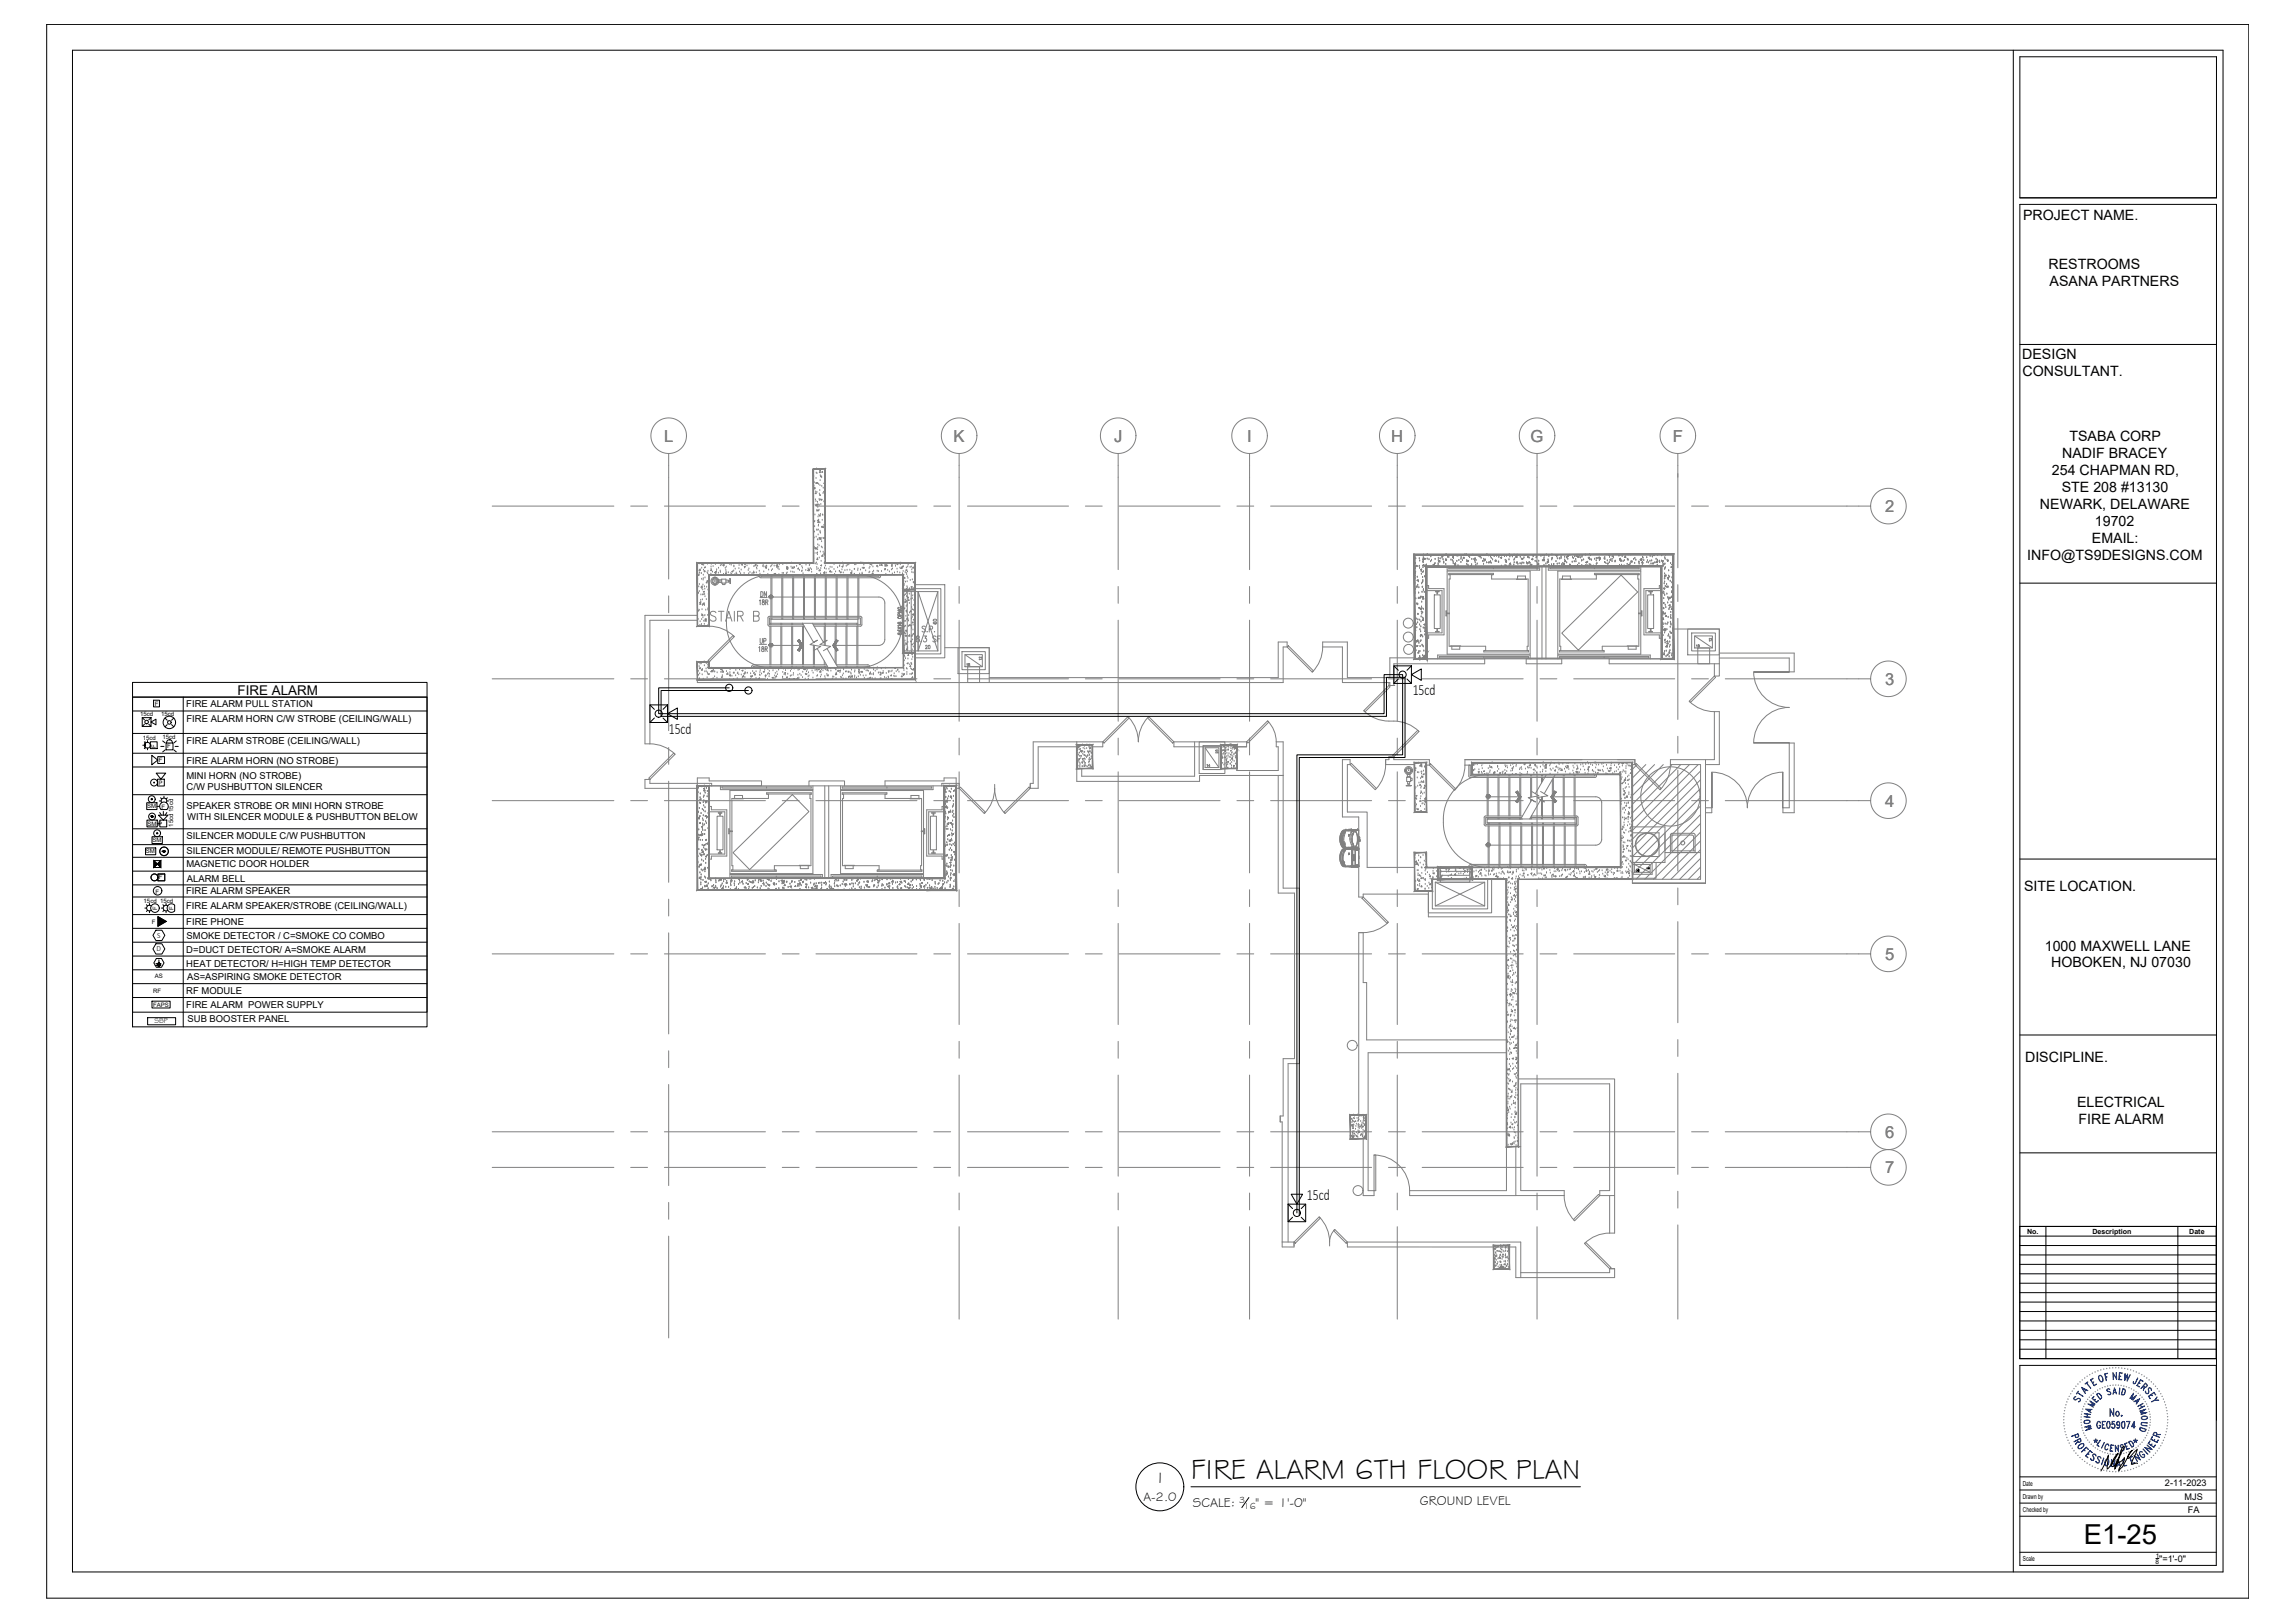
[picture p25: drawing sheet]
<svg xmlns="http://www.w3.org/2000/svg" width="841mm" height="594mm" viewBox="0 0 841 594" stroke-linecap="round" stroke-linejoin="round" font-family="sans-serif">
<defs><g id="words">
<text font-size="10.6" x="436.4" y="541.7">FIRE ALARM 6TH FLOOR PLAN</text>
<text font-size="10.1" x="763.6" y="565.4">E1-25</text>
<g font-size="6.1" fill="#808080">
<text x="243.4" y="161.8">L</text>
<text x="349.5" y="161.8">K</text>
<text x="408.2" y="161.8">J</text>
<text x="457.1" y="161.8">I</text>
<text x="509.8" y="161.8">H</text>
<text x="560.9" y="161.8">G</text>
<text x="613" y="161.8">F</text>
<text x="690.8" y="187.5">2</text>
<text x="690.8" y="250.8">3</text>
<text x="690.8" y="295.4">4</text>
<text x="690.8" y="351.5">5</text>
<text x="690.8" y="416.7">6</text>
<text x="690.8" y="429.7">7</text>
</g>
<text font-size="5.8" x="423.3" y="543">1</text>
<g font-size="5.7">
<text x="517.7" y="254.7">15cd</text>
<text x="245.1" y="269">15cd</text>
<text x="479" y="439.7">15cd</text>
</g>
<g font-size="5.2">
<text x="741.4" y="80.7">PROJECT NAME.</text>
<text x="750.7" y="98.5">RESTROOMS</text>
<text x="751.1" y="104.8">ASANA PARTNERS</text>
<text x="741.1" y="131.5">DESIGN</text>
<text x="741.2" y="137.7">CONSULTANT.</text>
<text x="758.4" y="161.6">TSABA CORP</text>
<text x="755.7" y="167.8">NADIF BRACEY</text>
<text x="752" y="174">254 CHAPMAN RD,</text>
<text x="755.6" y="180.3">STE 208 #13130</text>
<text x="747.6" y="186.5">NEWARK, DELAWARE</text>
<text x="767.7" y="192.7">19702</text>
<text x="766.6" y="198.9">EMAIL:</text>
<text x="742.9" y="205.1">INFO@TS9DESIGNS.COM</text>
<text x="741.7" y="326.5">SITE LOCATION.</text>
<text x="749.3" y="348.1">1000 MAXWELL LANE</text>
<text x="751.6" y="354.4">HOBOKEN, NJ 07030</text>
<text x="742.1" y="388.9">DISCIPLINE.</text>
<text x="761.2" y="405.4">ELECTRICAL</text>
<text x="761.7" y="411.7">FIRE ALARM</text>
</g>
<text font-size="4.9" x="87" y="254.5">FIRE ALARM</text>
<g font-size="4.8">
<text x="437.2" y="551.9">SCALE:</text>
<text x="460.1" y="551.9">&quot; = 1'-0&quot;</text>
<text x="520.3" y="551.2">GROUND LEVEL</text>
</g>
<text font-size="4.6" x="419" y="549.9">A-2.0</text>
<g font-size="3.5">
<text x="68.3" y="258.9">FIRE ALARM PULL STATION</text>
<text x="68.4" y="264.5">FIRE ALARM HORN C/W STROBE (CEILING/WALL)</text>
<text x="68.4" y="272.7">FIRE ALARM STROBE (CEILING/WALL)</text>
<text x="68.4" y="279.7">FIRE ALARM HORN (NO STROBE)</text>
<text x="68.3" y="285.3">MINI HORN (NO STROBE)</text>
<text x="68.4" y="289.3">C/W PUSHBUTTON SILENCER</text>
<text x="68.3" y="296.2">SPEAKER STROBE OR MINI HORN STROBE</text>
<text x="68.6" y="300.5">WITH SILENCER MODULE &amp; PUSHBUTTON BELOW</text>
<text x="68.4" y="307.1">SILENCER MODULE C/W PUSHBUTTON</text>
<text x="68.3" y="317.6">MAGNETIC DOOR HOLDER</text>
<text x="68.4" y="312.8">SILENCER MODULE/ REMOTE PUSHBUTTON</text>
<text x="68.5" y="322.9">ALARM BELL</text>
<text x="68.2" y="327.5">FIRE ALARM SPEAKER</text>
<text x="68.2" y="332.8">FIRE ALARM SPEAKER/STROBE (CEILING/WALL)</text>
<text x="68.3" y="338.8">FIRE PHONE</text>
<text x="68.4" y="343.8">SMOKE DETECTOR / C=SMOKE CO COMBO</text>
<text x="68.3" y="349">D=DUCT DETECTOR/ A=SMOKE ALARM</text>
<text x="68.3" y="354.1">HEAT DETECTOR/ H=HIGH TEMP DETECTOR</text>
<text x="68.6" y="359">AS=ASPIRING SMOKE DETECTOR</text>
<text x="68.3" y="364.2">RF MODULE</text>
<text x="68.3" y="369.2">FIRE ALARM POWER SUPPLY</text>
<text x="68.7" y="374.1">SUB BOOSTER PANEL</text>
</g>
<g font-size="3.4">
<text x="793.4" y="544.4">2-11-2023</text>
<text x="454.1" y="550.3">3</text>
<text x="800.5" y="549.2">MJS</text>
<text x="455.8" y="552.7">16</text>
<text x="801.8" y="554">FA</text>
<text x="791.3" y="572">&quot;=1'-0&quot;</text>
</g>
<g font-size="2.9">
<text x="57.6" y="343.5">S</text>
<text x="57.4" y="348.5">D</text>
</g>
<text font-size="2.7" x="56.6" y="374.8">SBP</text>
<g font-size="2.6">
<text x="742.8" y="451.9">No.</text>
<text x="766.8" y="451.9">Description</text>
<text x="802.3" y="451.9">Date</text>
</g>
<g font-size="2.5">
<text x="741.3" y="544.2">Date</text>
<text x="741.3" y="549">Drawn by</text>
<text x="741.3" y="553.9">Checked by</text>
<text x="741.3" y="571.9">Scale</text>
</g>
<g font-size="2.3">
<text x="789.9" y="572.8">8</text>
<text x="790" y="570.6">1</text>
</g>
<g font-size="2.2">
<text x="51.4" y="262.4">15cd</text>
<text x="56.7" y="258.4">F</text>
<text x="59" y="262.1">15cd</text>
<text x="52.3" y="271.1">15cd</text>
<text x="57.1" y="273.8" transform="rotate(-90 57.1 273.8)">F</text>
<text x="59.5" y="270.7">15cd</text>
<text x="61.3" y="274.1">F</text>
<text x="58.2" y="279.1">F</text>
<text x="58.1" y="287.4">P</text>
<text x="53.9" y="296">SM</text>
<text x="59.2" y="296.1">F</text>
<text x="54" y="302.4">SM P</text>
<text x="63.5" y="302.8" transform="rotate(-90 63.5 302.8)">15cd 15cd</text>
<text x="55.8" y="308.5">SM</text>
<text x="53.5" y="312.6">SM</text>
<text x="58.3" y="322.1">F</text>
<text x="56.9" y="327.4">F</text>
<text x="52.6" y="330.7">15cd 15cd</text>
<text x="57.6" y="333.5" transform="rotate(-90 57.6 333.5)">F</text>
<text x="63.6" y="333.5" transform="rotate(-90 63.6 333.5)">F</text>
<text x="55.6" y="338.3">F</text>
<text x="56.7" y="358.3">AS</text>
<text x="56.1" y="363.6">RF</text>
<text x="56.1" y="368.7">FAPS</text>
</g>
</g></defs>
<!-- layer: A-LINE-6 -->
<path d="M436.4 544.6h142.8M457.7 548.5l-2.6 3.7" fill="none" stroke="#000" stroke-width=".37"/>
<!-- layer: 0 -->
<g fill="none" stroke="#000" stroke-width=".37">
<path d="M267.2 251.9h-25.8v9.5h265.8v-14.3h6.8v29.4h-38.7v167.8M274.3 252.9h-32v9.5h265.8v-14.3h6.8v29.3h-38.8v167.8M60.5 263l.8 .8M61.3 265.4l-.8 .8M62.9 265.4l.8 .8M63.7 263l-.8 .8M55.7 366.7h6.6v2.5h-6.6z"/>
<circle cx="267.2" cy="251.9" r="1.32"/>
<circle cx="274.3" cy="252.9" r="1.32"/>
<circle cx="62.1" cy="264.6" r="2.28"/>
<circle cx="62.1" cy="264.6" r=".65"/>
<circle cx="425" cy="544.6" r="8.8"/>
</g>
<!-- layer: X_CONST_3 THRU 6$0$0-COL -->
<g fill="none" stroke="#808080" stroke-width=".37">
<path d="M298.1 176.6l.2-.2v.3h-.2M298.2 174.5h.1M298.2 179.2h.1M298.3 178h.1M298.6 178.5l.1 .5-.5-.1zM298.9 176.9l.4-.1-.1 .3zM299 175.2h.1M299.1 173.3h.1M299.3 171.8h.1M299.4 173.5h.1M299.6 177.1h.1M299.7 177.1h.1"/>
<path d="M300 177.4h.1M300.2 173l.4-.2-.1 .4zM300.4 172.5h.1M300.4 179.7h.1M300.5 177.8h.1M300.5 173.1h.1M300.5 176h.1M300.6 174.2h.1M300.7 172.4h.1M300.7 174.7h.1M301.1 174.6h.1M301.1 175h.1"/>
<path d="M301.2 178.1h.1M301.4 172.6l.1 .4-.4-.1zM301.7 178.8h.1M302.2 171.9h.1M302.2 176.7v.4l-.3-.1zM302.4 179l-.2 .1 .2 .2M298.1 196.5v.3M298.2 190.9l.4-.1-.1 .3zM298.3 197h.1M298.5 194.8h.1M298.5 192.9h.1M298.6 188.6h.1"/>
<path d="M298.8 185h.1M298.8 183.1h.1M298.9 180.2h.1M299 180.5l.1 .3h-.4zM299 183.7h.1M299.1 196.7h.1M299.3 194.1h.1M299.3 184.7l.1 .5-.5-.1zM299.4 187.2h.1M299.4 180.3h.1M299.4 186.9h.1M299.4 194.3h.1"/>
<path d="M299.5 187l.4-.2-.1 .4zM299.5 197.7h.1M299.6 190.9h.1M299.6 184h.1M299.7 199.5h.1M299.7 185.8h.1M299.7 197.7h.1M299.8 184.6v.3h-.3zM299.8 189.3h.1M299.8 195.9h.1M299.9 194.1h.1M299.9 192.7h.1"/>
<path d="M299.9 192.3h.1M299.9 190.7h.1M300 190.5h.1M300.1 190.9v.5l-.5-.1zM300.1 188.7h.1M300.1 197l.4-.1-.1 .3zM300.2 186.9h.1M300.2 199.9h.1M300.2 182.9h.1M300.2 185.1h.1M300.2 180.9h.1M300.3 183.3h.1"/>
<path d="M300.3 181.5h.1M300.5 191.5h.1M300.5 194.6h.1M300.5 188.6l.1 .4h-.3zM300.5 195h.1M300.6 195.3h.1M300.7 188.4h.1M300.7 181.5h.1M300.8 183.1h.1M300.8 197.1v.5l-.4-.1zM300.8 184.8h.1M300.8 183l.4-.1-.1 .3z"/>
<path d="M301.1 198.4h.1M301.2 197.2h.1M301.3 192.7v.4l-.3-.1zM301.3 190.6h.1M301.4 188.6h.1M301.4 193.1l.4-.2-.1 .4zM301.5 188.7h.1M301.6 180.8h.1M301.8 180.3h.1M301.9 183.8h.1M301.9 192.4h.1M302 196.8l.1 .4-.3-.1z"/>
<path d="M302.2 182.6h.1M302.3 194.4h.1M255.6 212.2h.1M255.7 210.2h.1M255.8 210.6l.4-.1-.1 .3zM255.9 216.9l.1 .3h-.4zM256.1 214.9h.1M256.3 216.6h.1M256.3 214.1h.1M256.3 209.8h.1M256.4 206.5h.1M256.4 210h.1"/>
<path d="M256.6 208.4v.5h-.4zM256.8 219.9h.1M256.9 217.9h.1M257.1 210.1h.1M257.1 212.2h.1M257.1 206.7l.4-.2-.1 .3zM257.2 208.1h.1M257.2 215.7h.1M257.3 214.6l.1 .5h-.5zM257.4 219.7h.1M257.5 217.9h.1M257.5 216.1h.1"/>
<path d="M257.6 214.3h.1M257.7 212.5h.1M257.7 211.9h.1M257.7 210.7h.1M257.7 216.7l.4-.1-.1 .3zM257.8 208.8h.1M257.9 207h.1M257.9 217.8h.1M258.1 214.9h.1M258.2 208h.1M258.2 209.4h.1M258.2 217.7h.1"/>
<path d="M258.3 215.8h.1M258.3 209.1l.1 .3h-.4zM258.3 218.6h.1M258.4 211.7h.1M258.5 207.9h.1M258.8 219.6h.1M259 215.1h.1M259 213.1l.1 .4h-.3zM259.1 212.8l.3-.2-.1 .4zM259.1 209.8h.1M259.3 206.6h.1M259.3 210.1h.1"/>
<path d="M259.4 216.1h.1M259.4 209.2h.1M259.6 215.6h.1M259.7 213.6h.1M259.8 217.2l.1 .4-.4-.1zM260.4 208.8l.4-.1-.2 .3zM260.5 210.3h.1M260.6 207.7h.1M260.6 208.5h.1M260.6 206.7h.1M261.1 209.5h.1M261.3 207.5h.1"/>
<path d="M262.2 206.8h.1M262.2 209.4l.1 .3h-.4zM262.2 210.3h.1M262.4 209.3v.5h-.4zM262.6 209.3h.1M262.6 208.7h.1M263.3 209.9h.1M263.3 208.1h.1M263.4 206.3h.1M263.9 209.2h.1M264 207.2h.1M264 209.7h.1"/>
<path d="M264.5 207h.1M264.9 207.1l.4-.1-.1 .3zM265 206.9h.1M265.1 210.4h.1M265.4 207h.1M265.8 208.1h.1M266 208.9h.1M266.1 209.5h.1M266.1 209.7v.4h-.3zM266.1 207.7h.1M266.9 209.8h.1M267.4 206.8h.1"/>
<path d="M267.6 206.4h.1M267.9 210h.1M267.9 210.5l.3-.3v.3M267.9 207h.1M268 210.5h.1M268.2 209.3l.4-.2-.1 .4zM268.9 209.1h.1M268.9 207.3h.1M269 207.6h.1M269.1 206.2h.2M269.3 210.4h.1M269.4 208.4h.1"/>
<path d="M269.8 209.9h.1M270 210.1v.3h-.3zM270.8 208.3h.1M270.8 206.3h.1M270.8 207.1h.1M271 209.5h.1M271.4 210.1h.1M271.6 208.8h.1M271.7 207h.1M272.1 207.1h.1M272.7 210h.1M272.7 207.5l.4-.1-.1 .3z"/>
<path d="M272.8 208h.1M273.1 206.3l.1 .4-.3-.1zM273.7 207.2h.1M273.8 210.5h.1M274.2 209h.1M274.4 210.2h.1M274.4 208.4h.1M274.5 206.6h.1M274.8 209.7h.1M275.3 206.5h.1M275.6 210.1h.1M276 209.7l.4-.1-.1 .3z"/>
<path d="M276.2 209.5h.1M276.3 207.5h.1M276.6 207.4h.1M277 206.7l.1 .3h-.3zM277.2 209.8h.1M277.2 208h.1M277.4 208.4h.1M277.6 207.4h.1M278.2 209.2h.1M278.5 210.3h.1M278.7 206.2h.4M279.5 207.5h.1"/>
<path d="M279.7 207.1h.1M279.9 209.5h.1M280 207.7h.1M280.5 207.9h.1M280.6 208l.3-.2-.1 .3zM280.9 207l.1 .4-.3-.1zM281.4 210.4h.1M281.7 208.8h.1M282.4 207.6h.1M282.7 209h.1M282.8 207.2h.1M283 208.6h.1"/>
<path d="M283.1 206.6h.1M283.7 210.5h.1M283.7 207.3h.1M283.8 210.2l.4-.2-.1 .3zM284.3 210.5h.1M284.5 206.5h.1M284.8 207.4l.1 .3h-.3zM284.8 206.7l.1 .5h-.5zM285.1 208.3h.1M285.2 206.2l.2 .2 .1-.2M285.3 207.7h.1M285.4 210.5h.1"/>
<path d="M285.5 208.7h.1M285.6 206.9h.1M286.6 210h.1M286.9 206.8h.1M287.1 210h.1M288.2 210.1h.1M288.2 208.3h.1M288.2 207.9h.1M288.3 206.5h.1M288.3 208.4l.4-.1-.1 .3zM288.5 209.8h.1M288.5 207.9h.1"/>
<path d="M288.7 207.7l.1 .3h-.4zM289.8 209.5h.1M289.9 207.7h.1M290 206.2h.1M290.5 209.6h.1M290.6 207.6l.1 .5h-.5zM291 209.7h.1M291.1 207.9h.1M291.1 208h.1M291.7 210.5h.2M291.9 207.4h.1M292.6 208l.1 .4h-.4z"/>
<path d="M292.9 206.7l.4-.2-.1 .3zM293 208.9h.1M293.8 209.3h.1M293.9 207.5h.1M293.9 209.1h.1M294 208.1h.1M294.3 210.1h.1M295.3 208.9h.1M295.4 207h.1M296.1 208.4h.1M296.4 208.5l.1 .5h-.5zM296.5 208.4l.1 .3h-.4z"/>
<path d="M296.5 209h.1M296.5 208.7l-.3 .1 .2 .2M296.5 208.7l-.1 .3M296.6 207.2h.1M296.7 206.8h.1M296.9 208.2h.1M297.4 208.7h.1M297.4 209.6h.1M298.2 204.7h.1M298.2 202.7h.1M298.4 200.5h.1M298.8 206.5h.1"/>
<path d="M298.8 201l.4-.2-.1 .3zM298.9 200.6v.3h-.3zM299.1 202.7h.1M299.2 206.2h.1M299.3 210.4h.1M299.3 207.9h.1M299.3 201h.1M299.4 208.6h.1M299.4 210.4h.1M299.4 206.8h.1M299.5 205h.1M299.5 204.6h.1"/>
<path d="M299.5 203.2h.1M299.6 202.5h.1M299.6 201.4h.1M299.6 204.6l.1 .4h-.3zM299.7 200.6h.1M299.8 208.4h.1M300.2 204.4h.1M300.4 208.7v.4l-.3-.1zM300.6 209h.1M300.6 202.2h.1M300.7 210.2h.1M300.7 207.1l.4-.2-.1 .4z"/>
<path d="M300.8 208.2h.1M300.9 205.6h.1M301 200.4h.1M301.3 200.7h.1M301.5 203.2l.1 .6-.5-.1zM301.6 202.2h.1M302 202.8h.1M302 203.2h.1M302 203.2l.4-.2-.1 .3zM302.1 206.3h.1M302.1 210h.1M302.1 208.2h.1"/>
<path d="M302.1 208h.1M302.2 206.4h.1M302.2 206.1h.1M302.2 209.4l.1 .5h-.5zM302.3 204.6h.1M302.3 202.8h.1M302.4 201h.1M302.5 207.3h.1M302.7 208.5h.1M302.8 209.9h.1M303.8 208.5h.1M304 209.3l.3-.2-.1 .4z"/>
<path d="M304.2 207.8h.1M304.3 209.1v.3h-.3zM304.8 209.7h.1M304.9 207.9h.1M305 206.4h.1M305.6 208.6h.1M305.6 206.8h.1M305.8 210.4h.1M306.2 209.5h.1M306.9 207.9h.1M307.6 209.3h.1M307.6 207.3h.1"/>
<path d="M307.7 207.5h.1M307.8 210.5l.2-.2v.2M307.9 206.6h.1M308.2 209.4v.3h-.3zM308.5 207.5l.4-.1-.1 .3zM308.5 208.7h.1M308.8 206.2h.1M309 207.1h.1M309 209.9h.1M309.6 209h.1M310.1 207.4h.1M310.4 208.9h.1"/>
<path d="M310.5 207.1h.1M310.8 206.7h.1M311 206.9h.1M311.4 208.8h.1M311.8 209.7l.3-.1-.1 .3zM312.1 209.7v.4h-.3zM312.2 209.3h.1M313 210.5h.1M313.1 208.6h.1M313.1 210.3h.1M313.2 208.5h.1M313.2 206.7h.1"/>
<path d="M313.3 206.9h.1M313.7 206.8h.1M314.3 209h.1M314.4 208.4h.1M314.5 206.4h.1M315 210.2h.1M315.1 206.2h.2M315.3 208.8h.1M315.4 206.2h.1M315.8 206.2h.1M315.9 209.9h.1M316 210.1v.3h-.3z"/>
<path d="M316 208.1h.1M316.1 206.3h.1M316.3 208l.4-.2-.1 .3zM316.4 206.3h.1M316.5 208.1h.1M316.6 206.9h.1M317.2 209.1h.1M318.3 206.3h.1M318.5 209.8h.1M318.5 208.2h.1M318.7 206.2l-.2 .2 .4 .1v-.3M318.7 209.5h.1"/>
<path d="M318.8 207.7h.1M319.1 206.3l.1 .4h-.3zM319.5 207h.1M319.6 210.1l.4-.1-.2 .3zM319.8 210.5h.1M319.8 209.6h.1M319.9 207.7h.1M320.1 209.2h.1M320.9 206.2l.3 .2M320.9 206.2h.1M321.2 206.4h.1M321.2 206.2v.2"/>
<path d="M321.3 207.5h.1M321.5 209.2h.1M321.5 207.4h.1M321.7 207.7h.1M321.9 209.3h.1M322.4 207.2h.1M323 206.7l.1 .3h-.4zM323 209.3h.1M323.3 207.2h.1M324.1 206.6h.1M324.1 208.4l.4-.2-.1 .4zM324.3 208.8h.1"/>
<path d="M324.3 207h.1M324.6 210.4h.1M324.7 206.8v.6l-.4-.1zM324.9 207.1h.1M325.3 207.3h.1M325.3 208.9h.1M325.9 209.5h.1M326.7 208.7h.1M326.7 206.8h.1M326.9 207l.1 .4-.4-.1zM327 210.2h.1M327 206.7h.1"/>
<path d="M327.1 208.4h.1M327.1 206.6h.1M327.5 210.5h.2M327.8 209.8h.1M328 206.6h.1M328.1 206.6h.1M328.2 207.4h.1M328.7 206.6l.4-.1-.1 .3zM328.7 208.4h.1M328.8 209.6h.1M329.7 209.9h.1M329.8 208.1h.1"/>
<path d="M329.9 206.2h.1M329.9 206.8h.1M330.2 206.3h.1M330.5 207.7v.6l-.4-.1zM330.7 210.1h.1M330.8 207.4l.1 .3h-.4zM331 209.3h.1M331 214.1l.2-.2 .1 .5h-.3M331.1 207.5h.1M331.1 219.8h.1M331.2 212.9h.1M331.3 214h.1"/>
<path d="M331.4 218.1h.1M331.6 211.5v.3h-.3zM331.7 209.7h.1M331.8 219.8h.1M331.8 213.2h.1M331.9 217.8h.1M331.9 208.8l.4-.1-.1 .3zM332.1 210h.1M332.2 208h.1M332.2 218.5h.1M332.2 217.4h.1M332.3 210.5h.1"/>
<path d="M332.3 216.7h.1M332.3 215.5l.1 .4-.4-.1zM332.4 214.9h.1M332.4 213.1h.1M332.5 215.4h.1M332.5 211.3h.1M332.5 218.9l.4-.2-.1 .4zM332.6 209.5h.1M332.6 218.9h.1M332.6 207.7h.1M332.7 211.8h.1M332.8 206.9h.1"/>
<path d="M333.1 219.6v.4l-.3-.1zM333.2 217.6h.1M333.3 215.7h.1M333.5 207.8h.1M333.6 212.6h.1M333.8 219.5h.1M333.9 215l.3-.2-.1 .3zM334 207.7h.1M334.1 215.6h.1M334.1 208.7h.1M334.1 209.7h.1M334.3 219.3h.1"/>
<path d="M334.3 218.2h.1M334.3 212.4h.1M334.6 209.8h.1M334.6 215.5h.1M334.7 207.7v.3h-.3zM334.7 213.5h.1M334.7 213.3h.1M334.9 219.9h.1M335 218.1h.1M335.1 216.3h.1M335.1 214.5h.1M335.2 212.7h.1"/>
<path d="M335.3 217.4h.1M335.3 210.9h.1M335.4 209.1h.1M335.4 211.9l-.2 .2h.2M335.4 210.9l-.2 .1 .2 .1M518.4 210.7v.2M518.4 215.5h.1M518.4 216.8h.1M518.5 219.4h.1M518.5 213.7h.1M518.5 209.9h.1M518.5 217.4h.1"/>
<path d="M518.5 211.9h.1M518.6 210.1h.1M518.7 208.3h.1M518.7 206.5h.1M518.7 215.8h.1M518.7 209.6h.1M518.8 204.7h.1M518.8 207.6h.1M518.8 219.3h.1M519.1 207.4h.1M519.2 214.7l.1 .3h-.3zM519.3 212.6l.4-.2-.1 .3z"/>
<path d="M519.4 211.4h.1M519.5 214.4h.1M519.6 207.5h.1M519.8 213.1h.1M519.9 217.2h.1M519.9 215.3h.1M520 218.7l.1 .4h-.4zM520.1 204.6h.1M520.2 207.4h.1M520.2 208.1h.1M520.2 205.5h.1M520.5 219.1h.1"/>
<path d="M520.6 218.7h.1M520.6 208.6l.4-.1-.1 .3zM520.8 209.3h.1M520.9 210.3h.1M521 213.8h.1M521.1 218.7h.1M521.1 216.9h.1M521.2 215.1h.1M521.2 218.7l.4-.2-.1 .4zM521.3 213.3h.1M521.3 215.1h.1M521.3 211.5h.1"/>
<path d="M521.4 213.1h.1M521.4 209.7h.1M521.4 219.5h.1M521.4 212.6h.1M521.4 205.8h.1M521.5 207.9h.1M521.5 206.1h.1M521.6 204.3h.1M521.6 205.3h.1M521.6 216.3h.1M521.6 209.4h.1M521.6 215.9h.1"/>
<path d="M521.6 206.8l.1 .4-.3-.1zM521.7 203.3h.1M521.7 219.5h.1M521.9 204.9l-.1-.5-.4 .4 .5 .1M521.9 216.9h.1M521.9 204.7l.4-.2-.1 .4zM522 207.5h.1M522.2 207.1h.1M522.4 210.9l.1 .4-.4-.1zM522.5 210.6l.1 .5-.5-.1zM522.7 213.8h.1M522.7 207.5h.1"/>
<path d="M522.7 207h.1M522.7 214.7v.2M523 204.8h.1M523 203.1h.1M523.7 205h.1M524.3 205.7h.1M524.3 203.9h.1M524.6 205.2h.1M524.7 203.1l.1 .3h-.3zM525.2 206.9l.4-.2-.2 .3zM525.3 207.5l.2-.3 .1 .3M525.7 206.7h.1"/>
<path d="M525.9 206.4h.1M525.9 204.9h.1M527 207.1h.1M527 206.5h.1M527.1 205.3h.1M527.1 204.6h.1M527.2 203.5h.1M527.6 205.3v.5l-.4-.1zM527.8 204.7h.1M528.5 204.4h.1M528.7 203.4v.4l-.3-.1zM528.8 205h.1"/>
<path d="M529.1 205.9h.1M529.1 206.2h.1M529.7 205.1l.4-.1-.1 .3zM529.8 206.8h.1M529.9 204.9h.1M529.9 203.1h.1M530.5 204.1h.1M530.9 204.1h.1M531.7 205.1h.1M532.2 205.3h.1M532.5 205.8h.1M532.5 206.4h.1"/>
<path d="M532.6 203.8v.3h-.3zM532.6 204.6h.1M533.2 207.5l-.2-.2 .4-.2-.1 .4M533.4 206.2v.5l-.4-.1zM533.9 205.6h.1M533.9 203.7h.1M534.1 203.6h.1M534.3 207.2h.1M534.3 203.4l.4-.2-.1 .3zM534.6 205.2h.1M535.3 203.5h.1M535.4 206h.1"/>
<path d="M535.4 204.8h.1M535.4 204.2h.1M535.9 205.3h.1M536.5 204.1v.3h-.3zM536.8 203.2h.1M537.4 203.2h.1M537.5 206.7h.1M537.5 205.4h.1M537.5 205.5l.4-.1-.1 .3zM537.9 207h.1M538.1 207.4h.1M538.2 205.6h.1"/>
<path d="M538.2 203.8h.1M538.6 204.2h.1M538.8 207.5l.4-.4v.4M539.3 206.8h.1M539.4 204.9h.1M539.7 203.3h.1M540.4 204.4v.4h-.3zM540.4 205.5h.1M540.6 206.1h.1M540.7 204.7h.1M540.8 207.1h.1M540.9 205.3h.1"/>
<path d="M541 203.5h.1M541.3 206.6h.1M541.7 203.7h.1M542.1 203.8l.4-.2-.1 .4zM542.6 203.5h.1M542.8 204.4h.1M543.3 205.6h.1M543.7 206.7h.1M543.7 204.9h.1M543.8 205.6h.1M544.3 204.8v.3h-.3zM544.8 206.1h.1"/>
<path d="M544.9 203.2h.1M545.4 206l.3-.2-.1 .4zM545.5 203.6h.1M546.1 205.9h.1M546.2 204h.1M546.2 205.7h.1M546.4 206.3h.1M546.5 204.5h.1M547 205h.1M547.6 203.8h.1M548.1 205.1l.1 .4-.3-.1zM548.2 205.7h.1"/>
<path d="M548.4 203.7h.1M549.1 205.9h.1M549.2 205.9h.1M549.3 204.1h.1M549.6 203.5h.1M549.6 203.1h.1M549.9 204.2l.4-.1-.1 .3zM550.1 203.1h-.5M550.1 204.5h.1M550.2 207.4h.1M551.3 203.8h.1M551.5 207.2h.1"/>
<path d="M551.6 205.2h.1M551.9 207.3h.1M552 205.5h.1M552 206h.1M552 205.5l.1 .3h-.3zM552.1 203.7h.1M553 205h.1M553.1 207.2h.1M553.1 203.2h.1M553.2 206.4l.3-.1-.1 .3zM553.3 204h.1M553.6 206.9h.1"/>
<path d="M554.2 203.9h.1M554.7 207h.1M554.8 205.1h.1M554.9 203.3h.1M554.9 206.1h.1M555 204.8h.1M555.8 203.6l.1 .5-.5-.1zM555.9 205.8l.1 .3h-.3zM556 203.3h.1M556.2 206.7h.1M556.5 203.4h.1M557 206.5h.1"/>
<path d="M557.1 204.1h.1M557.5 206.6h.1M557.5 204.8h.1M557.7 204.7l.4-.2-.1 .3zM557.8 206.2h.1M558.4 206.3h.1M558.5 204.3h.1M558.9 203.5h.1M559.4 206.1h.1M559.8 204.1h.1M559.8 206.1l.1 .4h-.3zM560 204.2h.1"/>
<path d="M560.3 206.2h.1M560.4 204.4h.1M560.4 206h.1M560.7 206.4h.1M560.7 207.3h.1M561 206.8l.3-.1-.1 .3zM561.6 204.5l.1 .5-.5-.1zM561.8 203.6h.1M561.9 203.9h.1M562.6 205.6h.1M562.9 204.3h.1M563.1 205.8h.1"/>
<path d="M563.1 204h.1M563.6 206.5h.1M563.7 206.5l.1 .3h-.3zM563.9 205.6h.1M563.9 206.8h.1M564.7 203.7h.1M565.2 205.4h.1M565.3 203.4h.1M565.5 205.1l.4-.1-.1 .3zM565.7 205h.1M565.8 207.3h.1M565.8 205.5h.1"/>
<path d="M565.8 204.4h.1M565.9 207.3h.1M565.9 203.7h.1M566.5 206.6h.1M566.7 203.2h.1M567 206.2h.1M567.3 205.1h.1M567.4 205.4l.1 .5-.5-.1zM567.6 203.8h.1M567.6 206.8l.1 .4-.3-.1zM568.6 206.9h.1M568.6 205.1h.1"/>
<path d="M568.7 203.2h.1M568.7 204.6h.1M568.8 207.3l.3-.2-.1 .4zM568.9 204.5h.1M569.3 206.8h.1M569.4 206.7h.1M570.1 203.3l.4-.1-.1 .3zM570.2 205.7h.1M570.5 204h.1M570.7 206.6h.1M570.7 204.7h.1M570.7 203.1l.1 .3h-.3z"/>
<path d="M571.3 207.5l.2-.3 .1 .3M571.4 206.5h.1M571.4 204.7h.1M571.6 204.7h.1M572.1 203.9h.1M572.1 204.5h.1M572.3 206.8h.1M572.7 206.4h.1M573.2 206.3l.1 .5-.5-.1zM573.3 205.5l.4-.1-.1 .3zM573.4 204.1h.1M573.4 205.1h.1"/>
<path d="M574.1 206.1h.1M574.1 204.2h.1M574.2 204.3h.1M574.5 204.8h.1M574.7 203.4v.4l-.3-.1zM575.2 207h.1M575.2 203.4h.1M575.5 207h.1M576.1 205.9h.1M576.3 204.2h.1M576.5 204.6h.1M576.9 205.7h.1"/>
<path d="M577 203.9h.1M577.4 204.9h.1M577.5 205.7h.1M577.6 203.8h.1M577.9 203.8l.4-.2-.1 .4zM578.1 207.1h.1M578.6 203.8v.3h-.3zM578.6 206.5h.1M578.8 207.5l.2-.3 .1 .3M578.9 203.6h.1M579.2 204.3h.1M579.6 205.5h.1"/>
<path d="M579.7 207.2h.1M579.7 204.1h.1M579.7 205.3h.1M579.8 203.5h.1M580.3 205.1h.1M581 203.3h.1M581 207.2h.1M581.1 206l.4-.2-.1 .3zM581.6 207.1h.1M581.8 205.9h.1M582.1 204.4h.1M582.4 206.8h.1"/>
<path d="M582.5 204.1v.4l-.3-.1zM582.5 205h.1M582.5 203.2h.1M582.9 203.5h.1M582.9 207h.1M583 205h.1M583.2 205.2h.1M583.9 207.3h.1M584.3 204.8h.1M584.9 205.4h.1M585 204.6h.1M585 206.7h.1"/>
<path d="M585.2 206.4h.1M585.3 204.6h.1M585.7 204.2l.4-.1-.1 .3zM586.1 205.3h.1M586.3 204.5l.1 .3h-.3zM586.4 204.6h.1M586.8 207.5h.1M587.9 204.7h.1M588 206h.1M588.1 204.2h.1M588.1 204.9h.1M588.4 206.2h.1"/>
<path d="M588.9 206.4l.4-.1-.1 .3zM589 205.4h.1M589.6 203.1l.4 .2-.1-.2M589.8 206.1h.1M589.8 204.1h.1M590.2 204.8l.1 .3h-.3zM590.7 205.7h.1M590.8 204.8h.1M590.8 203.9h.1M591.2 203.9h.1M591.3 204.3h.1M591.8 205.8h.1"/>
<path d="M591.9 205.5h.1M593.3 203.7h.1M593.5 207.1h.1M593.5 204.6l.4-.1-.1 .3zM593.6 205.3h.1M593.6 203.5h.1M593.7 204.9h.1M594.1 205.1l.1 .4h-.3zM594.2 207h.1M594.5 203.8h.1M594.8 205.7h.1M595.2 207.3h.1"/>
<path d="M595.3 205.3h.1M595.7 203.7l.1 .5-.5-.1zM596.3 206.7h.1M596.4 204.9h.1M596.6 205.1h.1M596.6 205.2h.1M596.7 203.2h.1M596.7 206.8l.4-.1-.1 .3zM597.2 207h.1M597.4 206.5h.1M597.6 203.2h.1M597.7 205.8h.1"/>
<path d="M598 205.5l.1 .3h-.3zM598.7 204.9h.1M599 206.3h.1M599.1 204.5h.1M599.5 205.2h.1M600.6 205.9h.1M600.7 206.6h.1M601.5 204.6l.1 .5-.5-.1zM601.6 205.3l.1-.4-.4 .2 .3 .2M601.8 205.9h.1M601.9 207.1h.1M601.9 204.1h.1"/>
<path d="M601.9 205.8l.1 .4-.3-.1 .2-.3M602 206.4h.1M602.1 204.4h.1M602.4 205.3h.1M603.5 204.3h.1M603.5 206h.1M603.7 205.4h.1M604.1 206.1h.1M604.5 207.3l.4-.2-.1 .4zM604.6 207.4h.1M604.6 205.6h.1M604.7 203.7h.1"/>
<path d="M605 206.6h.1M605.3 205.4h.1M605.5 204h.1M605.8 206.2l.1 .3h-.3zM605.9 203.3l.3-.1-.1 .3zM606.4 206.2h.1M606.9 204.8h.1M607.3 205.5v.5l-.4-.1zM607.3 207h.1M607.4 205.2h.1M607.4 203.4h.1M607.5 205.7h.1"/>
<path d="M608.2 205.5h.1M608.2 206h.1M608.9 205.5h.1M608.9 211.2h.1M608.9 203.5h.1M609.1 205.5l.4-.1-.1 .3zM609.2 217.2h.1M609.3 206.3h.1M609.5 207.4h.1M609.7 219.3h.1M609.7 216.9h.1M609.7 215.6l.4-.2-.1 .4z"/>
<path d="M609.7 206.5l.1 .3h-.4zM609.7 217.5h.1M609.8 215.6h.1M609.9 213.8h.1M609.9 212h.1M610 208.4h.1M610 210.2h.1M610 213.2h.1M610 218h.1M610.1 204.3h.1M610.1 208.4h.1M610.1 211.2h.1"/>
<path d="M610.1 211.9h.1M610.1 206.6h.1M610.2 204.8h.1M610.3 214.8h.1M610.3 207.9h.1M610.3 203.4h.1M610.5 210.6v.3h-.3zM610.6 215h.1M610.7 214.1h.1M610.8 217.6h.1M610.9 205.2h.1M611 211.6l.4-.1-.1 .3z"/>
<path d="M611.1 205.7h.1M611.2 218.9h.1M611.2 214.7l.1 .3h-.3zM611.3 219.2h.1M611.3 212.4h.1M611.4 205.5h.1M611.4 211h.1M611.5 209.1h.1M611.5 219.7h.1M611.8 211.3h.1M612 218.8v.3h-.3zM612.1 212.9h.1"/>
<path d="M612.2 206.4h.1M612.3 207.7l.4-.1-.1 .3zM612.5 218.9h.1M612.5 217.1h.1M612.6 218.7h.1M612.6 217h.1M612.6 215.3h.1M612.6 216.7h.1M612.7 213.5h.1M612.7 211.6h.1M612.8 209.8h.1M612.9 208h.1"/>
<path d="M612.9 208.9h.1M612.9 208.6h.1M612.9 206.2h.1M612.9 206.9h.1M613 212.1h.1M613 204.4h.1M613.1 206.4v.5l-.4-.1zM613.2 217.5h.1M613.2 210.6h.1M613.2 217.7l-.3 .1 .3 .1M255.7 223.4h.1M255.8 226.9h.1"/>
<path d="M256 223.9h.1M256.3 223.5h.1M256.4 220.7l.4-.2-.1 .3zM256.5 229h.1M256.6 227.7h.1M256.7 221v.3h-.3zM256.8 220.6h.1M257.1 228.7h.1M257.1 226.9h.1M257.2 225.1h.1M257.3 223.3h.1M257.3 221.5h.1"/>
<path d="M257.4 221.7h.1M257.4 225.1l.1 .3h-.3zM257.6 226.3h.1M257.9 227.5h.1M258 221.3h.1M258 225.6h.1M258 229.4l.2-.3v.3M258 220.8l.1 .5h-.5zM258.1 228.7h.1M258.1 221.8h.1M258.3 225.4h.1M258.3 226.8l.4-.2-.1 .4z"/>
<path d="M258.6 223.5h.1M258.7 227h.1M258.7 227l.1 .5-.5-.1zM259.3 225.4h.1M259.4 229.1h.1M259.4 223.4h.1M259.4 223h.1M259.7 220.7h.1M259.9 228.4h.1M259.9 222.8h-.2l.2 .2M331.1 226.5h.1M331.1 233.6h.1"/>
<path d="M331.1 226.7h.1M331.2 239.4h.1M331.2 230h.1M331.2 222.8l.4-.1-.1 .3zM331.3 237.4h.1M331.4 231.5l.1 .4-.3-.1zM331.5 229.6h.1M331.5 238.4h.1M331.6 227.6h.1M331.6 236.6h.1M331.6 234.8h.1M331.7 233h.1"/>
<path d="M331.8 231.1h.1M331.8 232.9l.4-.2-.1 .4zM331.8 229.3h.1M331.9 232.2h.1M331.9 227.5h.1M331.9 220.1l.1 .5h-.5zM332 235.7h.1M332 225.7h.1M332 223.9h.1M332.1 222.1h.1M332.1 231.4h.1M332.2 220.3h.1"/>
<path d="M332.2 235.6v.4l-.3-.1zM332.2 223.8h.1M332.2 238h.1M332.2 231.1h.1M332.2 224.2h.1M332.4 221.6h.1M332.6 237.2h.1M332.6 237.9h.1M332.6 226.3l.1 .5-.5-.1zM332.7 235.3h.1M332.9 227.4h.1M332.9 239.7l.1 .3h-.3z"/>
<path d="M332.9 229.4h.1M333 225.5h.1M333.1 229l.4-.2-.1 .3zM333.2 221h.1M333.3 239.1h.1M333.3 224.5h.1M333.4 232.5v.5l-.5-.1zM333.6 229.3h.1M333.7 235.1h.1M333.7 239l.4-.1-.1 .3zM333.8 223.7l.1 .3h-.3zM334 226.7h.1"/>
<path d="M334 235.1h.1M334.1 236.2h.1M334.1 229.4h.1M334.1 238.7v.5l-.4-.1zM334.1 230.2h.1M334.1 222.5h.1M334.1 233.1h.1M334.2 239.8h.1M334.3 239.9h.1M334.3 233h.1M334.3 238h.1M334.3 226.1h.1"/>
<path d="M334.3 225.3h.1M334.4 236.2h.1M334.4 223.3h.1M334.4 234.4h.1M334.5 225l.3-.1-.1 .3zM334.5 232.6h.1M334.6 230.8h.1M334.6 227.8v.3h-.3zM334.6 229h.1M334.7 237h.1M334.7 227.2h.1M334.8 225.3h.1"/>
<path d="M334.8 232.3h.1M334.8 223.5h.1M334.9 235.8h.1M334.9 221.7h.1M335 227.2h.1M335.1 223.9h.1M335.4 237.4h.1M335.4 232.2l-.1-.3-.2 .3h.3M335.4 235l-.3 .1h.3M518.4 230.7v.3M518.4 237.5h.1M518.4 230.6h.1"/>
<path d="M518.4 223.7h.1M518.4 224.3h.1M518.6 226.6l.4-.2-.2 .3zM518.8 231h.1M518.9 228.2v.6l-.4-.1zM518.9 238.3h.1M519.1 221.2h.1M519.1 234.7l.1 .4h-.3zM519.2 236.6l.4-.1-.2 .3zM519.2 229.9h.1M519.3 236.8h.1M519.4 234.9h.1"/>
<path d="M519.5 235h.1M519.5 221.5h.1M519.5 228.1h.1M519.5 221.3h.1M519.6 227h.1M519.6 225h.1M519.6 234.4l.1 .5h-.5zM519.6 225.1h.1M519.9 238.8v.4l-.3-.1zM519.9 222.6l.4-.1-.1 .3zM519.9 238.7h.1M520 235.6h.1"/>
<path d="M520.2 228.9h.1M520.3 227.1h.1M520.3 238.6h.1M520.3 230.6h.1M520.4 236.8h.1M520.5 235h.1M520.5 232.7l.4-.2-.1 .4zM520.5 233.2h.1M520.6 231.4h.1M520.7 229.6h.1M520.7 234.7h.1M520.7 227.8h.1"/>
<path d="M520.7 222.8l.1 .4-.3-.1zM520.8 232.7h.1M520.8 226h.1M520.9 224.2h.1M520.9 222.4h.1M521 220.5h.1M521 224.9h.1M521 232.8h.1M521.1 222.9h.1M521.1 236.3h.1M521.3 236.6h.1M521.3 224.4h.1"/>
<path d="M521.4 233.3h.1M521.4 226.4h.1M521.5 226.9l.1 .4-.4-.1zM521.6 236.9h.1M521.6 230h.1M521.6 223.2h.1M521.6 226.8h.1M521.8 238.5h.1M521.8 228.7l.4-.1-.1 .3zM522.1 230h.1M522.1 232.6h.1M522.2 230.6h.1"/>
<path d="M522.3 231v.3h-.3zM522.4 221.6h.1M522.4 222.7h.1M522.5 225.1h.1M522.5 220.8h.1M522.7 234.5h.1M522.7 227.6h.1M522.7 220.7h.1M522.7 238.7l-.3 .1 .3 .1M608.9 222.8h.1M608.9 227h.1M609 239.1h.1"/>
<path d="M609 229.6l.4-.2-.2 .4zM609 237.3h.1M609.1 233.7h.1M609.1 235.5h.1M609.2 233.7h.1M609.2 231.9h.1M609.3 230.1h.1M609.3 228.3h.1M609.4 225.3h.1M609.4 226.5h.1M609.4 232.8h.1M609.4 224.1l.1 .5-.5-.1z"/>
<path d="M609.5 228.8h.1M609.5 224.7h.1M609.5 230.8h.1M609.5 222.9h.1M609.6 226.6v.3h-.3zM609.6 239.6l.4-.1-.1 .3zM609.6 221.1h.1M609.7 223h.1M609.8 221h.1M609.8 239.4h.1M610 238.7h.1M610 231.8h.1"/>
<path d="M610 224.9h.1M610 234.7h.1M610.1 230.9h.1M610.2 230.2v.6l-.5-.1zM610.2 234.4h.1M610.2 235.4h.1M610.2 228.6h.1M610.2 221.7h.1M610.3 225.6l.4-.1-.1 .3zM610.3 224.8h.1M610.3 230.7l.1 .3h-.3zM610.4 222.5h.1"/>
<path d="M610.6 238.5h.1M610.8 230.6h.1M610.9 236.6h.1M610.9 236.4v.5h-.4zM610.9 235.7l.4-.1-.1 .3zM610.9 228.7h.1M611.1 234.7l.1 .4h-.4zM611.1 220.8h.1M611.2 228.2h.1M611.3 239.9h.1M611.3 233h.1M611.3 226.1h.1"/>
<path d="M611.5 232.5h.1M611.6 223.3h.1M611.6 221.7l.4-.1-.1 .3zM611.7 238.8h.1M611.8 222.7h.1M611.8 237h.1M611.9 238.8v.4l-.3-.1zM611.9 235.1h.1M611.9 233.3h.1M612 238.3h.1M612 233.8h.1M612 231.5h.1"/>
<path d="M612 236.3h.1M612.1 229.7h.1M612.1 227.9h.1M612.2 226.1h.1M612.2 231.8l.4-.2-.1 .4zM612.3 224.3h.1M612.3 228.5h.1M612.3 225.4h.1M612.3 222.5h.1M612.3 226.5h.1M612.3 228.9h.1M612.4 220.7h.1"/>
<path d="M612.7 239.5h.1M612.7 222.8l.1 .4-.3-.1zM612.9 230.4h.1M613 231.1h.1M613.1 234.6h.1M613.2 238.1h.1M613.2 231.3h.1M613.2 224.4h.1M613.2 220.6h.1M613.2 227.2h.1M255.9 245.9h.1M256 247.3h.1"/>
<path d="M256.2 244.2h.1M256.3 244.7l.4-.1-.1 .3zM256.3 248.6h.1M256.4 246.8h.1M256.5 245h.1M256.5 243.2h.1M257 243.1h.1M257.3 245.1l.1 .4h-.4zM257.3 247.2h.1M257.4 245.2h.1M257.7 248.8h.1M258.1 242.4h.1"/>
<path d="M258.1 243.8h.1M258.3 246.1h.1M258.7 245h.1M258.8 246h.1M258.8 243.1h.1M259.1 248.2h.1M259.2 246.4h.1M259.3 244.6h.1M259.3 242.8h.1M259.4 246.9h.1M259.4 243.6h.1M259.5 246.9l.4-.1-.1 .3z"/>
<path d="M259.9 243.2h.1M260.6 248.9h.1M260.8 244.7h.1M260.9 245.6l.1 .5-.5-.1zM261.2 245.5v.3h-.3zM261.2 248.8h.1M261.4 248.6h.1M261.4 245.5h.1M261.7 246.1h.1M261.9 247.9h.1M261.9 246.1h.1M262.7 248.4h.1"/>
<path d="M262.8 246.4h.1M264.1 245.2l.4-.2-.1 .3zM264.2 246.2h.1M264.4 248.2h.1M264.6 246.2h.1M264.6 245h.1M264.7 247.5h.1M264.8 245.7h.1M264.8 248.1h.1M265.1 245.8v.4l-.3-.1zM266.2 246h.1M266.7 246.5l.1 .5-.5-.1z"/>
<path d="M267.3 247.4l.4-.2-.1 .3zM267.4 248.9h.1M267.5 247.1h.1M267.5 246.4h.1M267.5 245.3h.1M267.6 247.7h.1M268.2 247.7h.1M268.9 248.9h.1M269 246.2v.3h-.3zM269.6 247.5h.1M269.6 245.5h.1M270.2 248.6h.1"/>
<path d="M270.2 246.7h.1M270.3 244.9h.1M270.4 246.5h.1M270.7 247.1h.1M271 245.3h.1M271.6 247.2h.1M271.9 245.6l.4-.1-.1 .3zM272 248.3h.1M272.5 247.4v.5l-.4-.1zM272.9 246.5v.3h-.3zM273 248.2h.1M273 246.3h.1"/>
<path d="M273.1 245.1h.1M273.3 246.6h.1M273.9 246.6h.1M275 248.7h.1M275.1 246.8h.1M275.1 247.8l.4-.2-.1 .4zM275.2 247.8h.1M275.5 244.6h.1M275.8 247.8h.1M275.8 246h.1M276.2 246.7h.1M276.4 246.6h.1"/>
<path d="M276.5 244.6h.1M276.8 246.8v.4h-.3zM277.1 248.5h.1M277.1 246h.1M278.3 248.3v.5l-.4-.1zM278.4 247.2h.1M278.4 244.7h.1M278.5 246.3h.1M278.5 247.4h.1M278.6 245.6h.1M279.1 246.9h.1M279.7 246l.4-.1-.1 .3z"/>
<path d="M280.2 245.5h.1M280.5 248h.1M280.7 247.2v.3h-.3zM281.3 248.8h.1M281.3 244.8h.1M281.3 247h.1M281.4 245.2h.1M281.5 246.7h.1M281.8 247.8h.1M281.9 245.9h.1M282 247h.1M282.9 248.2l.4-.1-.1 .3z"/>
<path d="M283.3 245.7h.1M283.4 244.9h.1M283.6 248.6h.1M283.9 247.6h.1M284.1 248.4h.1M284.1 246.6h.1M284.2 244.8h.1M284.2 244.9h.1M284.6 247.5v.4l-.3-.1zM284.7 246.1h.1M284.9 247.1h.1M285.3 245.4h.1"/>
<path d="M286.8 248h.1M286.8 248.1h.1M286.9 246.3h.1M287.1 245.1h.1M287.3 247.1h.1M287.5 246.5l.4-.2-.1 .4zM287.8 247.2h.1M287.9 245.6h.1M288.4 247.9l.1 .3h-.3zM288.7 246.9h.1M288.8 245h.1M289.3 248.8h.1"/>
<path d="M289.6 247.7h.1M289.7 245.9h.1M289.9 247.5h.1M290 245.2h.1M290.1 244.8h.1M290.7 247.3h.1M290.8 246.7h.1M290.8 248.7l.3-.2-.1 .3zM291 245.1h.1M291.7 244.6h.1M292.1 244.7l.3-.1-.1 .3zM292.3 248.2l.1 .3h-.3z"/>
<path d="M292.4 247.3h.1M292.5 245.5h.1M292.8 248.4h.1M292.9 245.3h.1M293.1 247h.1M293.6 247.5h.1M294.1 248.2h.1M294.2 246.2h.1M294.6 244.7h.1M295 244.8v.5l-.5-.1zM295.1 248.8h.1M295.1 247h.1"/>
<path d="M295.2 245.1h.1M295.3 246.9l.4-.1-.1 .3zM295.4 244.6l-.2 .2h.3v-.2M295.5 246h.1M295.8 245.4h.1M296.2 247.9h.1M296.2 248.5l.1 .4h-.3zM296.3 246.4h.1M296.5 247.6h.1M297.5 244.8h.1M297.6 245.8h.1M297.9 248.4h.1"/>
<path d="M298 246.5h.1M298 244.7h.1M298.7 245.6h.1M299.4 247.7h.1M299.4 244.8v.3h-.3zM299.4 245.9h.1M299.6 247.5h.1M299.9 245.1l.4-.1-.2 .3zM300.1 248.9h.1M300.4 244.9h.1M300.7 248h.1M300.8 246.2h.1"/>
<path d="M300.8 245.7v.5l-.5-.1zM301 247.3h.1M301 245.3h.1M301.6 245.7h.1M302.3 247.8h.1M302.4 248.6h.1M302.4 245.1h.1M302.6 245.3h.1M303 247h.1M303.1 247.3l.4-.1-.1 .3zM303.3 245.1v.4h-.3zM303.3 245.1h.1"/>
<path d="M303.4 247.6h.1M303.5 245.8h.1M304.4 244.9h.1M304.5 245.8h.1M305 248.7h.1M305.2 248h.1M305.5 248h.1M305.8 244.8h.1M306.2 245.2h.1M306.3 247.2h.1M306.3 245.4h.1M306.4 248.5h.1"/>
<path d="M306.4 246.5h.1M306.5 246.6l.1 .5-.5-.1zM307.2 245.5v.3h-.3zM307.4 245.9h.1M307.7 245.6l.4-.2-.1 .4zM307.8 246.4h.1M308.1 248.1h.1M308.4 248.2h.1M308.7 247.5h.1M309 248.6h.1M309 246.8h.1M309.1 245h.1"/>
<path d="M309.1 245.3h.1M309.9 246.1h.1M310 248.7h.1M310.3 246h.1M310.9 247.8l.4-.2-.1 .4zM311 248.2h.1M311.1 245.8v.4l-.3-.1zM311.7 248.3h.1M311.8 246.5h.1M311.8 244.7h.1M311.9 247.8h.1M311.9 246.9h.1"/>
<path d="M312 245.4h.1M312.3 247.5l.1 .5-.5-.1zM313.2 248.1h.1M313.2 246.2h.1M313.2 247.6h.1M313.3 245.6h.1M313.9 248.3h.1M314.5 247.9h.1M314.6 246.1h.1M314.6 245.5h.1M314.9 245.6h.1M315 246.2v.3h-.3z"/>
<path d="M315 246.4h.1M315.3 247.3h.1M315.5 246l.4-.1-.1 .3zM316.1 246.3h.1M316.3 247.6h.1M316.7 245.2h.1M316.8 248.4h.1M317.3 247.5h.1M317.4 245.7h.1M317.8 245.7h.1M318.1 248.4l.1 .5-.5-.1zM318.2 245.8h.1"/>
<path d="M318.6 248.9h.1M318.7 246.9h.1M318.7 248.2l.4-.1-.1 .3zM318.9 246.5v.4l-.3-.1zM319 246.4h.1M319.5 247h.1M319.7 248.6h.1M320.1 247.2h.1M320.1 246.7h.1M320.1 245.3h.1M320.1 244.7h.1M320.7 248.6h.1"/>
<path d="M320.7 245.8h.1M321.4 245.3h.1M321.5 244.6h.1M321.9 246.5h.1M322.1 246.4h.1M322.6 248.7h.1M322.7 246.5h.1M322.7 246.9l.1 .3h-.3zM322.8 248.6h.1M322.9 246.7h.1M323 244.9h.1M323.3 246.5l.4-.2-.1 .3z"/>
<path d="M323.6 245.9h.1M324.1 248.1h.1M324.5 244.8h.1M324.8 248.4h.1M324.8 246.7h.1M325.5 248.8h.1M325.5 248h.1M325.6 246h.1M325.6 248.2h.1M325.7 246.4h.1M325.8 246h.1M326.5 248.6l.4-.1-.1 .3z"/>
<path d="M326.5 246h.1M326.6 247.2l.1 .3h-.3zM326.9 245.8h.1M327.5 247.7h.1M327.7 246.8h.1M327.9 247.8h.1M328.2 244.6l-.4 .1 .3 .2 .1-.3M328.4 247.8h.1M328.4 246h.1M329 245.5h.1M329 245.4h.1M329.4 246.2h.1"/>
<path d="M330.5 247.5l.1 .4-.3-.1zM330.6 246.9h.1M331 247.2h.1M331.1 247.3h.1M331.1 246.9l.4-.2-.1 .4zM331.1 240.4h.1M331.2 247.4h.1M331.2 245.6h.1M331.3 243.8h.1M331.4 242h.1M331.4 240.2h.1M331.6 240.6h.1"/>
<path d="M331.8 241.3h.1M332.2 244.9h.1M332.3 247.1h.1M332.3 246.3h.1M332.4 245.1h.1M332.4 243l.4-.2-.1 .3zM332.7 241.4h.1M333.4 243.5h.1M333.5 247h.1M333.7 243.8v.3h-.3zM333.8 244.9h.1M333.8 242.9h.1"/>
<path d="M333.9 248.8h.1M334 247h.1M334 245.2h.1M334 243.1h.1M334.1 243.4h.1M334.2 241.6h.1M334.2 246.8h.1M334.4 246.8h.1M334.4 247.9l.1 .3h-.3zM334.5 240.8h.1M334.8 244.9l.1 .5-.5-.1zM335.2 242.8h.1"/>
<path d="M335.2 246.4h.1M335.3 240.8h.1M335.4 244.3h.1M518.5 240.9h.1M520.3 240.4h.1M520.3 240.6l.1 .5h-.5zM520.7 241.2h.1M521.3 240.2h.1M521.9 240.4h.1M608.9 241h.1M609.2 240.6h.1M610.5 240.4h.1"/>
<path d="M611 240.1h.1M611.7 240.6h.1M612.6 240.2h.1M394.6 273.4h.1M394.7 276.6h.1M394.8 275.1h.1M394.8 279h.1M394.8 274.4h.1M395 275.9h.1M395 274.6h.1M395.3 276.5h.1M395.3 278.9h.1"/>
<path d="M395.4 278.5h.1M395.5 277.9l.1 .1-.2 .1zM395.5 279.4h.1M395.5 278.2h.1M395.5 273.3h.1M395.5 277h.1M395.6 275.8h.1M395.6 274.6h.1M395.7 273.4h.1M395.8 279.7h.1M395.9 274.5h.1M396 273.2h.1"/>
<path d="M396 274.9l.3 .1-.3 .3zM396 277h.1M396.1 277.9h.1M396.1 273.3h.1M396.3 275.1h.2l-.2 .2zM396.3 277h.1M396.3 275.2l.2 .2h-.2zM396.5 279.1h.3l-.3 .3zM396.7 279.6h.1M396.7 272.9h.1M396.7 278.3h.1M396.8 275.2h.1"/>
<path d="M396.8 276.2h.1M396.8 277.8h.2l-.2 .2zM396.9 273.1h.1M396.9 278.6h.1M396.9 274.1h.1M397.1 272.8h.1M397.2 276.6h.1M397.2 272.8h-.1M397.3 279h.1M397.3 275.6h.1M397.3 279.2h.1M397.4 277.9h.1"/>
<path d="M397.4 276.7h.1M397.5 273.3h.1M397.5 275.5h.1M397.5 274.3h.1M397.6 273.1h.1M397.6 279.3l.2 .1-.3 .1zM397.6 278.2h.1M397.7 276.9h.1M398 277.1h.1M398.2 277.5h.1M398.2 272.9h.1M398.2 274.2h.1"/>
<path d="M398.5 276.7l.2 .1-.3 .1zM398.6 276.7h.1M398.6 272.9h.1M398.6 275.4h.1M398.7 275.3h.1M398.9 275.3h.2l-.2 .2zM398.9 275.9h.1M399 279.3h.1M399 278.3h.1M399.1 273.7h.1M399.1 276.7h.1M399.2 278.9h.1"/>
<path d="M399.2 279h.1M399.2 277.7h.1M399.3 276.5h.1M399.3 275.3h.1M399.3 274.1h.1M399.4 274.1l.2 .1-.3 .1zM399.4 272.9h.1M399.4 273.4h.1M399.4 278h.2l-.2 .2zM399.5 275.3h.1M399.6 274h.1M399.9 275.5l.3 .1-.3 .3z"/>
<path d="M399.9 277.2h.1M399.9 277.9h.1M400.3 277.1h.1M400.3 279.1h.1M400.3 279.7h.1M447.6 279.8h.1M447.7 278.6h.1M447.7 277.4h.1M447.7 277.8h.1M447.8 276.2h.1M447.8 275.1h.1M447.8 275h.1"/>
<path d="M447.8 273.8h.1M447.9 277.4l.2 .2-.3 .1zM447.9 277.2h.1M448.1 279.6h.1M448.1 275h.1M448.1 277.7h.1M448.2 276.3h.1M448.4 273.6h.1M448.4 274.7h.2l-.2 .2zM448.4 276h.1M448.7 273.7h.1M448.8 274.8l.1 .1-.2 .1z"/>
<path d="M448.9 277.4h.1M448.9 277.4h.2l-.2 .2zM448.9 279.7h.1M448.9 274.9l.4 .1-.3 .3zM449.1 276.2h.1M449.1 274.9h.1M449.1 274.1h.1M449.3 278.4h.1M449.3 273.8h.1M449.4 279.1h.3l-.2 .3zM449.5 278.8h.1M449.5 279.5h.1"/>
<path d="M449.5 278.3h.1M449.6 277.1h.1M449.6 275.9h.1M449.6 277.9h.1M449.7 274.7h.1M449.7 273.5h.1M450 279.1l.2-.1-.2 .1M450 276.8h.1M450 274.8h.1M450.1 273.5h.1M450.2 279.2h.1M450.2 274.6h.1"/>
<path d="M450.3 273.7h.1M450.4 276h.1M450.4 277.4h.1M450.8 279.9h.1M450.8 277.5h.1M450.8 278.6h.1M450.9 279.8h.1M450.9 276.3l.2 .1-.2 .1zM451 273.4h.1M451 274.9h.2l-.2 .2zM451.1 274.2h.1M451.4 279.3h.1"/>
<path d="M451.4 275.9h.1M451.4 278.1h.1M451.4 273.5h.1M451.4 276.9h.1M451.5 275.6h.1M451.5 277.6h.2l-.2 .2zM451.5 274.5h.1M451.6 273.2h.1M451.6 278h.1M451.7 278.5h.1M451.8 277.2h.1M451.8 273.6l.2 .2-.3 .1z"/>
<path d="M452.1 276.4h.1M452.2 273.8h.1M452.3 278.9h.1M452.3 274.3h.1M452.3 276.1h.1M452.3 274.5h.1M452.7 277.1h.1M452.7 277.6h.1M452.8 275.7h.1M452.8 279.9h.1M452.8 275.5l.3 .1-.3 .3zM453 274.3h.1"/>
<path d="M453.1 279.6h.1M453.2 279h.1M453.2 277.8l-.2 .1h.2M519.8 279.5h.1M520.7 279.8h.1M521 279.8v.5h-.4zM543.1 279.7h.1M543.2 279.7h.1M543.4 279.8h.1M546.8 279.4h.1M551 279.3l.1 .1M551.1 279.3v.1"/>
<path d="M554.4 280h.1M554.8 279.3l.1 .3-.3-.1 .1-.2 .4 .2v-.2M557.1 279.6h.1M558.6 279.6l.4-.1-.1 .3zM558.7 279.6l.1 .3h-.4zM559.1 279.7h.1M560.4 279.5h.1M560.8 279.9l.1 .5h-.5zM561.9 279.6h.1M562.6 279.9l.1 .3h-.4zM565.5 279.3h.1M568.2 279.9h.1"/>
<path d="M568.4 279.5h.1M569.5 279.7h.1M571 279.5h.1M571.3 279.6h.1M572.7 279.9h.1M574.2 279.7h.1M574.8 279.6h.1M577.1 279.8h.1M580 279.9h.1M581.1 280h.1M581.8 279.3h.1M582.1 279.8h.1"/>
<path d="M584.3 279.5h.1M584.7 279.5h.1M584.8 279.5h.1M586.8 279.3l.1 .1M586.9 279.3v.1M587 279.9h.1M587.6 279.6h.1M590.5 279.5h.1M590.5 279.7h.1M593.4 279.8h.1M594.4 279.6l.4-.1-.1 .3zM594.7 279.3l-.2 .3 .4 .1v-.4"/>
<path d="M595.9 279.7h.1M596.3 279.9h.1M255.5 293.4v.3M255.6 296.6h-.1M255.6 293.6h.1M255.8 290.3h.1M255.8 297.1l.1 .4-.3-.1zM256 288.6h.1M256.2 299.4l.1 .5-.5-.1zM256.3 296.1h.1M256.3 299.2h.1M256.4 294.1h.1"/>
<path d="M256.5 292.8l.4-.2-.1 .3zM256.5 299.1h.1M256.5 292.2h.1M256.6 290.8h.1M256.7 294.3h.1M256.9 298h.1M257.2 288.2h.1M257.4 296.5h.1M257.5 300h.1M257.7 288h.1M257.7 294h.1M257.7 298.8h.1"/>
<path d="M257.8 292h.1M257.8 297h.1M257.8 288.8l.4-.1-.1 .3zM257.9 295.1h.1M257.9 293.3h.1M258 291.5h.1M258.1 289.7h.1M258.1 287.9h.1M258.2 289.3l.1 .3h-.3zM258.3 295.8h.1M258.4 297.3h.1M258.4 290.5h.1"/>
<path d="M258.4 298.9l.4-.2-.1 .4zM258.5 293.7h.1M258.6 294.1h.1M258.9 288.8h.1M258.9 299.7h.1M259 293.4l.1 .3h-.4zM259.1 291.8h.1M259.2 289.9h.1M259.2 299.4h.1M259.5 290.9h.1M259.6 294.4h.1M259.7 298.5h.1"/>
<path d="M259.7 291.7h.1M259.7 297.5l.1 .3h-.3zM259.8 293.7h.1M259.9 294.9v.1M346.1 289v.5M346.2 299.9h.1M346.3 289l.1 .3h-.3zM346.3 299.3h.1M346.4 292.1h.1M346.4 297.5h.1M346.5 295.7h.1M346.5 290.1h.1"/>
<path d="M346.5 294.6h.1M346.5 293.9h.1M346.6 298.1h.1M346.6 292.1h.1M346.7 290.3h.1M346.7 288.4h.1M346.8 295.2l.1 .5-.5-.1zM346.9 295.8l.4-.1-.1 .3zM347 295.9h.1M347 293.9h.1M347.1 289h.1M347.1 293.1v.3h-.3z"/>
<path d="M347.2 299.5h.1M347.3 292.6h.1M347.5 299.7h.1M347.6 291.8h.1M347.6 297.8h.1M347.8 297.1l.1 .4h-.3zM347.8 289.9h.1M347.9 287.9h.1M348.2 291.9l.4-.2-.1 .3zM348.3 297.5h.1M348.3 297.1h.1M348.4 290.2h.1"/>
<path d="M348.5 291.8h.1M348.6 289.1h.1M348.7 292.6h.1M349 297.6h.1M349 295.6h.1M349.1 298.9h.1M349.2 297.1h.1M349.3 295.3h.1M349.3 293.5h.1M349.4 294.7h.1M349.4 291.7h.1M349.5 289.9h.1"/>
<path d="M349.5 298.2h.1M349.5 288.1h.1M349.6 299.5h.1M349.8 287.8l-.3 .1 .3 .2 .1-.3M349.9 289.6h.1M350.2 295.3h.1M350.2 289.3l.1 .4-.4-.1zM350.2 288.5h.1M350.4 297.9l-.3 .1 .3 .2M394.6 280.5l.2 .1-.2 .1M394.6 280.5h.1M394.6 280.7h.1"/>
<path d="M394.7 281.2h.1M394.7 280.3h.2l-.2 .2zM394.8 281.1h.1M395.4 280.6h.1M395.7 281h.1M395.8 280.3h.1M396.5 280.8h.1M396.8 280.8h.1M397.3 280.5h.2l-.2 .2zM397.3 280.4h.1M397.7 280.4h.1M398 280.7h.1"/>
<path d="M398.5 280.9h.1M398.9 280.4h.1M399.1 281.3h.1M399.1 280.1h.1M399.4 280.5h.1M399.6 280.5h.1M399.8 280.8l.2 .1-.3 .1zM399.9 280.7l.2 .1-.2 .2zM400.3 280.4h.1M447.4 281.1h.1M447.6 281h.1M448.5 280.2h.1"/>
<path d="M448.9 281.5h.1M449.4 281.2h.1M449.4 280.1h.2l-.2 .2zM449.4 280.8h.1M449.8 281.3h.1M449.9 280h.1M450 281.4h.1M451.3 280.5h.1M451.3 281.2h.1M452 280.3h.2l-.2 .3zM452.1 281h.1M452.2 280.3l.2 .2-.3 .1z"/>
<path d="M453.1 281.4h.1M453.1 280.2h.1M518.4 281.4l.2-.2-.1 .4-.1-.1M518.5 290.7h.1M518.5 294.2h.1M518.6 289h.1M518.8 282.3h.1M518.8 295.3h.1M518.9 288.4h.1M518.9 281.6h.1M518.9 291.5l.3-.2-.1 .3zM518.9 292.1v.4h-.3z"/>
<path d="M519.1 294.8h.1M519.1 292.8h.1M519.2 296.4h.1M519.4 284.9h.1M519.4 283h.1M519.5 288h.1M519.6 296.2l.1 .4-.3-.1zM519.7 296.6h.1M519.9 283h.1M520 286.8h.1M520.2 287.5l.4-.1-.1 .3zM520.3 293.6h.1"/>
<path d="M520.5 297.2h.1M520.5 292.6h.1M520.5 280.2l.1 .4-.3-.1zM520.6 295.4h.1M520.6 290.6h.1M520.6 285.2h.1M520.6 293.6h.1M520.7 288.7h.1M520.7 291.8h.1M520.7 293.6h.1M520.7 286.7h.1M520.7 290h.1"/>
<path d="M520.8 282.8h.1M520.8 288.2h.1M520.9 280.8h.1M520.9 286.3h.1M520.9 297.2h.1M520.9 290.3h.1M520.9 283.5h.1M521 284.5h.1M521 282.7h.1M521.1 280.9h.1M521.1 294.5h.1M521.3 284.3v.4l-.3-.1z"/>
<path d="M521.4 290.8h.1M521.4 284.7h.1M521.4 294.4h.1M521.5 283.6l.4-.2-.1 .4zM521.7 282.4h.1M521.7 286l.1 .5h-.5zM521.9 290.5h.1M522 288.5h.1M522 294.8h.1M522 287.9h.1M522 288.4l.1 .3h-.3zM522 281h.1"/>
<path d="M522.1 296.5h.1M522.1 293.6l.4-.1-.1 .3zM522.2 280.7h.1M522.4 292.2l.1 .5-.5-.1zM522.4 288.1h.1M522.5 292.3h.1M522.7 292.6l-.2 .2h.2M539.7 283.4h.1M539.9 282.2h.1M539.9 280.2h.1M540 280.3h.1M540 281.9l.1 .4-.4-.1z"/>
<path d="M540.1 280.4h.1M540.4 281.9h.1M540.5 280.1h.1M541.3 280.1h.1M541.7 282.7l.4-.1-.2 .3zM542 282h.1M542 283.3h.1M542.9 282.9h.1M543 280.5h.1M543.1 283.3h.1M543.2 281.5h.1M543.9 282.3v.3h-.3z"/>
<path d="M543.9 283.7l.3-.3v.3M544 283.7h.1M544.9 283.4h.1M545.3 283.5h.1M545.4 281.5h.1M545.9 280.6h.1M545.9 282.9h.1M546 281.1h.1M546.1 282.3h.1M546.2 280.9l.4-.1-.1 .3zM546.8 281.3h.1M547.4 283.5h.1"/>
<path d="M547.4 283.2h.1M547.8 283.5h.1M547.8 282.6v.4l-.3-.1zM548.7 282.6h.1M548.8 280.7h.1M548.8 281.1h.1M549.2 281.8h.1M549.5 283.1l.4-.1-.1 .3zM550.5 283h.1M550.7 283.7h.1M550.8 282.8h.1M551.5 282.2h.1"/>
<path d="M551.5 280.4h.1M551.7 283v.3h-.3zM551.7 280.9h.1M552.2 282.6h.1M552.2 280.6h.1M552.4 281.3h.1M553.6 280.4h.1M553.7 282.5h.1M554 281.4l.4-.2-.1 .4zM554.2 283.6h.1M554.2 282.3h.1M554.3 281.8h.1"/>
<path d="M554.6 281h.1M555.6 280.7h.1M555.6 283.3v.3h-.3zM555.7 280.2h.1M556.9 281.9h.1M557 283.2h.1M557.1 281.4h.1M557.4 283.7l.3-.3-.1 .3M557.5 281.1h.1M557.7 281.9h.1M558.7 280.2h.1M559 281.7h.1"/>
<path d="M559.5 283.6l-.1 .1M559.5 283.6v.1M559.6 283.6h.1M559.8 282.9h.1M559.8 281.1h.1M560 281.4h.1M560.4 281.2h.1M561.1 281.4h.1M561.9 281.8l.3-.1-.1 .3zM562.1 283.3h.1M562.6 282.5h.1M562.6 280.7h.1"/>
<path d="M563.1 283.1h.1M563.2 280.8h.1M563.3 281.4h.1M564.4 282.9h.1M564.5 281h.1M565.3 282.7h.1M565.4 282.1h.1M565.4 280.3h.1M565.9 280.8h.1M566.2 281.5h.1M566.4 280.3h.1M566.4 280.1l.4-.2-.1 .3z"/>
<path d="M566.5 282.6h.1M566.5 280.2l.1 .4-.4-.1zM566.6 280.8l.1 .5h-.5zM567.9 280.5h.1M568 283.5h.1M568.1 281.7h.1M568.4 282.2h.1M569.1 281.6h.1M569.7 282.3l.3-.2-.1 .3zM569.9 282.2h.1M570.4 280.6l.1 .3h-.4zM570.9 283.1h.1"/>
<path d="M570.9 281.3h.1M571.3 282h.1M571.3 280.1h.1M571.6 281.6h.1M572 281.7h.1M572.4 281.7l.1 .5h-.5zM573.3 281.7h.1M573.7 282.8h.1M573.7 281h.1M574.2 280.5l.4-.2-.1 .4zM574.3 280.9l.1 .4-.4-.1zM574.8 281.1h.1"/>
<path d="M574.9 281.9h.1M575.3 283.4h.1M576.4 282.4h.1M576.5 280.6h.1M576.7 283.3h.1M576.8 281.3h.1M577.5 282.7l.3-.2-.1 .4zM577.8 282h.1M577.9 280.6h.1M578.1 281.1h.1M578.2 281.3v.3h-.3zM578.2 282.6l.1 .5h-.5z"/>
<path d="M578.7 283h.1M579.2 282h.1M579.3 280.2h.1M580.2 280.8h.1M580.7 282.1h.1M580.9 283.2h.1M581.9 283.4h.1M582 281.6h.1M582.1 281.6v.3h-.3zM582.2 282.5h.1M582.3 281.1l-.3-.2 .4-.1-.1 .3M582.9 280.1h.1"/>
<path d="M583.5 282.4h.1M583.6 280.4h.1M583.6 282.2h.1M583.9 283.7h.1M584 282.7h.1M584.7 283.1h.1M584.7 281.3h.1M585 280.2h.1M585.3 283.1l.3-.1-.1 .3zM585.6 282.1h.1M585.8 280.2h.1M586 281.9v.4l-.3-.1z"/>
<path d="M586.5 282.3h.1M587.2 282.2h.1M587.5 282.7h.1M587.6 280.9h.1M588.5 283.4h.1M588.7 280.3h.1M589 283.6h.1M589 281.6h.1M589.4 282.5h.1M589.8 281.4l.4-.2-.1 .4zM589.9 282.3v.3h-.3zM590.3 282.3h.1"/>
<path d="M590.4 280.5h.1M590.4 281.6h.1M590.4 281.5h.1M591 283.3h.1M591.6 280.4h.1M591.7 282.8h.1M592.3 282.6h.1M592.4 281.2h.1M593 281.9h.1M593.1 280.1h.1M593.2 283.7l-.1-.1 .3-.2v.3M593.5 281.1h.1"/>
<path d="M593.8 282.6v.4l-.3-.1zM593.9 293.5h.1l-.1 .2M593.9 297.4h.1M594.1 294.6h.1M594.1 285.5h.1M594.1 292.7h.1M594.4 284.8h.1M594.4 282.9h.1M594.5 286.7l.1 .3h-.3zM594.5 280.6h.1M594.6 299.6h.1M594.7 296.5h.1"/>
<path d="M594.8 296h.1M594.8 289.1h.1M594.8 282.3h.1M594.9 291.1h.1M595 289.7l.4-.2-.1 .4zM595 286.7h.1M595.2 299.6h.1M595.2 282.7h.1M595.3 297.8h.1M595.3 290.8v.3h-.3zM595.3 286.2h.1M595.3 296h.1"/>
<path d="M595.4 294.2h.1M595.5 292.4h.1M595.5 292.5h.1M595.5 290.6h.1M595.6 290.5h.1M595.6 288.8h.1M595.6 299.7l.4-.1-.1 .3zM595.6 285.3l.1 .5h-.5zM595.7 287h.1M595.7 296.8h.1M595.7 285.2h.1M595.8 283.3h.1"/>
<path d="M595.8 282.7h.1M595.8 281.5h.1M595.9 280.7h.1M596 288.4h.1M596 294.9l.1 .3h-.3zM596 291.9h.1M596.1 294.4h.1M596.3 285.7l.4-.1-.1 .3zM596.3 291.5l.1 .5-.5-.1zM596.4 284.6h.1M596.7 294.3h.1M596.7 287.4h.1"/>
<path d="M596.7 298.2h.1M596.7 280.5h.1M596.7 294h.1M596.8 299v.3h-.3zM596.8 297.5h.1M596.9 297.9h.1M596.9 291h.1M596.9 295.8l.4-.1-.1 .3zM596.9 284.2h.1M596.9 290.4h.1M597 288.4h.1M597 285.6h.1"/>
<path d="M597.1 298.2l-.5-.1 .4-.4 .1 .5M597.2 280.6h.1M597.4 280.7h.1M597.5 299.7h.1M597.6 292.2h.1M597.6 281.8l.4-.1-.1 .3zM597.7 283v.3h-.3zM597.8 291.3h.1M597.9 282.4h.1M598 299.2h.1M598 295.5h.1M598 288.6h.1"/>
<path d="M598 281.7h.1M598.1 297.4h.1M598.1 298h.1M598.1 282.8h.1M598.1 295.6h.1M598.1 296.1h.1M598.2 293.8h.1M598.2 286.3h.1M598.2 287.3v.1M255.5 317.4l.2-.2 .1 .3h-.3M255.7 315.7h.1M255.7 316.1h.1"/>
<path d="M255.8 313.8h.1M255.8 306.8l.4-.2-.2 .3zM256 305.9h.1M256 307.7h.1M256.1 303.9h.1M256.1 311.2h.1M256.3 317.6h.1M256.4 316.8l.3-.1-.1 .3zM256.5 319.7h.1M256.5 312.8h.1M256.5 306h.1M256.6 301.2l.1 .4-.4-.1z"/>
<path d="M256.6 307.8h.1M256.8 313.3h.1M256.9 316.8h.1M257 305.6v.5l-.5-.1zM257 318.7h.1M257.1 316.8h.1M257.1 304.9h.1M257.1 302.8l.4-.1-.1 .3zM257.1 313.6h.1M257.1 315h.1M257.2 311.6h.1M257.2 313.2h.1"/>
<path d="M257.3 311.4h.1M257.3 309.6h.1M257.4 305.3v.3h-.3zM257.4 307.8h.1M257.4 303.8h.1M257.5 306h.1M257.5 301.8h.1M257.5 304.2h.1M257.5 319h.1M257.6 302.4h.1M257.7 300.6h.1M257.7 311.7v.6l-.4-.1z"/>
<path d="M257.7 312.9l.4-.2-.1 .4zM257.8 315.5h.1M257.8 310.5h.1M258 305.6h.1M258.1 309.4l.1 .3h-.4zM258.1 302.1h.1M258.2 305.6h.1M258.3 319.3h.1M258.3 318h.1M258.4 311.1h.1M258.4 304.2h.1M258.4 317.9l.1 .6-.5-.1z"/>
<path d="M258.5 311.4h.1M258.6 314.7h.1M258.6 307.9h.1M258.6 301h.1M258.6 316.2h.1M258.6 309.5h.1M258.8 301.6h.1M258.9 313.5v.3h-.3zM258.9 307.8h.1M259 311.3h.1M259 309l.4-.2-.1 .3zM259.2 313.3h.1"/>
<path d="M259.5 303.5h.1M259.6 317.5l.1 .4h-.3zM259.6 319.2h.1M259.7 313.4h.1M259.7 312.3h.1M259.7 319.1h.1M259.7 305.4h.1M259.8 318.3h.1M259.8 317.1h.1M259.8 316.9h.1M259.8 316.5h.1M259.9 314.7h.1"/>
<path d="M259.9 318.9l-.3 .1 .3 .2M259.9 319.2h.1M346.1 309.2l.1-.1 .1 .3h-.2M346.1 306.5h.1M346.1 301.9h.1M346.2 304.7h.1M346.2 309.8l.4-.1-.1 .3zM346.2 303h.1M346.2 302.9h.1M346.3 301.1h.1M346.4 313.5h.1M346.6 317.1h.1"/>
<path d="M346.7 303.7h.1M346.8 319.9l.4-.2-.1 .3zM346.9 313.1l.1 .4h-.3zM346.9 319.3h.1M347 308.7h.1M347 316.5h.1M347 309.6h.1M347 317.4h.1M347 302.8h.1M347.2 313.3h.1M347.2 306.4h.1M347.2 309.5h.1"/>
<path d="M347.3 300.3h.1M347.3 307.6h.1M347.3 303.8h.1M347.5 305.9l.4-.2-.1 .3zM347.5 301.4l.1 .5-.5-.1zM347.7 317.2l.1 .4-.4-.1zM347.7 314.3h.1M347.9 311.4h.1M348 305.9h.1M348.1 309.4h.1M348.1 315.9l.4-.1-.1 .3zM348.2 301.6h.1"/>
<path d="M348.3 307.6v.5l-.5-.1zM348.3 317.7h.1M348.3 310.8h.1M348.3 303.9h.1M348.4 317.2h.1M348.4 318.8h.1M348.5 315.2h.1M348.5 317h.1M348.6 301.2v.4l-.3-.1zM348.6 313.4h.1M348.7 311.6h.1M348.7 307.4h.1"/>
<path d="M348.7 309.7h.1M348.7 305.4h.1M348.8 311.6h.1M348.8 308h.1M348.9 315.1h.1M348.9 306.1h.1M348.9 304.3h.1M349 313.8v.5l-.5-.1zM349 302.5h.1M349 319.1h.1M349.1 300.7h.1M349.1 303.1h.1"/>
<path d="M349.1 302.1l-.3-.2 .4-.1-.1 .3M349.3 309.3h.1M349.3 305.3l.1 .4-.3-.1zM349.4 312l.4-.2-.1 .4zM349.5 317.2h.1M349.7 320l.1 .5-.5-.1zM349.8 315.1h.1M349.8 308.8h.1M349.9 313.1h.1M350.1 309.4v.3h-.3zM350.1 305.2h.1M350.1 300.4h.1"/>
<path d="M350.2 316h.1M350.2 303.3h.1M350.2 309.1h.1M350.2 302.2h.1M350.2 303.9h.1M350.4 319.6h.1M350.4 312.7h.1M518.5 314.4h.1M518.5 312.4h.1M518.6 313.2h.1M518.7 316.7h.1M518.7 312.3l.1 .3-.3-.1z"/>
<path d="M518.7 315.5l.4-.1-.1 .3zM518.8 315.9h.1M519.1 316.2h.1M519.4 318.9h.1M519.5 316.3l.1 .3h-.4zM519.5 316.1l.1 .5-.5-.1zM519.7 318.9h.1M519.8 317.1h.1M519.8 315.3h.1M519.9 313.5h.1M520.4 316.1h.1M520.5 314.1h.1"/>
<path d="M520.7 314.2h.1M520.9 317.8h.1M521 319.9h.1M521.1 317.9h.1M521.5 313.3h.1M521.6 316.9h.1M522 315.4h.1M522 317.7l.4-.1-.1 .3zM522.3 319h.1M522.5 317.8h.1M522.5 318.5h.1M522.5 315.8h.1"/>
<path d="M522.5 316.7h.1M522.6 314.9h.1M522.6 312.6l.1 .3h-.3zM522.7 313.1h.1M522.7 312.3h.1M523.1 319.6h.1M525.2 319.1h.1M525.2 320h.1M525.2 318.2h.1M525.2 319.9l.4-.2-.1 .4zM526.5 319.2h.1M527 320h.1"/>
<path d="M527.9 319h.1M528 319.6h.1M528.1 317.8h.1M528.1 319.3h.1M529.8 318.1l.4-.1-.1 .3zM529.9 318.7h.1M530.1 319.5h.1M530.8 319.2h.1M531 319.4h.1M531.1 317.9l.1 .5-.5-.1zM533.3 318.9h.1M533.4 318.3h.1"/>
<path d="M533.5 318.8h.1M533.9 319.5h.1M534.7 318.1h.1M535.1 317.7l-.3 .3h.4l-.1-.3M535.4 320h.1M536.3 318.4h.1M536.5 318.4h.1M536.8 319.6h.1M536.8 317.8h.1M536.9 318.8l.1 .5-.5-.1zM537.6 318.6l.4-.2-.1 .4zM537.8 319.5h.1"/>
<path d="M538.8 319.5h.1M539 318v.4l-.3-.1zM539.1 319.8h.1M539.1 318h.1M539.6 317.8h.1M539.7 319.7h.1M540.1 319.3h.1M540.9 319h.1M541.8 319.5h.1M541.9 317.7h.1M542.2 319.1h.1M542.6 319.9h.1"/>
<path d="M542.7 319.7l.1 .5-.5-.1zM542.9 318.4v.3h-.3zM544.1 318.5h.1M544.6 319.1h.1M544.8 317.8h.1M545.4 319l.4-.1-.1 .3zM545.4 320h.1M545.6 318.6h.1M546.8 318.7v.3h-.3zM547 318.4h.1M547.3 317.9h.1M547.4 318.7h.1"/>
<path d="M547.7 318h.1M549 318.2h.1M549.3 319.8h.1M550.1 318.4h.1M550.6 318.1h.1M550.7 319v.4l-.3-.1zM551 319.8h.1M552.4 319.7h.1M552.5 317.7h.1M552.5 319.3h.1M552.9 319.8h.1M553 318h.1"/>
<path d="M553.2 319.4l.4-.1-.1 .3zM553.5 318.2h.1M554.5 319.4h.1M554.6 319.4v.3h-.3zM555.7 318.7h.1M555.7 319.4h.1M556.4 318.3h.1M557.8 317.7h.3M557.9 318.9h.1M558.1 317.7h.1M558.4 319h.1M558.5 319.7v.4l-.3-.1z"/>
<path d="M558.8 318.2h.1M559.3 318.8h.1M559.3 318.4h.1M561 319.9l.4-.2-.1 .4zM561 317.8h.1M561.3 318.6h.1M561.3 318.5h.1M562.2 318.6h.1M563.9 318h.1M564 318.2h.1M564.7 318h.1M565.1 318.7h.1"/>
<path d="M565.6 318.1l.4-.1-.2 .3zM566.1 317.9h.1M566.7 319.7h.1M566.8 317.9h.1M566.8 318.1h.1M568 318.8h.1M568.1 319.8h.1M569.5 319.3h.1M569.7 318.2h.1M570.2 319.3h.1M570.9 318.9h.1M570.9 318l.1 .5-.5-.1z"/>
<path d="M571.3 319.3h.1M571.5 319.1h.1M572.3 318.9h.1M572.6 318.3h.1M573.4 318.6l.4-.2-.2 .3zM573.6 318.8h.1M573.8 319.1h.1M574.5 318.7h.1M575.1 318.6h.1M575.5 318.4h.1M575.8 319.9h.1M576.7 319.2h.1"/>
<path d="M576.7 318.9l.1 .5-.5-.1zM577 318.4h.1M577.6 318.2h.1M577.8 320h.1M577.9 318.2h.1M578.4 318.2h.1M578.4 318.6h.1M578.9 319.4h.1M579.6 319.3h.1M580.4 317.9h.1M580.6 319.6h.1M580.7 317.8h.1"/>
<path d="M581.1 317.7l-.3 .3h.3v-.3M581.2 319l.4-.1-.2 .3zM581.3 318.7h.1M582.1 318.8h.1M582.4 319.6h.1M582.5 319.4h.1M582.5 319.8l.1 .5-.5-.1zM583.4 319.2h.1M583.8 319.4h.1M584.2 318.8h.1M585 318v.4l-.3-.1zM585.3 318.3h.1"/>
<path d="M585.4 319.5h.1M585.8 319.2h.1M586.2 318.8h.1M587.1 318.9h.1M588.2 319.7h.1M588.4 317.7h.1M588.9 318.4v.3h-.3zM589 318.4h.1M589 319.4l.4-.1-.1 .3zM589.3 318.7h.1M590 319.1h.1M590.5 319.6h.1"/>
<path d="M590.6 318.5h.1M591.1 319.8h.1M591.6 319.9h.1M591.7 318.1h.1M592.7 318.3h.1M592.8 318.7v.3h-.3zM592.9 319.2h.1M593.7 319.1h.1M593.9 317.6l-.1 .3-.2-.2M594 316.4h.1M594 319.9h.1M594.1 316.1h.1"/>
<path d="M594.3 303.7l.3-.2-.1 .4zM594.3 308h.1M594.4 306.8l.1 .3h-.4zM594.4 306.3h.1M594.5 319.5h.1M594.5 317.7h.1M594.6 315.9h.1M594.7 314.1h.1M594.7 303.1h.1M594.7 320h.1M594.7 312.3h.1M594.8 316.6h.1"/>
<path d="M594.8 309.8h.1M594.8 310.5h.1M594.8 302.9h.1M594.9 308.6h.1M594.9 313.7l.3-.1-.1 .3zM594.9 312.1h.1M594.9 306.8h.1M595 310.2h.1M595 305h.1M595 313.7h.1M595.1 303.2h.1M595.1 301.4h.1"/>
<path d="M595.2 310.9v.3h-.3zM595.2 302.3h.1M595.3 300.4h.1M595.3 305.2h.1M595.4 308.7h.1M595.5 314h.1M595.8 319.3h.1M595.8 304.2h.1M595.9 315l.1 .3h-.4zM596 319.8h.1M596.1 310.9h.1M596.1 317.8h.1"/>
<path d="M596.2 314.4h.1M596.2 309.8l.4-.1-.1 .3zM596.3 310h.1M596.4 308h.1M596.4 302.5h.1M596.6 300.2h.1M596.6 314.9h.1M596.6 308h.1M596.7 319v.4l-.3-.1zM596.7 301.2h.1M596.8 319.9l.4-.2-.1 .3zM596.8 318.5h.1"/>
<path d="M596.9 311.7h.1M596.9 316.5h.1M596.9 304.8h.1M597 311.9h.1M597.2 308.1h.1M597.3 319.1h.1M597.3 302h.1M597.3 317.3h.1M597.4 315.5h.1M597.4 313.7h.1M597.5 317.6h.1M597.5 305.9l.4-.2-.1 .3z"/>
<path d="M597.5 311.9h.1M597.5 303l.1 .4h-.3zM597.5 315.7h.1M597.6 303.2h.1M597.6 310.1h.1M597.6 308.3h.1M597.7 306.5h.1M597.8 307.8h.1M597.8 303.9v.5l-.5-.1zM597.8 304.7h.1M597.8 305.9h.1M597.8 302.8h.1"/>
<path d="M597.9 301h.1M597.9 316.1h.1M597.9 313.8h.1M597.9 309.2h.1M598 302.4h.1M598.1 319.5h.1M598.2 307.2v.3M598.2 310.4v.1M598.2 315.9v.1M256.5 321.7h.1M256.5 321.3v.3h-.3zM256.7 325.9h.1"/>
<path d="M256.8 324.1h.1M256.8 323.4h.1M256.9 322.3h.1M256.9 321.4h.1M256.9 320.5h.1M257.2 325.4l.1 .3h-.3zM257.5 325.3h.1M257.6 322.5h.1M258.3 321.2h.1M258.3 324.6h.1M258.3 322.9l.4-.1-.1 .3zM258.3 324.9h.1"/>
<path d="M258.6 321.6h.1M258.9 323.1h.1M259.1 324.1l.1 .6-.5-.1zM259.4 321.9h.1M259.5 325.5h.1M259.6 323.7h.1M259.6 321.9h.1M259.7 320.1h.1M260.3 321.7l.1 .3h-.3zM260.5 322.6h.1M260.9 326l.2-.3 .1 .3M260.9 324.8h.1"/>
<path d="M261.2 324.7h.1M261.5 324.3h.1M261.5 325.1l.4-.1-.1 .3zM262.2 324.6h.1M262.3 322h.1M262.3 325.1h.1M262.3 322.7h.1M262.4 323.3h.1M262.8 325.5h.1M263.4 322.7h.1M263.7 322.5h.1M264.1 324.9h.1"/>
<path d="M264.3 322v.3h-.3zM264.3 324.4h.1M264.7 323.8h.1M264.9 325l.1 .6-.5-.1zM265.1 324.7h.1M265.2 322.9h.1M265.2 322.1h.1M265.7 322.2h.1M266 325h.1M266.1 323.4l.4-.2-.1 .4zM266.3 322.8h.1M267 325h.1"/>
<path d="M267.7 325.9h.1M267.7 323.9h.1M267.8 323.2h.1M267.8 324.4h.1M267.9 322.6h.1M268.1 322.2h.1M268.2 322.3v.4l-.3-.1zM269.1 323.7h.1M269.1 324.4h.1M269.2 321.8h.1M269.2 323h.1M269.3 325.6l.4-.2-.1 .4z"/>
<path d="M269.7 325.6h.1M269.9 325.1h.1M270.6 325.8h.1M270.6 326h.1M270.7 324h.1M270.7 322.2h.1M270.7 321.7h.3M271 322.4h.1M271 322.7h.1M271.1 323.5h.1M272.1 322.7v.3h-.3zM272.1 323.1h.1"/>
<path d="M272.3 323.9h.1M272.8 325.2h.1M273.1 325.1h.1M273.4 325.4h.1M273.4 323.6h.1M273.5 321.8h.1M273.9 322.5h.1M273.9 323.8l.4-.1-.1 .3zM274.2 322.1h.1M274.4 325.8h.1M274.5 325h.1M274.6 323h.1"/>
<path d="M275 323.2h.1M275.5 323.3h.1M275.7 325.4h.1M275.9 322.8h.1M275.9 323l.1 .3h-.3zM276.1 325.1h.1M276.2 323.3h.1M276.6 324.7h.1M276.8 322.6h.1M277.2 326h.3M277.5 325.2h.1M277.9 323.3h.1"/>
<path d="M278 322.6h.1M278.5 322.1l.3-.2-.1 .3zM278.6 325.5h.1M278.6 322.8h.1M278.9 324.7h.1M279 322.9h.1M279.7 322.7h.1M279.8 323.3l.1 .4h-.3zM280 324.2h.1M280.7 324.7h.1M280.8 323.4h.1M281.4 324.1h.1"/>
<path d="M281.4 322.1h.1M281.4 321.7l-.2 .3 .4 .1v-.4M281.5 325.6h.1M281.7 324.3l.4-.2-.1 .3zM281.7 324.3h.1M281.8 322.5h.1M281.8 322.2h.1M282 325.9h.1M282.6 322.8h.1M282.8 321.9h.1M283.4 323.8h.1M283.7 323.6h.1"/>
<path d="M283.7 323.7l.1 .3h-.3zM283.9 324.1h.1M284.4 325.7h.1M284.5 323.9h.1M284.5 322.1h.1M285 321.7h.1M285.4 325.5h.1M285.5 323h.1M286.3 322.5l.3-.1-.1 .3zM286.6 323.7h.1M286.8 325.3h.1M286.8 323.3h.1"/>
<path d="M287 323.6h.1M287.2 325.3h.1M287.3 325.8h.1M287.3 323.5h.1M287.4 321.7h.1M287.4 322.4v.6l-.4-.1zM287.6 324l.1 .4-.3-.1zM288.2 323.2h.1M288.4 323.1h.1M288.8 325h.1M289.5 323.8h.1M289.5 324.7l.4-.2-.1 .4z"/>
<path d="M290 324.9h.1M290.1 323.1h.1M290.2 326h.1M290.2 323.1h.1M290.3 322.9h.1M291.3 323.2h.1M291.5 324.4l.1 .3h-.3zM292.3 324.6h.1M292.4 323.9h.1M292.8 324.6h.1M292.8 322.8h.1M293.2 325.8h.1"/>
<path d="M293.2 323.3v.5h-.4zM293.4 322.5h.1M293.6 324.4h.1M293.7 322.4h.1M294.1 322.9l.4-.1-.2 .3zM294.2 323.3h.1M295 322.3h.1M295.3 324.1h.1M295.4 324.7l.1 .3h-.3zM295.5 326h.1M295.6 324.2h.1M295.6 322.4h.1"/>
<path d="M295.7 324.1h.1M296.3 325.2h.1M296.5 322h.1M297.1 323.5h.1M297.1 322h.1M297.3 325.1l.4-.1-.1 .3zM297.7 325.8h.1M298.2 324.2h.1M298.3 325.6h.1M298.4 323.8h.1M298.4 322h.1M299 324.2v.5h-.5z"/>
<path d="M299 325.6h.1M299.1 323.7h.1M299.3 325l.1 .4h-.3zM299.5 324.7h.1M300 323.6h.1M300.5 323.5h.1M300.8 325.9h.1M301 325.3h.1M301.1 325.4h.1M301.1 324.3h.1M301.1 323.5h.1M301.9 323.4l.4-.2-.1 .4z"/>
<path d="M302.5 323.2h.1M302.6 324.1h.1M302.9 323.7h.1M303.2 325.4l.1 .3h-.3zM303.9 324.9h.1M303.9 323.1h.1M303.9 325.3h.1M304 324.4h.1M304.5 324.9h.1M304.8 325.1v.5h-.5zM305.1 325.6l.4-.2-.1 .3zM305.8 323.8h.1"/>
<path d="M305.8 323.6h.1M305.9 324.7h.1M305.9 322.8h.1M306.3 321.7l.1 .3h-.3zM306.5 321.7h.3M306.6 324.5h.1M306.7 322.7h.1M306.9 326l.2-.3 .1 .3M306.9 324.6h.1M307.1 324.8h.1M307.3 322.6h.1M307.9 324.5h.1"/>
<path d="M308.6 323.9h.1M309 323h.1M309.3 325.9h.1M309.4 322.3h.1M309.4 324.1h.1M309.5 322.3h.1M309.7 323.8l.4-.1-.1 .3zM309.8 324.7h.1M310.3 322v.3h-.3zM310.3 324.2h.1M311.3 326h.1M311.4 324h.1"/>
<path d="M311.5 324.1h.1M312.2 325.5h.1M312.2 322.5h.1M312.2 323.7h.1M312.3 321.9h.1M312.7 324.8h.1M312.7 323.8h.1M312.8 321.9h.1M313 326l.3-.2-.1 .2M313.3 325.7h.1M313.5 323.7h.1M314.2 321.7h.1"/>
<path d="M314.2 322.3v.4l-.3-.1zM314.2 322.1l.4-.2-.1 .3zM314.4 324.2h.1M314.8 323.6h.1M314.9 325.1h.1M315 323.3h.1M315.3 321.9h.1M315.5 325.6h.1M315.6 324.9h.1M316.6 323.1h.1M316.8 325.3h.1M317.3 324.3h.1"/>
<path d="M317.5 324.2l.4-.1-.1 .3zM317.7 324.8h.1M317.8 323h.1M318 322.7l.1 .3h-.3zM318.1 325.1h.1M318.2 323.1h.1M318.5 325h.1M318.7 325h.1M319.6 322.9h.1M319.8 322.6h.1M320.2 324.8h.1M320.2 324.4h.1"/>
<path d="M320.5 324.4h.1M320.6 322.6h.1M321.4 325.2h.1M321.4 321.7l-.4 .4 .5 .1-.1-.5M321.6 322.7h.1M321.9 324.5h.1M321.9 323l.1 .3h-.3zM322 322.5l.4-.2-.1 .4zM323 322h.1M323.1 324.6h.1M323.2 325.8h.1M323.3 324h.1"/>
<path d="M323.4 322.2h.1M323.6 324.4h.1M324.2 321.8h.1M324.3 325.3h.1M325 324.2h.1M325 324h.1M325.1 322.2h.1M325.3 324.7l.4-.2-.1 .4zM325.8 323.3l.1 .4h-.3zM326 325.5h.1M326 323.7h.1M326 324.7h.1"/>
<path d="M326.1 321.9h.1M326.4 322h.1M327 323.9h.1M327.1 321.9h.1M327.2 325.4h.1M327.2 322.5l.1 .6-.5-.1zM328.2 323.4h.1M328.5 321.8h.1M328.8 325.1h.1M328.9 323.3h.1M328.9 324.8h.1M329 325.6h.1"/>
<path d="M329.7 323.7l.1 .3h-.3zM329.8 322.9l.4-.1-.1 .3zM330 322h.1M330.1 325.5h.1M330.4 325.4h.1M330.5 323.5h.1M331.4 322.9h.1M331.6 324.7h.1M331.6 322.9h.1M331.8 323.3h.1M331.8 324.9h.1M332.5 325.1h.1"/>
<path d="M332.9 322.2h.1M333 325.7h.1M333 323.4l.1 .6-.5-.1zM333.1 325.1l.4-.1-.1 .3zM333.6 324l.1 .4-.3-.1zM333.9 323h.1M334.3 325.6h.1M334.3 324.3h.1M334.4 322.5h.1M334.5 322.3h.1M334.7 325h.1M335.8 322.3h.1"/>
<path d="M335.9 324.7h.1M335.9 325.8h.1M337.1 325.7h.1M337.1 323.9h.1M337.2 322.1h.1M337.2 324.5h.1M337.3 322.6h.1M337.5 325h.1M337.5 324.4l.1 .3h-.3zM337.6 325.2h.1M337.7 323.4l.3-.2-.1 .3zM337.7 321.8h.1"/>
<path d="M338.7 322.4h.1M338.8 325.9h.1M338.8 324.3l.1 .6-.5-.1zM339.3 324.2h.1M339.9 325.3h.1M339.9 323.6h.1M340 321.7h.1M340.5 325.3h.1M340.6 324.5h.1M340.7 322.1h.1M340.9 325.6l.4-.2-.1 .3zM341.3 325.9h.1"/>
<path d="M341.4 324.7l.1 .4-.3-.1zM341.6 322.5h.1M341.7 326h.1M341.9 325.7h.1M342.3 321.7h.2M342.6 325h.1M342.7 325.8h.1M342.7 323.2h.1M342.7 323.8h.1M343.4 325.4h.1M343.8 323.9h.1M344.1 323.6h.1"/>
<path d="M344.5 322.6h.1M344.6 325.2l.1 .6-.5-.1zM344.7 325.5h.1M345.1 325.1h.1M345.3 325.1l.1 .3h-.4zM345.4 324.6h.1M345.5 323.8l.3-.1-.1 .3zM345.5 322.8h.1M346.1 323.3h.1M346.3 325.5h.1M346.7 320.6h.1M347 323.4h.1"/>
<path d="M347.2 320.1h.1M347.4 322.8h.1M347.6 321.2h.1M348.1 325h.1M348.2 324.2h.1M348.3 324.6h.1M348.3 322.4h.1M348.3 320.6h.1M348.5 321.3v.3h-.3zM348.5 320h.1M348.8 326l.3-.2-.1 .2M349.2 325.4l.1 .3h-.4z"/>
<path d="M349.2 325.7h.1M349.5 324.9h.1M349.6 322.9h.1M349.6 320.7h.1M350 322l.4-.1-.1 .3zM350.1 322.8h.1M350.3 322.9h.1M518.8 322.8h.1M518.8 326h.1M519.3 325.6l.4-.2-.1 .4zM519.4 326.1h.1M519.4 322.4h.1"/>
<path d="M519.5 324.3h.1M519.6 322.5h.1M519.6 322h.1M519.6 320.7h.1M519.7 320.1h.1M520.1 324.5h.1M520.2 322.2l.1 .6-.5-.1zM520.2 323.9h.1M520.3 320.4v.3h-.3zM520.6 321.1h.1M520.7 321.6l.3-.1-.1 .3zM520.8 324.7h.1"/>
<path d="M521 324.5l.1 .3h-.4zM521.2 321.8h.1M521.7 321.8h.1M521.9 322.3h.1M522.2 325.7h.1M522.2 325.6h.1M522.3 323.9h.1M522.3 322.5h.1M522.3 322.1h.1M522.4 320.3h.1M523 324.7h.1M523.6 325.4h.1"/>
<path d="M523.7 323.5h.1M523.8 320.5h.1M523.9 323.8l.4-.1-.1 .3zM524 324.2h.1M524.1 321.9h.1M524.2 320.7v.4l-.3-.1zM524.9 324.8l-.3 .3h.3M525.1 321.3h.1M525.1 321.8h.1M526.5 321.1h.1M527 322h.1M527.9 321.4h.1"/>
<path d="M528.1 321.1v.3h-.3zM528.3 321.2h.1M528.5 320.9h.1M528.6 322h.2M530.7 321h.1M531.4 320.6h.1M531.9 320.4h.1M531.9 321.4l.1 .4-.3-.1zM533 320.3l.4-.1-.1 .3zM533.3 320.2h.1M533.4 320.6h.1M534.6 320.1h.1"/>
<path d="M535.6 322l.2-.2 .1 .2M536.2 322h.1M536.3 320.2h.1M536.7 322h.1M537.4 321.7h.1M538.7 321.5h.1M539 321.7h.1M539.9 321.5h.1M540.8 321.2h.1M540.8 320.8l.4-.2-.1 .3zM541.7 321.3h.1M543 320.9h.1"/>
<path d="M544.2 320.8h.1M544.6 320.9h.1M545.6 320.6h.1M546.2 320.4h.1M547.3 320.5h.1M547.6 320.3h.1M548.3 320.1h.1M548.5 320.6v.5l-.4-.1zM548.6 321.2l.4-.1-.1 .3zM549.6 322h.1M550 322h.1M550.1 320.2h.1"/>
<path d="M551 321.8h.1M551.2 320.2h.1M552.1 327.3l.1-.1-.1 .3M552.1 323.3l.2-.1-.2 .3M552.1 329.4h.1M552.1 329.5h.1M552.2 339.6h.1M552.2 327.5h.1M552.2 337.8h.1M552.3 336.3h.1M552.3 329.4h.1M552.3 322.5h.1"/>
<path d="M552.3 336h.1M552.4 334.2h.1M552.4 332.4h.1M552.5 340h.1M552.5 339.9h.1M552.5 333.4l.4-.1-.1 .3zM552.5 333h.1M552.5 326.2h.1M552.5 330.6h.1M552.6 328.8h.1M552.6 327h.1M552.7 325.2h.1"/>
<path d="M552.7 331.4h.1M552.8 331.6h.1M552.8 323.4h.1M552.8 321.6h.1M552.8 335.1h.1M552.9 331.3l.1 .3h-.3zM553 321.5h.1M553.1 323.1h.1M553.2 337.1h.1M553.3 335.2h.1M553.5 337.2h.1M553.5 327.3h.1"/>
<path d="M553.6 337.5h.1M553.6 330.6h.1M553.6 323.7h.1M553.6 325.4h.1M553.7 335.4v.3h-.3zM553.8 329.5l.4-.1-.1 .3zM553.8 328.8h.1M553.9 339h.1M554.1 320.4h.1M554.2 329.2h.1M554.2 323.9h.1M554.3 321.5v.5l-.4-.1z"/>
<path d="M554.4 339.6l.4-.2-.1 .4zM554.4 339.5l.1 .3h-.3zM554.6 334.5h.1M554.7 335h.1M554.7 333h.1M554.9 326h.1M555 339.3h.1M555 325.2h.1M555 329.5h.1M555 327.6l.1 .6-.5-.1zM555 337.5h.1M555 323.2h.1"/>
<path d="M555.1 335.6h.1M555.1 325.6l.4-.2-.1 .4zM555.2 333.8h.1M555.2 332h.1M555.3 330.2h.1M555.3 336.9h.1M555.3 323.5l.1 .3h-.4zM555.4 328.4h.1M555.4 326.6h.1M555.4 335.7h.1M555.4 328.9h.1M555.5 322h.1"/>
<path d="M555.5 324.8h.1M555.6 323h.1M555.6 327.1h.1M555.6 321.2h.1M555.6 339.4h.1M555.7 332.5h.1M555.7 331.7h.1M555.7 325.6h.1M555.7 333.8l.1 .5h-.5zM555.7 335.6l.4-.1-.1 .3zM555.7 335.2h.1M556 323.3h.1"/>
<path d="M556.1 327.6v.3h-.3zM556.1 332.9h.1M556.2 330.9h.1M556.4 323.1h.1M556.4 321.6l.4-.1-.1 .3zM556.5 321.1h.1M557 320.5h.1M557.8 320.9h.1M558.4 320.8h.1M558.6 321.4h.1M559.9 320.6h.1M561.2 320.4h.1"/>
<path d="M561.8 320.9h.1M562.4 320.1v.3h-.3zM562.8 320.7h.1M563.3 320.2h.1M563.9 321.9h.1M564 320h.1M564.3 322h.3M564.7 320h.1M565 320.3h.1M565.3 321.9h.1M565.7 320.8h.1M566.2 320.4l.1 .3h-.3z"/>
<path d="M566.3 321.5h.1M566.7 321.5h.1M568.6 321h.1M568.7 321.4h.1M568.8 320.3l.4-.1-.1 .3zM569.4 321h.1M569.5 321.1h.1M570.1 321.3h.1M570.1 320.7l.1 .4h-.3zM571.5 321.1h.1M572.1 321h.1M572.3 320.7h.1"/>
<path d="M572.6 320.4h.1M574 321.1l.1 .3h-.3zM574.4 321.2h.1M575 320.4h.1M575.6 320.5h.1M576.9 320.4h.1M577 320.6l-.4 .1 .3 .2 .1-.3M577.3 321.3h.1M577.8 321.8h.1M577.9 321.4l.1 .4-.3-.1zM579 320.1h.1M580.2 321.5h.1"/>
<path d="M580.5 321.4h.1M581 321.8h.1M581 321.3h.1M581.6 322l.2-.2 .1 .2M582.3 321.6h.1M583.1 321.6h.1M583.3 321h.1M584.2 320.7h.1M584.4 321.3h.1M584.4 321.2l.4-.2-.1 .4zM586 321.7h.1M586.1 320.6h.1"/>
<path d="M587.3 320.2h.1M587.8 320.9h.1M588.3 320.7l.1 .5-.5-.1zM588.9 320.3h.1M588.9 321.8h.1M589.2 320.7h.1M591.3 320.4h.1M591.6 321.7h.1M591.8 322h.1M592.2 321.6l.4-.1-.1 .3zM594 322h-.3l.4-.5 .1 .5M594.4 321.3h.1"/>
<path d="M594.6 321.9h.1M596.6 321.8h.1M596.7 321.7h.1M596.9 320h.1M597.2 320.9h.1M552.1 347.6h.1M552.1 347.3v.3zM552.1 351.5h.1M552.1 351.5v.5M552.1 341.5h.1M552.1 351h.1M552.2 348.4h.1"/>
<path d="M552.2 356.9h.1M552.2 350h.1M552.2 351.9h.1M552.2 343.2h.1M552.4 357.5l.3-.1-.1 .3zM552.4 341.2h.1M552.4 353.7h.1M552.5 346.8h.1M552.6 356.8h.1M552.7 354.8h.1M552.8 351.4l.1 .3h-.4zM552.8 357.7l.1 .5-.5-.1z"/>
<path d="M552.9 354.1h.1M552.9 346.9h.1M553 357.6h.1M553 345h.1M553.1 343.5l.4-.1-.2 .3zM553.2 345.6h.1M553.3 358.6h.1M553.5 358.1h.1M553.5 351.2h.1M553.5 344.3h.1M553.5 355.5l.1 .3h-.3zM553.6 348.8h.1"/>
<path d="M553.6 340.7h.1M553.7 359.7h.1M553.7 353.6l.4-.2-.2 .4zM554 351.3h.1M554.1 354.6h.1M554.1 352.7h.1M554.2 359.2h.1M554.3 342.9h.1M554.3 357.3h.1M554.3 359.5l.1 .4h-.4zM554.4 355.5h.1M554.4 344.8h.1"/>
<path d="M554.4 346.4h.1M554.4 353.7h.1M554.4 342.8h.1M554.5 351.9h.1M554.6 350.1h.1M554.6 348.3h.1M554.7 346.5h.1M554.7 356.5h.1M554.8 357h.1M554.8 344.7h.1M554.8 342.9h.1M554.9 341.1h.1"/>
<path d="M555 346.7h.1M555 349.6l.4-.1-.1 .3zM555 348.5h.1M555.1 352h.1M555.2 343.5l.1 .4h-.4zM555.4 340.1h.1M555.4 356.4h.1M555.4 349.5h.1M555.4 342.6h.1M555.5 352.5h.1M555.6 350.5h.1M555.6 360h.1"/>
<path d="M555.6 353.1h.1M555.6 359.7l.4-.2-.1 .4zM555.6 346.2h.1M555.8 342.7h.1M555.8 354.2h.1M555.9 340.7h.1M555.9 357.7h.1M555.9 347.6l.1 .4-.3-.1zM556.1 354.3h.1M556.1 345.8h.1M556.4 340.1l-.4 .4h.4M556.4 345.7h.1"/>
<path d="M552.1 376.4h.1M552.1 374.4h.1M552.2 377.5h.1M552.2 370.7h.1M552.2 363.8h.1M552.3 370.9h.1M552.4 366.6h.1M552.4 374.4h.1M552.4 374.3h.1M552.4 367.4h.1M552.4 364.6h.1M552.4 360.5h.1"/>
<path d="M552.6 362.5h.1M552.7 371.5v.3h-.3zM552.7 378.2h.1M553 367.6l.3-.2-.1 .3zM553 368.4h.1M553.1 376.6h.1M553.4 368.1h.1M553.4 375.5l.1 .4h-.3zM553.5 378.7h.1M553.5 374.2h.1M553.5 371.9h.1M553.5 365h.1"/>
<path d="M553.5 379h.1M553.5 363.9l.1 .5-.5-.1zM553.5 372.3h.1M553.6 377.6l.3-.1-.1 .3zM553.6 377.2h.1M553.6 375.4h.1M553.7 373.6h.1M553.8 363.2h.1M553.8 371.8h.1M553.8 364.4h.1M553.8 370h.1M553.8 362.5h.1"/>
<path d="M553.9 368.2h.1M554 366.4h.1M554 364.6h.1M554.1 362.8h.1M554.1 376.1h.1M554.1 373.8h.1M554.2 361h.1M554.2 379.6v.4l-.3-.1zM554.2 370.1l.1 .5-.5-.1zM554.3 363.6l.4-.1-.2 .3zM554.4 366.3h.1M554.4 365.4h.1"/>
<path d="M554.5 368.9h.1M554.7 379.9h.1M554.9 373.7l.4-.2-.2 .4zM554.9 379.5h.1M554.9 372.1h.1M555 370.1h.1M555 376.8l-.5-.1 .5-.4v.5M555.1 363.6v.4l-.3-.1zM555.2 371h.1M555.2 362.3h.1M555.3 360.3h.1M555.3 374.5h.1"/>
<path d="M555.3 377h.1M555.3 370.1h.1M555.4 363.2h.1M555.5 362.6h.1M555.5 374h.1M555.6 373.7h.1M555.6 366.9h.1M555.8 367.7l.1 .4-.4-.1zM555.8 364.2h.1M555.9 376.7h.1M556 379.8h.1M556.1 377.8h.1"/>
<path d="M556.3 378.7h.1M556.3 368.3h.1M556.3 376.9h.1M556.3 369.9h.1M556.4 375.1h.1M556.4 372v.1M556.4 369.7l-.2 .1 .2 .1M552.1 397.9h.1M552.1 398.2h.1M552.1 391.3h.1M552.2 384.4h.1M552.2 381.6l.4-.2-.1 .3z"/>
<path d="M552.3 394.9h.1M552.4 381.2h.1M552.4 388.1h.1M552.4 393.4h.1M552.5 396.9h.1M552.5 391.5l.1 .4h-.3zM552.8 385h.1M552.8 398.9h.1M552.8 391.6l.4-.1-.1 .3zM552.8 397.1h.1M552.9 393.9h.1M552.9 395.3h.1"/>
<path d="M553 391.9h.1M553 393.5h.1M553 391.7h.1M553.1 389.9h.1M553.1 380.1h.1M553.2 388.1h.1M553.2 384h.1M553.2 399.1h.1M553.3 386.3h.1M553.3 382.1h.1M553.3 395.6l.1 .4-.4-.1zM553.3 384.5h.1"/>
<path d="M553.4 382.6h.1M553.4 399.4h.1M553.4 392.5h.1M553.5 380.8h.1M553.5 385.6h.1M553.5 395.7h.1M553.5 390.7h.1M553.8 385.9h.1M553.8 382.2h.1M553.9 385.7h.1M554.1 399.7v.3h-.3zM554.1 399.6h.1"/>
<path d="M554.2 387.7l.3-.2-.1 .4zM554.3 396.3h.1M554.3 391.7h.1M554.4 389.7h.1M554.6 387.9h.1M554.6 381.9h.1M554.7 391.4h.1M554.8 397.8l.3-.2-.1 .3zM554.9 383.7l.1 .4-.3-.1zM554.9 393.6h.1M555.2 383.8h.1M555.3 397.6h.1"/>
<path d="M555.3 390.7h.1M555.3 383.9h.1M555.3 393.5h.1M555.4 397h.1M555.4 399.4h.1M555.5 383.8l.4-.2-.2 .3zM555.5 394.4h.1M555.5 397.4h.1M555.5 398.6h.1M555.5 387.5h.1M555.5 380.6h.1M555.6 396.8h.1"/>
<path d="M555.7 385.1h.1M555.7 395h.1M555.7 387.8v.3h-.3zM555.7 382.4v.6l-.4-.1zM555.7 393.1h.1M555.7 389.6h.1M555.8 391.3h.1M555.8 387.6h.1M555.9 389.5h.1M555.9 387.7h.1M556 385.9h.1M556 380.2h.1"/>
<path d="M556.1 384.1h.1M556.1 399.2h.1M556.1 382.3h.1M556.2 380.5h.1M556.4 391.4h.1M556.4 391.9l-.2 .3h.2M556.4 388.6l-.4 .5h.4M556.4 393.7l-.3 .1h.3M494.8 415.6l1.6 1.5h-1.6zM494.9 415.8l.2 .1-.2 .1zM494.9 416.7h.1M494.9 412.1h.1"/>
<path d="M495 412.5h.1M495 409.9h.1M495.2 409.6l.2 .1-.1 .2zM495.4 412.5h.1M495.4 411.9h.3l-.3 .3zM495.4 411.2h.1M495.5 416.2h.1M495.7 415.1h.1M495.7 410.5h.1M495.7 410.6h.1M495.7 416.9h.1M495.7 412.4h.2l-.1 .2z"/>
<path d="M495.8 415.7h.1M495.8 415h.1M495.8 414.5h.1M495.8 412.9h.1M495.8 413.2l.2 .1-.3 .1zM495.8 413.3h.1M495.9 412h.1M495.9 416l.3 .1-.3 .3zM495.9 410.8h.1M496 409.6h.1M496 408.5h.1M496 408.4h.1"/>
<path d="M496.1 412.1h.1M496.2 416.3h.1M496.2 414.4h.1M496.2 415.1h.2l-.2 .2zM496.3 411.1h.1M496.4 408.8h.1M496.4 409.7h.1M496.6 415.8h.1M496.7 410.5l.2 .2h-.3zM496.7 413.6h.1M496.9 412.6h.1M497 416.3h.1"/>
<path d="M497.1 411.7h.1M497.1 416.2h.1M497.1 414.9h.1M497.3 409.6h.1M497.4 416.3h.1M497.6 408.4h.1M497.6 416.6h.1M497.6 410.7h.1M497.6 415.4h.1M497.7 414.2h.1M497.7 412.2h.1M497.7 413h.1"/>
<path d="M497.8 411.8h.1M497.8 414.7h.1M497.8 410.1h.1M497.8 410.6h.1M497.8 409.9h.2l-.2 .2zM497.8 409.4h.1M497.9 412.5h.1M498 414.6l.1 .1-.2 .1zM498 414.7h.1M498.1 412.2h.1M498.1 413.4h.1M498.1 414.5h.1"/>
<path d="M498.3 412.6h.2l-.2 .2zM498.3 408.9h.1M498.6 415.9h.1M498.6 410.7h.1M498.8 408.4v.3l.3-.3h-.2M498.8 415.3h.2l-.1 .2zM498.8 412.6h.1M498.9 412l.1 .1-.2 .1zM499 413.3h.1M499 412h.1M499.1 416h.1M499.2 411.4h.1"/>
<path d="M499.3 412.5h.3l-.3 .3zM499.3 416.4h.1M499.4 415.9h.1M499.4 416.4h.1M499.5 415.2h.1M499.5 408.5h.1M499.5 414h.1M499.5 410.8h.1M499.6 412.8h.1M499.6 409.3h.1M499.6 411.6h.1M499.6 410.3h.1"/>
<path d="M499.7 409.1h.1M499.7 409.4l.2 .1-.2 .1zM499.7 416.6l.4 .1-.3 .3zM499.9 414.3h.1M499.9 409.8h.1M500 411.9h.1M500 412.2h.1M500 410.6h.1M500 416.8h.1M500 414.6h.1M500.1 416.1l.2 .1-.2 .1zM500.2 409h.1"/>
<path d="M500.3 414.4h.1M500.4 410.1h.2l-.2 .2zM500.5 416h.1M552.1 400.1v.5M552.1 400.6h.1M552.1 418.8h.1M552.1 411.9h.1M552.1 405h.1M552.1 405.6l.4-.1-.1 .3zM552.1 417h.1M552.1 401.8h.1M552.2 415.2h.1"/>
<path d="M552.3 413.4h.1M552.3 413.5h.1M552.3 415.6h.1M552.3 408.7h.1M552.3 401.8h.1M552.3 411.6h.1M552.4 409.8h.1M552.4 411.6l.1 .4-.3-.1zM552.5 408h.1M552.5 406.2h.1M552.6 404.3h.1M552.6 403.7h.1"/>
<path d="M552.6 415.9h.1M552.7 402.5h.1M552.7 401.7h.1M552.7 419.4h.1M552.7 415.7l.4-.1-.1 .3zM552.7 400.7h.1M552.8 406.3v.5l-.5-.1zM552.9 407.5h.1M552.9 415.3h.1M553.2 415.7v.3h-.3zM553.2 405.5h.1M553.3 402.6h.1"/>
<path d="M553.4 413.1h.1M553.4 406.2h.1M553.4 401.7l.4-.2-.1 .4zM553.5 412.5v.5l-.4-.1zM553.5 419.2h.1M553.7 413.2h.1M553.7 411.3h.1M553.8 420h.2M553.8 409.4h.1M554 404.7h.1M554 401.5h.1M554 411.8l.4-.2-.1 .3z"/>
<path d="M554 408.2h.1M554.2 418.7l.1 .5-.5-.1zM554.4 413.2h.1M554.4 418.8h.1M554.6 403.4h.1M554.7 410.4h.1M554.8 418.5h.1M554.8 413.9h.1M554.8 403.8l.1 .3h-.4zM554.8 419h.1M554.9 416.7h.1M554.9 417h.1"/>
<path d="M554.9 414.8h.1M555 413h.1M555 402h.1M555.1 411.2h.1M555.1 409.4h.1M555.1 409.2h.1M555.2 407.6h.1M555.2 407.2h.1M555.2 418.2h.1M555.3 411.4h.1M555.3 405.8h.1M555.3 404.5h.1"/>
<path d="M555.3 404h.1M555.3 407.8l.4-.1-.1 .3zM555.4 402.2h.1M555.5 400.4h.1M555.5 415h.1M555.5 408.1h.1M555.5 416h.1M555.5 401.3h.1M555.6 407.9v.3h-.3zM555.6 419.6h.1M555.8 411.1h.1M555.8 407.6h.1"/>
<path d="M555.9 417.9l.4-.2-.1 .4zM556.1 401.2h.1M556.2 402.7h.1M556.3 416.9h.1M556.3 412l.1 .3h-.4zM556.4 414.9h.1M547.5 456.2h.1M547.6 457.3h.2l-.2 .2zM547.7 459.8h.1M548 456.5h.1M548 458.9h.1M548.1 457.7h.1"/>
<path d="M548.1 456.5h.1M548.1 457.3h.1M548.2 459.2h.1M548.3 457h.1M548.5 459.9h.1M548.6 458l.2 .1-.2 .1zM548.8 456.5h.3l-.2 .3zM549.2 458.4h.1M549.5 458.4h.1M549.7 459.9h.1M549.8 459.8h.1M549.9 458.6h.1"/>
<path d="M549.9 459.7h.1M549.9 457.4h.1M549.9 456.6h.1M550 456.2h.1M550.2 457.5l.2 .1-.2 .2zM550.3 458.8h.1M550.4 457h.1M550.4 456.7h.1M550.8 459.6h.1M550.8 459.5l.2 .1-.3 .1zM550.8 458.3h.1M551.1 456.2h.1"/>
<path d="M551.2 458.5h.1M551.6 459.9h.1M551.7 456.9l.1 .1-.2 .1zM551.7 459.5h.1M551.7 458.1h.1M551.7 458.3h.1M551.8 456.8h.1M551.8 457.1h.1M551.9 456.7h.1M552.4 458.5h.1M552.6 456.3h.1M552.7 456.7h.1"/>
<path d="M552.7 457.1h.3l-.3 .3zM552.8 457.8h.2l-.2 .2zM553 456.3h.1M553.1 459.3h.1M553.1 458.6h.1M547.5 460.8h.1M547.6 461.3h.1M547.7 460.6l.2 .2-.2 .1zM547.8 462.1h.1M547.8 463.7h.1M547.9 462.5h.1M547.9 461.3h.1"/>
<path d="M547.9 463.9h.1M548 460.1h.1M548 462.5h.1M548.1 460l.2 .1-.2 .2zM548.2 463.8h.1M548.2 463.6h.1M548.3 461.6h.1M548.5 460.3h.1M548.6 462.8h.2l-.2 .2zM548.9 462.4h.1M548.9 461.1h.1M549 464h.1"/>
<path d="M549.2 464.8v.1M549.2 464.8l-.2 .1M549.3 460.6h.3l-.3 .3zM549.6 460.4h.1M549.7 464.6h.1M549.7 463.4h.1M549.7 462.2h.1M549.8 461h.1M549.8 464.9h.2M549.9 462.1l.2 .1-.3 .1zM550.2 463.6h.1M550.2 463.5h.1"/>
<path d="M550.2 463.6l1.3 1.3h-2.5zM550.3 463.4h.1M550.4 460.4h.1M550.4 461.2h.1M550.6 464.8h.1M550.7 460.3h.2l-.2 .2zM550.9 464.1h.1M551.2 462.1h.1M551.2 463h.2l-.2 .2zM551.5 464.4h.1M551.5 464.7h.1M551.6 463.2h.1"/>
<path d="M551.6 463.4h.1M551.6 461.9h.1M551.7 460.7h.1M551.7 462.3h.1M551.7 464.7h.1M551.7 460.1h.1M552.1 463.6l.1 .1-.2 .1zM552.1 463.7h.1M552.1 460.7h.1M552.4 460.4h.1M552.4 463h.1M552.5 463.3h.1"/>
<path d="M552.5 461.9h.1M552.6 460.9h.1M552.9 464.2h.1M552.9 460.9l.2 .2-.2 .1z"/>
</g>
<!-- layer: X_CONST_3 THRU 6$0$A-INT WALL -->
<g fill="none" stroke="#808080" stroke-width=".37">
<path d="M261.6 211.4h.8l-.1 .4a1.06 1.06 0 0 1 .7 1 1.06 1.06 0 0 1-.7 1l.1 .4h-.8v-.4a1.06 1.06 0 0 1-.7-1 1.06 1.06 0 0 1 .7-1zM261.9 212.8h.2M262 212.8h.1M262 211.4v.7M262 212.8v.1M262 213.6v.6M262.7 212.3h.8v1.1h-.8M263.5 213.3h.7M263.5 212.4h.7M264.5 212.3h-.3v1.1h.3M264.5 212.1h1.5v1.5h-1.5zM264.8 213.6v.5h.9v-.5"/>
<path d="M266 212.5h.9v.7h-.9M266.9 212.7h.6M266.9 213h.6M267.5 211.9l.1 1.8zM278.2 210.5h.5l.4 .6h43.1v-.6h.5v.6l-.6 .5h-43.2l-.7-.4zM278.5 218.9h2.6M278.8 216.7a.91 .91 0 0 1 .9 .9 .91 .91 0 0 1-.9 .9zM279.4 219.8v.3a.94 .94 0 0 1 .6 1.3 .6 .6 0 0 1-.8-.5 .6 .6 0 0 1 .8-.6v-.5zM280.9 216.7v1.8l-.8-1.8v1.8M282.5 211.1v-.6a16.6 16.6 0 0 0-16.2 19.4 16.3 16.3 0 0 0 16.2 14.7v-.6M282.5 218.7h39.6a2.17 2.17 0 0 1 2.1 2.1v13.4M282.5 211.6v14.1"/>
<path d="M282.9 210.5v.6M282.9 211.6v14.1M286.5 210.5v.6M286.5 211.6v14.1M286.9 210.5v.6M286.9 211.6v14.1M290.5 210.5v.6M290.5 211.6v15.2M290.8 210.5v.6M290.8 211.6v14.1M294.5 210.5v.6M294.5 211.6v15.2"/>
<path d="M294.8 210.5v.6M294.8 211.6v14.1M298.4 210.5v.6M298.4 211.6v15.2M298.8 210.5v.6M298.8 211.6v14.1M302.4 210.5v.6M302.4 211.6v15.2M302.8 210.5v.6M302.8 211.6v14.1M306.4 210.5v.6M306.4 211.6v15.2"/>
<path d="M306.8 210.5v.6M306.8 211.6v14.1M310.4 210.5v.6M310.4 211.6v15.2M310.8 210.5v.6M310.8 211.6v14.1M314.4 211.1v-.6a16.6 16.6 0 0 1 16.2 19.4 16.3 16.3 0 0 1-16.2 14.7v-.6M314.4 211.6v31.9M314.7 210.5v.6M314.7 211.6v14.1M331 216h4.4v23.1h-4.4zM332.5 216.7v21.7"/>
<path d="M333.9 216.7v21.7M343.7 216.7h-12.7v21.7h12.7M343.7 216.7l-7.2 21.7v-21.7l7.2 21.7M343.7 216.7v21.7M518.4 210.7v.2M518.4 215.5h.1M518.4 216.8h.1M518.5 219.4h.1M518.5 213.7h.1M518.5 209.9h.1M518.5 217.4h.1M518.5 211.9h.1"/>
<path d="M518.6 210.1h.1M518.7 208.3h.1M518.7 206.5h.1M518.7 215.8h.1M518.7 209.6h.1M518.8 204.7h.1M518.8 207.6h.1M518.8 219.3h.1M519.1 207.4h.1M519.2 214.7l.1 .3h-.3zM519.3 212.6l.4-.2-.1 .3zM519.4 211.4h.1"/>
<path d="M519.5 214.4h.1M519.6 207.5h.1M519.8 213.1h.1M519.9 217.2h.1M519.9 215.3h.1M520 218.7l.1 .4h-.4zM520.1 204.6h.1M520.2 207.4h.1M520.2 208.1h.1M520.2 205.5h.1M520.5 219.1h.1M520.6 218.7h.1"/>
<path d="M520.6 208.6l.4-.1-.1 .3zM520.8 209.3h.1M520.9 210.3h.1M521 213.8h.1M521.1 218.7h.1M521.1 216.9h.1M521.2 215.1h.1M521.2 218.7l.4-.2-.1 .4zM521.3 213.3h.1M521.3 215.1h.1M521.3 211.5h.1M521.4 213.1h.1"/>
<path d="M521.4 209.7h.1M521.4 219.5h.1M521.4 212.6h.1M521.4 205.8h.1M521.5 207.9h.1M521.5 206.1h.1M521.6 204.3h.1M521.6 205.3h.1M521.6 216.3h.1M521.6 209.4h.1M521.6 215.9h.1M521.6 206.8l.1 .4-.3-.1z"/>
<path d="M521.7 203.3h.1M521.7 219.5h.1M521.9 204.9l-.1-.5-.4 .4 .5 .1M521.9 216.9h.1M521.9 204.7l.4-.2-.1 .4zM522 207.5h.1M522.2 207.1h.1M522.4 210.9l.1 .4-.4-.1zM522.5 210.6l.1 .5-.5-.1zM522.7 213.8h.1M522.7 207h.1M522.7 207.5h86.2v33.8h-86.2z"/>
<path d="M522.7 214.7v.2M522.8 214.5h.7v1.1h5.7v16.9h-5.7v1.3h-.7v-2h5.6v-15.5h-5.6zM523 204.8h.1M523 203.1h.1M523.7 205h.1M524.3 205.7h.1M524.3 203.9h.1M524.6 205.2h.1M524.7 203.1l.1 .3h-.3zM525.2 206.9l.4-.2-.2 .3zM525.3 207.5l.2-.3 .1 .3M525.6 217.9h2.2v12.3h-2.2z"/>
<path d="M525.7 206.7h.1M525.9 206.4h.1M525.9 204.9h.1M526.1 216.6l1.2 .2zM526.6 217.1h.2v.4h-.2zM526.7 216.8v.3M527 207.1h.1M527 206.5h.1M527.1 205.3h.1M527.1 204.6h.1M527.2 203.5h.1M527.6 205.3v.5l-.4-.1z"/>
<path d="M527.8 204.7h.1M528.5 204.4h.1M528.7 203.4v.4l-.3-.1zM528.8 205h.1M529.1 205.9h.1M529.1 206.2h.1M529.7 205.1l.4-.1-.1 .3zM529.8 206.8h.1M529.9 204.9h.1M529.9 203.1h.1M530.3 209.2h30.4v30.4h-30.4zM530.3 207.5v1.3h33.9v-1.3"/>
<path d="M530.5 204.1h.1M530.9 210.5h.5v1.6h-.4v24.6h13.4v1.5h-.5M530.9 204.1h.1M530.9 210h16.4v.4h-16.4zM530.9 207.8h32.8v.5h-32.8zM531.7 205.1h.1M532.2 205.3h.1M532.5 205.8h.1M532.5 206.4h.1M532.6 203.8v.3h-.3zM532.6 204.6h.1M533.2 207.5l-.2-.2 .4-.2-.1 .4"/>
<path d="M533.4 206.2v.5l-.4-.1zM533.9 205.6h.1M533.9 203.7h.1M534.1 203.6h.1M534.3 207.2h.1M534.3 203.4l.4-.2-.1 .3zM534.6 205.2h.1M535.3 203.5h.1M535.4 206h.1M535.4 204.8h.1M535.4 204.2h.1M535.9 205.3h.1"/>
<path d="M536.5 204.1v.3h-.3zM536.8 203.2h.1M537.4 203.2h.1M537.5 206.7h.1M537.5 205.4h.1M537.5 205.5l.4-.1-.1 .3zM537.9 207h.1M538.1 207.4h.1M538.2 205.6h.1M538.2 203.8h.1M538.6 204.2h.1M538.8 207.5l.4-.4v.4"/>
<path d="M539.3 206.8h.1M539.4 204.9h.1M539.7 203.3h.1M540.4 204.4v.4h-.3zM540.4 205.5h.1M540.6 206.1h.1M540.7 204.7h.1M540.8 207.1h.1M540.9 205.3h.1M541 203.5h.1M541.3 206.6h.1M541.7 203.7h.1"/>
<path d="M542.1 203.8l.4-.2-.1 .4zM542.6 203.5h.1M542.8 204.4h.1M543.3 205.6h.1M543.7 206.7h.1M543.7 204.9h.1M543.8 205.6h.1M544.3 204.8v.3h-.3zM544.8 206.1h.1M544.9 203.2h.1M545.4 206l.3-.2-.1 .4zM545.5 203.6h.1"/>
<path d="M546.1 205.9h.1M546.2 204h.1M546.2 205.7h.1M546.4 206.3h.1M546.5 204.5h.1M547 205h.1M547.1 210.5h-.5v1.6h13.4v24.6h-.4v1.5h.6M547.3 207.8v.5M547.6 203.8h.1M548.1 205.1l.1 .4-.3-.1zM548.2 205.7h.1M548.4 203.7h.1"/>
<path d="M549.1 205.9h.1M549.2 205.9h.1M549.3 204.1h.1M549.6 203.5h.1M549.6 203.1h.1M549.9 204.2l.4-.1-.1 .3zM550.1 203.1h-.5M550.1 204.5h.1M550.2 207.4h.1M551.3 203.8h.1M551.5 207.2h.1M551.6 205.2h.1"/>
<path d="M551.9 207.3h.1M552 205.5h.1M552 206h.1M552 205.5l.1 .3h-.3zM552.1 203.7h.1M553 205h.1M553.1 207.2h.1M553.1 203.2h.1M553.2 206.4l.3-.1-.1 .3zM553.3 204h.1M553.6 206.9h.1M554.2 203.9h.1"/>
<path d="M554.7 207h.1M554.8 205.1h.1M554.9 203.3h.1M554.9 206.1h.1M555 204.8h.1M555.7 212.1h3.7M555.8 203.6l.1 .5-.5-.1zM555.9 205.8l.1 .3h-.3zM556 203.3h.1M556.1 212.1v-1.1h2.9v1.1M556.2 206.7h.1M556.5 203.4h.1"/>
<path d="M557 206.5h.1M557.1 204.1h.1M557.5 206.6h.1M557.5 204.8h.1M557.7 204.7l.4-.2-.1 .3zM557.8 206.2h.1M558.4 206.3h.1M558.5 204.3h.1M558.9 203.5h.1M559.4 206.1h.1M559.8 204.1h.1M559.8 206.1l.1 .4h-.3z"/>
<path d="M560 204.2h.1M560.3 206.2h.1M560.4 204.4h.1M560.4 206h.1M560.7 206.4h.1M560.7 207.3h.1M561 206.8l.3-.1-.1 .3zM561.6 204.5l.1 .5-.5-.1zM561.8 203.6h.1M561.9 203.9h.1M562.6 205.6h.1M562.9 204.3h.1"/>
<path d="M563.1 205.8h.1M563.1 204h.1M563.6 206.5h.1M563.7 206.5l.1 .3h-.3zM563.9 205.6h.1M563.9 206.8h.1M564.7 203.7h.1M565.1 207.5v33.8M565.2 205.4h.1M565.3 203.4h.1M565.5 205.1l.4-.1-.1 .3zM565.7 205h.1"/>
<path d="M565.8 207.3h.1M565.8 205.5h.1M565.8 204.4h.1M565.9 207.3h.1M565.9 203.7h.1M566.5 206.6h.1M566.5 207.5v33.8M566.7 203.2h.1M567 206.2h.1M567.3 205.1h.1M567.4 207.5v1.3h33.9v-1.3M567.4 205.4l.1 .5-.5-.1z"/>
<path d="M567.6 203.8h.1M567.6 206.8l.1 .4-.3-.1zM567.9 207.8h32.8v.5h-32.8zM568.6 206.9h.1M568.6 205.1h.1M568.7 203.2h.1M568.7 204.6h.1M568.8 207.3l.3-.2-.1 .4zM568.9 204.5h.1M569.3 206.8h.1M569.4 206.7h.1M570.1 203.3l.4-.1-.1 .3z"/>
<path d="M570.2 205.7h.1M570.5 204h.1M570.7 206.6h.1M570.7 204.7h.1M570.7 203.1l.1 .3h-.3zM570.9 209.2h30.4v30.4h-30.4zM571.3 207.5l.2-.3 .1 .3M571.4 206.5h.1M571.4 204.7h.1M571.6 204.7h.1M572.1 203.9h.1M572.1 204.5h.1"/>
<path d="M572.2 212.1h3.7M572.3 206.8h.1M572.6 212.1v-1.1h2.9v1.1M572.7 206.4h.1M573.2 206.3l.1 .5-.5-.1zM573.3 205.5l.4-.1-.1 .3zM573.4 204.1h.1M573.4 205.1h.1M574.1 206.1h.1M574.1 204.2h.1M574.2 204.3h.1M574.5 204.8h.1"/>
<path d="M574.7 203.4v.4l-.3-.1zM575.2 207h.1M575.2 203.4h.1M575.5 207h.1M576.1 205.9h.1M576.3 204.2h.1M576.5 204.6h.1M576.9 205.7h.1M577 203.9h.1M577.4 204.9h.1M577.5 205.7h.1M577.6 203.8h.1"/>
<path d="M577.9 203.8l.4-.2-.1 .4zM578.1 207.1h.1M578.6 203.8v.3h-.3zM578.6 206.5h.1M578.8 207.5l.2-.3 .1 .3M578.9 203.6h.1M579.2 204.3h.1M579.6 205.5h.1M579.7 207.2h.1M579.7 204.1h.1M579.7 205.3h.1M579.8 203.5h.1"/>
<path d="M580.3 205.1h.1M581 203.3h.1M581 207.2h.1M581.1 206l.4-.2-.1 .3zM581.6 207.1h.1M581.8 205.9h.1M582.1 204.4h.1M582.4 206.8h.1M582.5 204.1v.4l-.3-.1zM582.5 205h.1M582.5 203.2h.1M582.9 203.5h.1"/>
<path d="M582.9 207h.1M583 205h.1M583.2 205.2h.1M583.9 207.3h.1M584.3 210h16.4v.4h-16.4zM584.3 207.8v.5M584.3 204.8h.1M584.5 210.5h.5v1.6h-13.4v24.6h.4v1.5h-.6M584.9 205.4h.1M585 204.6h.1M585 206.7h.1M585.2 206.4h.1"/>
<path d="M585.3 204.6h.1M585.7 204.2l.4-.1-.1 .3zM586.1 205.3h.1M586.3 204.5l.1 .3h-.3zM586.4 204.6h.1M586.8 207.5h.1M587.9 204.7h.1M588 206h.1M588.1 204.2h.1M588.1 204.9h.1M588.4 206.2h.1M588.9 206.4l.4-.1-.1 .3z"/>
<path d="M589 205.4h.1M589.6 203.1l.4 .2-.1-.2M589.8 206.1h.1M589.8 204.1h.1M590.2 204.8l.1 .3h-.3zM590.7 205.7h.1M590.8 204.8h.1M590.8 203.9h.1M591.2 203.9h.1M591.3 204.3h.1M591.8 205.8h.1M591.9 205.5h.1"/>
<path d="M593.3 203.7h.1M593.5 207.1h.1M593.5 204.6l.4-.1-.1 .3zM593.6 205.3h.1M593.6 203.5h.1M593.7 204.9h.1M594.1 205.1l.1 .4h-.3zM594.2 207h.1M594.5 203.8h.1M594.8 205.7h.1M595.2 207.3h.1M595.3 205.3h.1"/>
<path d="M595.7 203.7l.1 .5-.5-.1zM596.3 206.7h.1M596.4 204.9h.1M596.6 205.1h.1M596.6 205.2h.1M596.7 203.2h.1M596.7 206.8l.4-.1-.1 .3zM597.2 207h.1M597.4 206.5h.1M597.6 203.2h.1M597.7 205.8h.1M598 205.5l.1 .3h-.3z"/>
<path d="M598.7 204.9h.1M599 206.3h.1M599.1 204.5h.1M599.5 205.2h.1M600.6 205.9h.1M600.7 206.6h.1M600.7 210.5h-.5v1.6h.4v24.6h-13.4v1.5h.5M601.5 204.6l.1 .5-.5-.1zM601.6 205.3l.1-.4-.4 .2 .3 .2M601.8 205.9h.1M601.9 207.1h.1M601.9 204.1h.1"/>
<path d="M601.9 205.8l.1 .4-.3-.1 .2-.3M602 206.4h.1M602.1 204.4h.1M602.4 205.3h.1M602.4 215.6h5.7v-1.1h.7v1.8h-5.6v15.5h5.6v2h-.7v-1.3h-5.7zM603.5 204.3h.1M603.5 206h.1M603.7 205.4h.1M603.8 217.9h2.2v12.3h-2.2zM604.1 206.1h.1M604.3 216.6l1.2 .2zM604.5 207.3l.4-.2-.1 .4z"/>
<path d="M604.6 207.4h.1M604.6 205.6h.1M604.7 203.7h.1M604.8 217.1h.2v.4h-.2zM604.9 216.8v.3M605 206.6h.1M605.3 205.4h.1M605.5 204h.1M605.8 206.2l.1 .3h-.3zM605.9 203.3l.3-.1-.1 .3zM606.4 206.2h.1M606.9 204.8h.1"/>
<path d="M607.3 205.5v.5l-.4-.1zM607.3 207h.1M607.4 205.2h.1M607.4 203.4h.1M607.5 205.7h.1M608.2 205.5h.1M608.2 206h.1M608.9 205.5h.1M608.9 211.2h.1M608.9 203.5h.1M609.1 205.5l.4-.1-.1 .3zM609.2 217.2h.1"/>
<path d="M609.3 206.3h.1M609.5 207.4h.1M609.7 219.3h.1M609.7 216.9h.1M609.7 215.6l.4-.2-.1 .4zM609.7 206.5l.1 .3h-.4zM609.7 217.5h.1M609.8 215.6h.1M609.9 213.8h.1M609.9 212h.1M610 208.4h.1M610 210.2h.1"/>
<path d="M610 213.2h.1M610 218h.1M610.1 204.3h.1M610.1 208.4h.1M610.1 211.2h.1M610.1 211.9h.1M610.1 206.6h.1M610.2 204.8h.1M610.3 214.8h.1M610.3 207.9h.1M610.3 203.4h.1M610.5 210.6v.3h-.3z"/>
<path d="M610.6 215h.1M610.7 214.1h.1M610.8 217.6h.1M610.9 205.2h.1M611 211.6l.4-.1-.1 .3zM611.1 205.7h.1M611.2 218.9h.1M611.2 214.7l.1 .3h-.3zM611.3 219.2h.1M611.3 212.4h.1M611.4 205.5h.1M611.4 211h.1"/>
<path d="M611.5 209.1h.1M611.5 219.7h.1M611.8 211.3h.1M612 218.8v.3h-.3zM612.1 212.9h.1M612.2 206.4h.1M612.3 207.7l.4-.1-.1 .3zM612.5 218.9h.1M612.5 217.1h.1M612.6 218.7h.1M612.6 217h.1M612.6 215.3h.1"/>
<path d="M612.6 216.7h.1M612.7 213.5h.1M612.7 211.6h.1M612.8 209.8h.1M612.9 208h.1M612.9 208.9h.1M612.9 208.6h.1M612.9 206.2h.1M612.9 206.9h.1M613 212.1h.1M613 204.4h.1M613.1 206.4v.5l-.4-.1z"/>
<path d="M613.2 217.5h.1M613.2 210.6h.1M613.2 217.7l-.3 .1 .3 .1M262.4 224.4a1.1 1.1 0 0 0-1.2-.5 1.1 1.1 0 0 0-.9 .9l.3 .5 1.5 .7a.89 .89 0 0 1 .3 .9 .89 .89 0 0 1-.8 .6l-1-.2-.3-.3M263.3 223.9h2M264.3 223.9v3.6M265.9 227.5l1.2-3.6 1.1 3.6M266.3 226.3h1.5M269.1 223.9v3.6M270.3 225.6h1.3a.87 .87 0 0 0 .8-.8 .87 .87 0 0 0-.8-.9h-1.3v3.6M271.3 225.6l1 1.9M276.1 225.6h1.4a.87 .87 0 0 0 .7-.8 .87 .87 0 0 0-.7-.9h-1.4v3.6h1.4a.97 .97 0 0 0 .7-.9 .97 .97 0 0 0-.7-1"/>
<path d="M278.1 237.2l.3-.3v1.8M278.3 220l.3-.3v1.8M278.3 236h2.6M278.5 233.8v1.3l.4 .5 .4-.2 .1-1.6M279.2 236.9v.4a.95 .95 0 0 1 .6 1.3 .6 .6 0 0 1-.8-.6 .6 .6 0 0 1 .8-.5v-.6zM279.9 234.8l.7-.1v-.8l-.7-.1v1.8M280.4 237.7l.7-.1v-.7h-.7v1.8M280.6 220.6l.7-.1v-.7l-.7-.1v1.8M280.8 237.7l.4 1M281 220.6l.4 .9M282.1 229.4v14.1M282.5 226.3v2.5"/>
<path d="M282.5 229.4v14.1M282.5 236.4h11.8M282.5 226.8h31.9M282.9 226.3v.5M286.1 228.3v.5M286.1 229.4v14.1M286.5 226.3v.5M286.5 228.3v.5M286.5 229.4v14.1M286.9 226.3v.5M290.1 228.3v.5M290.1 229.4v14.1"/>
<path d="M290.5 228.3v.5M290.5 229.4v14.1M290.8 226.3v.5M292.5 234.7h.6M292.5 234.8l.7 .1M292.5 234.7h.5M292.6 238.2h.4M292.6 234.9h.6M292.6 234.9l.7 .1M292.7 234.6h.3M292.7 235.1h.6M292.7 238.2h.3"/>
<path d="M292.7 235.1l.7 .1M292.8 235.2l.7 .1M292.8 234.5h.1M292.8 238.3h.1M292.9 235.3l.6 .1M292.9 235.4l.7 .1M293 235.5l.6 .1M293 235.6l.7 .1M293.1 238.1h-.6M293.1 235.7l.6 .1M293.1 238h-.6M293.1 235.8h.7"/>
<path d="M293.2 237.9l-.7 .1M293.2 235.9h.7M293.3 237.8l-.7 .1M293.3 236h.6M293.3 237.7l-.6 .1M293.3 236.1h.7M293.4 237.6l-.7 .1M293.4 236.1l.6 .1M293.4 237.5l-.6 .1M293.4 236.2l.7 .1M293.5 237.4l-.7 .1M293.5 237.3l-.6 .1"/>
<path d="M293.6 237.3h-.7M293.7 237.2h-.7M293.7 237.1h-.7M293.8 237l-.7 .1M293.8 236.9l-.6 .1M293.9 236.8h-.7M293.9 236.7l-.6 .1M294 236.6l-.7 .1M294 236.5l-.6 .1M294.1 228.3l4.1 7 1.3-.8-2.7 1.6 4 .7-2.7 1.5M294.1 228.3h-12v.5M294.1 228.3v.5"/>
<path d="M294.1 229.4v14.1M294.1 228.3h20.3M294.1 236.4l-.6 .1M294.4 228.8h-12.4v-2.5h33.3v2.5h-17.3M294.5 229.4v14.1M294.8 226.3v.5M297.7 228.3l4.1 7 1.3-.8-2.7 1.6 4 .7-2.7 1.5M298.1 236.3v7.2M298.3 229.4h17M298.4 236.4v7.1M298.8 226.3v.5M299.5 237.5l4 7.1"/>
<path d="M302.1 228.3v.5M302.1 229.4v7M302.4 228.3v8.1M302.8 226.3v.5M303.1 237.5l4 7.1M305.4 236.6h.6M305.4 236.2h.6M305.5 236.8h.6M305.5 236h.6M305.6 236.9h.6M305.6 235.8h.6M305.7 237.1h.6"/>
<path d="M305.7 235.7h.6M305.8 237.3h.6M305.8 235.5h.6M305.9 237.5h.6M305.9 235.3h.6M306 237.7h.7M306 235.1h.7M306 228.3v.5M306 229.4v13.3M306.2 237.8h.6M306.2 234.9h.6M306.3 238h.6"/>
<path d="M306.3 234.8h.6M306.4 238.2h.4M306.4 234.6h.4M306.4 228.3v15M306.8 226.3v.5M310 228.3v.5M310 229.4v14.1M310.4 228.3v15.2M310.8 226.3v.5M314 228.3v.5M314 229.4v14.1M314.7 226.3v.5"/>
<path d="M315.3 225.7l.5 .6M315.3 225.7h-33.3l-.6 .6v2.5l.6 .6h12.7M315.8 228.8l-.5 .6M315.8 226.3v2.5M324.2 234.2a2.17 2.17 0 0 1-2.1 2.2h-17M329.1 223.6h1.2l-1.2 .7h1.2M329.1 229.7l1.2 .7M329.2 231.8l-.1 .2a.61 .61 0 0 0 .6 .5 .61 .61 0 0 0 .6-.6 .36 .36 0 0 0-.6-.1 .36 .36 0 0 0 0 .6h.2M329.2 227.9l-.1 .2a.61 .61 0 0 0 .6 .5 .61 .61 0 0 0 .6-.6 .36 .36 0 0 0-.6-.1 .36 .36 0 0 0 0 .6h.2M329.3 222.4a.39 .39 0 0 0-.2 .5 .39 .39 0 0 0 .4 .3h.3a.39 .39 0 0 0 .5-.4 .39 .39 0 0 0-.5-.4v.3M329.7 225.4v-.6h-.5l-.1 .6h1.2M329.9 230.6v.8l-.8-.5h1.2"/>
<path d="M330.3 222l-.1 .1M330.3 229.1h-1.2l.2 .3M330.3 229.7l-1.2 .7M331 226.8v1.5M335.9 233v.7a.79 .79 0 0 1 1 .4 .79 .79 0 0 1-.4 1 .7 .7 0 0 1-.8-.7 .7 .7 0 0 1 .9-.6l.3-.3-.1-.5zM337.6 234.9l.1 .1M338.6 232.9h.9l-.5 .9a.66 .66 0 0 1 .5 1 .66 .66 0 0 1-1.1-.1M339.1 229.6l-.4-.3-.8 .3 .2 .5 .8 .5 .2 .6-.4 .3-.8-.3M339.2 236.6l.4-.3 .2 .4-.7 .9h.7M339.7 231.3l.1 .1M340.3 236.4a.57 .57 0 0 1 .6 .6 .57 .57 0 0 1-.6 .5zM340.5 230.5l1.1-.1v-1l-1.1-.1v2.2"/>
<path d="M342.1 226.9a.62 .62 0 0 1 .7-.2 .62 .62 0 0 1 .4 .7 .63 .63 0 0 1-.7 .2 .63 .63 0 0 1-.4-.7zM342.2 227.9l-.2 .2a.61 .61 0 0 0 .6 .5 .61 .61 0 0 0 .6-.6 .36 .36 0 0 0-.5-.1 .36 .36 0 0 0 0 .6h.1M342.5 231.3l.1 .1M343 233.3l-.4-.4-.8 .4 .1 .4 1.1 .8-.4 .6-.8-.3M343.6 234h.7M344.7 232.9h-1.1v2.2M518.4 230.7v.3M518.4 237.5h.1M518.4 230.6h.1M518.4 223.7h.1M518.4 224.3h.1M518.6 226.6l.4-.2-.2 .3z"/>
<path d="M518.8 231h.1M518.9 228.2v.6l-.4-.1zM518.9 238.3h.1M519.1 221.2h.1M519.1 234.7l.1 .4h-.3zM519.2 236.6l.4-.1-.2 .3zM519.2 229.9h.1M519.3 236.8h.1M519.4 234.9h.1M519.5 235h.1M519.5 221.5h.1M519.5 228.1h.1"/>
<path d="M519.5 221.3h.1M519.6 227h.1M519.6 225h.1M519.6 234.4l.1 .5h-.5zM519.6 225.1h.1M519.9 238.8v.4l-.3-.1zM519.9 222.6l.4-.1-.1 .3zM519.9 238.7h.1M520 235.6h.1M520.2 228.9h.1M520.3 227.1h.1M520.3 238.6h.1"/>
<path d="M520.3 230.6h.1M520.4 236.8h.1M520.5 235h.1M520.5 232.7l.4-.2-.1 .4zM520.5 233.2h.1M520.6 231.4h.1M520.7 229.6h.1M520.7 234.7h.1M520.7 227.8h.1M520.7 222.8l.1 .4-.3-.1zM520.8 232.7h.1M520.8 226h.1"/>
<path d="M520.9 224.2h.1M520.9 222.4h.1M521 220.5h.1M521 224.9h.1M521 232.8h.1M521.1 222.9h.1M521.1 236.3h.1M521.3 236.6h.1M521.3 224.4h.1M521.4 233.3h.1M521.4 226.4h.1M521.5 226.9l.1 .4-.4-.1z"/>
<path d="M521.6 236.9h.1M521.6 230h.1M521.6 223.2h.1M521.6 226.8h.1M521.8 238.5h.1M521.8 228.7l.4-.1-.1 .3zM522.1 230h.1M522.1 232.6h.1M522.2 230.6h.1M522.3 231v.3h-.3zM522.4 221.6h.1M522.4 222.7h.1"/>
<path d="M522.5 225.1h.1M522.5 220.8h.1M522.7 234.5h.1M522.7 227.6h.1M522.7 220.7h.1M522.7 238.7l-.3 .1 .3 .1M526.1 231.3l1.2 .1zM526.6 230.6h.2v.4h-.2zM526.7 231v.3M529.9 223.8l.2 1.8zM530.1 224.7h.3M530.4 224.6h.8v.2h-.8z"/>
<path d="M532 236.7v1.1h2.9v-1.1M535.3 236.6l-3.6 .1M543.8 238.3h16.3v.5h-16.3zM571.5 238.3h16.3v.5h-16.3zM572.3 231.9l21.8-21.3 6 6.2-21.7 21.3zM596.3 236.6l3.6 .1M596.7 236.7v1.1h2.9v-1.1M600.5 224.6h.7v.2h-.7zM601.2 224.7h.3M601.5 223.8l.2 1.8zM604.3 231.3l1.2 .1zM604.8 230.6h.2v.4h-.2z"/>
<path d="M604.9 231v.3M608.9 222.8h.1M608.9 227h.1M609 239.1h.1M609 229.6l.4-.2-.2 .4zM609 237.3h.1M609.1 233.7h.1M609.1 235.5h.1M609.2 233.7h.1M609.2 231.9h.1M609.3 230.1h.1M609.3 228.3h.1"/>
<path d="M609.4 225.3h.1M609.4 226.5h.1M609.4 232.8h.1M609.4 224.1l.1 .5-.5-.1zM609.5 228.8h.1M609.5 224.7h.1M609.5 230.8h.1M609.5 222.9h.1M609.6 226.6v.3h-.3zM609.6 239.6l.4-.1-.1 .3zM609.6 221.1h.1M609.7 223h.1"/>
<path d="M609.8 221h.1M609.8 239.4h.1M610 238.7h.1M610 231.8h.1M610 224.9h.1M610 234.7h.1M610.1 230.9h.1M610.2 230.2v.6l-.5-.1zM610.2 234.4h.1M610.2 235.4h.1M610.2 228.6h.1M610.2 221.7h.1"/>
<path d="M610.3 225.6l.4-.1-.1 .3zM610.3 224.8h.1M610.3 230.7l.1 .3h-.3zM610.4 222.5h.1M610.6 238.5h.1M610.8 230.6h.1M610.9 236.6h.1M610.9 236.4v.5h-.4zM610.9 235.7l.4-.1-.1 .3zM610.9 228.7h.1M611.1 234.7l.1 .4h-.4zM611.1 220.8h.1"/>
<path d="M611.2 228.2h.1M611.3 239.9h.1M611.3 233h.1M611.3 226.1h.1M611.5 232.5h.1M611.6 223.3h.1M611.6 221.7l.4-.1-.1 .3zM611.7 238.8h.1M611.8 222.7h.1M611.8 237h.1M611.9 238.8v.4l-.3-.1zM611.9 235.1h.1"/>
<path d="M611.9 233.3h.1M612 238.3h.1M612 233.8h.1M612 231.5h.1M612 236.3h.1M612.1 229.7h.1M612.1 227.9h.1M612.2 226.1h.1M612.2 231.8l.4-.2-.1 .4zM612.3 224.3h.1M612.3 228.5h.1M612.3 225.4h.1"/>
<path d="M612.3 222.5h.1M612.3 226.5h.1M612.3 228.9h.1M612.4 220.7h.1M612.7 239.5h.1M612.7 222.8l.1 .4-.3-.1zM612.9 230.4h.1M613 231.1h.1M613.1 234.6h.1M613.2 238.1h.1M613.2 231.3h.1M613.2 224.4h.1"/>
<path d="M613.2 220.6h.1M613.2 227.2h.1M622.2 237.3h4.3v5.8h-4.3zM276.4 244l-.4 .4M276.4 244h26.8M282.1 244v.6M286.1 244v.6M286.5 244v.6M290.1 244v.6M290.5 244v.6M294.1 244v.6M294.5 244v.6"/>
<path d="M298.1 244v.6M298.4 244v.6M302.1 242.1v1.4M302.1 244v.6M302.4 244v.6M302.9 243.5h-26.7l-.7 .4-.1 .7 .6-.2M306.5 243.5h11.5l.7 .4v.7l-.5-.2M306.8 244h11l.4 .4M310 244v.6M310.4 244v.6M314 244v.6M335.7 250h.1"/>
<path d="M354.6 244.2h4.4v5.8h-4.4zM518.5 240.9h.1M520.3 240.4h.1M520.3 240.6l.1 .5h-.5zM520.7 241.2h.1M521.3 240.2h.1M521.9 240.4h.1M522.7 241.3h21.4M526.8 241.3v-1.4h33.9v1.4M527.4 240.5h32.7v.4h-32.7zM543.8 240.5v.4M544.1 241h45.6"/>
<path d="M570.9 241.3v-1.4h33.9v1.4M571.5 240.5h32.7v.4h-32.7zM587.8 240.5v.4M589.7 241.3h23.5M608.9 241h.1M609.2 240.6h.1M610.5 240.4h.1M611 240.1h.1M611.7 240.6h.1M612.6 240.2h.1M394.6 272.8h1.5l-1.5 1.5zM507.8 278.2v1.8"/>
<path d="M509 264.1h1.8M536.8 278.2h42.9M592.8 278.2h6.3M259.9 287.8h86.2v33.9h-86.2zM260 295.4h.7v1.2h5.6v16.9h-5.6v1.2h-.7v-1.9h5.6v-15.5h-5.6zM262.8 298.9h2.2v12.4h-2.2zM263.2 297.7l1.3 .1zM263.8 298.1h.2v.5h-.2zM263.9 297.8v.3M264 287.8v1.4h33.9v-1.4M264.6 288.2h32.7v.5h-32.7zM267.5 289.5h30.4v30.5h-30.4z"/>
<path d="M268.8 292.4l3.7 .2M269.2 292.4v-1h2.9v1M280.9 290.4h16.4v.4h-16.4zM280.9 288.2v.5M281.1 290.9h.5v1.5h-13.4v24.7h.4v1.5h-.5M297.3 290.9h-.5v1.5h.4v24.7h-13.4v1.5h.5M302.2 287.8v33.9M303.7 287.8v33.9M308 287.8v1.4h33.9v-1.4M308 289.5h30.4v30.5h-30.4zM308.6 290.9h.5v1.5h-.3v24.7h13.4v1.5h-.6M308.6 290.4h16.4v.4h-16.4z"/>
<path d="M308.6 288.2h32.8v.5h-32.8zM324.9 290.9h-.6v1.5h13.4v24.7h-.3v1.5h.5M325 288.2v.5M333.8 292.4v-1h2.9v1M337.1 292.4l-3.6 .2M339.6 296.6h5.6v-1.2h.8v1.9h-5.7v15.5h5.7v1.9h-.8v-1.2h-5.6zM341 298.9h2.2v12.4h-2.2zM341.4 297.7l1.3 .1zM342 298.1h.2v.5h-.2zM342.1 297.8v.3M377.5 287.3v1.4M514.8 282.2h.6"/>
<path d="M515.2 281.8a1.07 1.07 0 0 1 1-.7 1.07 1.07 0 0 1 1 .8h.4v.7h-.4a1.06 1.06 0 0 1-1 .7 1.06 1.06 0 0 1-1-.7M515.2 281.9h-.4v.7h.4M515.3 287.7h1.8v.2h-1.8zM515.5 284.7h1.4v1.5h-1.4zM515.7 284.7v-.3h1v.3M515.7 282.9v.8h1v-.8M515.8 283.7v.7M515.8 286.2v.9h.8v-.9M516 287.1v.6M516.1 282.2h.2M516.2 282.2h.1M516.2 282.1v.2"/>
<path d="M516.4 287.1v.6M516.7 283.7v.7M516.9 285h.6v.9h-.6M517 282.2h.6M538.3 280.2h.5v4h45.7v-.5h.5v.5l-.5 .6h-45.7l-.5-.6zM545 283.7v.5M545 284.8v14.1M545 299.4v.6h32.2M545.3 283.7a16.6 16.6 0 0 0-16.3 19.4 16.4 16.4 0 0 0 16.3 14.6M545.3 283.7v.5M545.3 284.8v14.1M545.3 299.4v.6"/>
<path d="M545.3 291.8h12.2M549 283.7v.5M549 284.8v14.1M549 299.4v.6M549.3 283.7v.5M549.3 284.8v14.1M549.3 299.4v.6M552.9 283.7v.5M552.9 284.8v14.1M552.9 299.4v.6M553.3 283.7v.5M553.3 284.8v14.1"/>
<path d="M553.3 299.4v.6M555.7 293.5h.6M555.7 290.2h.6M555.8 293.7h.4M555.8 293.3h.6M555.8 290.4h.6M555.8 290h.4M555.9 293.1h.6M555.9 290.6h.6M556 290.8h.6M556 292.9h.6M556.2 292.8h.6"/>
<path d="M556.2 290.9h.6M556.3 292.6h.6M556.3 291.1h.6M556.4 291.3h.6M556.4 292.4h.6M556.5 292.2h.6M556.5 291.5h.6M556.6 292h.6M556.6 291.7h.6M556.9 283.7v.5M556.9 284.8v14.1M556.9 299.4v.6"/>
<path d="M557.3 283.7v.5M557.3 284.8v14.1M557.6 299.4h-13.2v2.5h33.4v-2.5h-16.9M557.9 298.9h-13.5l-.5 .5v2.5l.5 .6h33.3l.6-.6v-2.5l-.6-.5h-16.5M558 300h-13v1.4h12.3v.5M560.9 283.7v.5M560.9 284.8v7.2M560.9 292.7v1M560.9 299.3v.7M561.3 283.7v.5M561.3 284.8v7.1M561.3 292.9v.2"/>
<path d="M561.3 298.7v1.3M561.3 289.9l2.7 1.6-4 .6 2.7 1.6-1.4-.8-4 7.1v-.6M564.6 289.9l2.6 1.6-3.9 .6 2.6 1.6-1.3-.8-4 7.1M564.9 283.7v.5M564.9 284.8v2M564.9 291.9v7M564.9 299.4v.6M565.3 283.7v.5M565.3 284.8v1.4M565.3 291.8v8.2M566.7 283.7l-4.1 7M568.3 291.8h16.5"/>
<path d="M568.5 291.9l.7 .1M568.6 292l.6 .1M568.6 292.1l.7 .1M568.7 292.2l.6 .1M568.7 292.3l.7 .1M568.8 292.4l.6 .1M568.9 292.5l.6 .1M568.9 285.5v13.4M568.9 299.4v.6M568.9 292.6h.7M569 292.7l.6 .1M569 292.8h.7"/>
<path d="M569.1 292.8l.6 .1M569.1 291.8h-.6M569.1 292.9l.7 .1M569.2 291.7h-.7M569.2 293l.6 .1M569.2 291.6l-.6 .1M569.2 284.9v15.1M569.3 293.1l.6 .1M569.3 291.5l-.7 .1M569.3 293.2l.7 .1M569.3 291.4h-.6M569.4 293.3l.6 .1"/>
<path d="M569.4 291.3l-.7 .1M569.4 293.4l.7 .1M569.5 291.2l-.7 .1M569.5 293.5h.6M569.5 291.1l-.6 .1M569.5 293.6h.6M569.5 290.1h.5M569.6 291l-.7 .1M569.6 293.7h.3M569.6 290h.3M569.6 290.9l-.6 .1M569.7 293.8h.1"/>
<path d="M569.7 289.9h.1M569.7 290.8l-.7 .1M569.8 290.7l-.7 .1M569.8 290.7h-.7M569.9 290.6h-.7M569.9 290.5h-.6M570 283.7l-4.1 7M570 290.4h-.7M570 290.3l-.6 .1M570.1 290.2l-.7 .1M570.1 290.2h-.6M572.9 283.7v.5"/>
<path d="M572.9 284.8v14.1M572.9 299.4v.6M573.2 283.7v.5M573.2 284.8v15.2M576.8 283.7v.5M576.8 284.8v14.1M576.8 299.4v.6M577.2 283.7v.5M577.2 284.8v31.8M584.8 291.8a2.17 2.17 0 0 1 2.2 2.2v13.4a2.17 2.17 0 0 1-2.2 2.1h-39.5M263.2 312.4l1.3 .1zM263.8 311.6h.2v.5h-.2z"/>
<path d="M263.9 312.1v.3M267.1 303.6l.1 1.8zM267.2 304.5h.4M267.6 304.4h.7v.2h-.7zM268.1 318.7h16.4v.4h-16.4zM268.6 312.3l21.8-21.3 6 6.2-21.7 21.3zM292.9 317.1h3.7M293.3 317.1v1.1h2.9v-1.1M309.4 317.1h3.6M309.7 317.1v1.1h2.9v-1.1M321.5 318.7h16.3v.4h-16.3zM337.6 304.4h.7v.2h-.7z"/>
<path d="M338.3 304.5h.4M338.7 303.6l.2 1.8zM341.4 312.4l1.3 .1zM342 311.6h.2v.5h-.2zM342.1 312.1v.3M527 317.7h12.4v4.3h-12.4zM527.8 317.7h10.8v5.4h-10.8zM527.8 319.1h10.8v1.5h-10.8zM538.5 316.8l.5-.2h41.7l.7 .5 .1 .6h-.6l-.3-.5-41.4-.1-.4 .6h-.5zM545 301.4h32.2M545.3 301.4v.5M545.3 302.5v14.1"/>
<path d="M545.3 317.2v.5M545.7 301.4v.5M545.7 302.5v14.1M545.7 317.2v.5M549.3 301.4v.5M549.3 302.5v15.2M549.7 301.4v.5M549.7 302.5v14.1M549.7 317.2v.5M553.3 301.4v.5M553.3 302.5v15.2M553.7 301.4v.5"/>
<path d="M553.7 302.5v14.1M553.7 317.2v.5M557.3 302.5v14.1M557.3 317.2v.5M557.7 301.4v.5M557.7 302.5v14.1M557.7 317.2v.5M561.3 301.4v.5M561.3 302.5v14.1M561.3 317.2v.5M561.6 301.4v.5M561.6 302.5v14.1"/>
<path d="M561.6 317.2v.5M565.3 301.4v.5M565.3 302.5v14.1M565.3 317.2v.5M565.6 301.4v.5M565.6 302.5v14.1M565.6 317.2v.5M569.2 301.4v.5M569.2 302.5v14.1M569.2 317.2v.5M569.6 301.4v.5M569.6 302.5v14.1"/>
<path d="M569.6 317.2v.5M573.2 301.4v.5M573.2 302.5v14.1M573.2 317.2v.5M573.6 301.4v.5M573.6 302.5v14.1M573.6 317.2v.5M577.2 317.2v.5M577.6 301.4v.5M577.6 302.5v14.1M577.6 317.2v.5M598.2 315.9h7.2v4.3h-7.2z"/>
<path d="M598.9 316.6h5.8v2.9h-5.8zM598.9 316.6l5.8 2.9M606.9 315.9v5.8h-8.7M267.5 321.7v-1.4h33.9v1.4M268.1 320.9h32.7v.4h-32.7zM284.5 320.9v.4M304.6 321.7v-1.4h33.8v1.4M305.1 320.9h32.7v.4h-32.7zM321.5 320.9v.4M526 323.1h18.1v8.7h-18.1zM526 323.1l18.1 8.7M544.1 323.1l-18.1 8.7"/>
<path d="M556.4 420h.9M474.2 454.9v1.4M589.9 464.7h1.8"/>
<circle cx="262" cy="212.8" r="1.44"/>
<circle cx="262" cy="212.8" r=".77"/>
<circle cx="329.6" cy="226.1" r=".55"/>
<circle cx="516.1" cy="233.3" r="1.82"/>
<circle cx="516.1" cy="228.2" r="1.82"/>
<circle cx="516.2" cy="237.8" r="1.82"/>
<circle cx="516.2" cy="282.2" r="1.44"/>
<circle cx="516.2" cy="282.2" r=".77"/>
<circle cx="495.5" cy="382.9" r="1.82"/>
<circle cx="497.7" cy="436.1" r="1.82"/>
</g>
<!-- layer: X_CONST_3 THRU 6$0$0-COL -->
<g fill="#808080" stroke="#808080" stroke-width=".37">
<path d="M550.2 463.6l1.3 1.3h-2.5z"/>
<path d="M451.7 272.8h1.5v.8z"/>
<path d="M394.6 272.8h1.5l-.8 .8z"/>
<path d="M346 287.7v.3l4.6-.3zM346 288l4.6-.3-.4 .3zM350.6 287.7l-.4 .3 .4 38.2zM350.2 288l.4 38.2-.4-.4zM339.5 326.2h11.1l-.4-.4zM339.5 325.8h10.7l-10.7 .4z"/>
<path d="M255.4 326.1h95.1zM255.4 326.1l94.9-.2zM255.4 287.7v38.4l.2-.2zM255.4 287.7l.2 .2v38zM255.4 287.7h4.6zM255.6 287.9l4.4-.2zM260 287.7v33.9zM259.8 287.9v33.9zM260 321.6l-.2 .2 86.2-.2zM259.8 321.8h86.3zM346 287.7l.1 34.1zM346 287.7l.1 34.1zM346 287.7h4.5zM346.1 287.9l4.4-.2zM350.5 287.7v38.4zM350.3 287.9l.2 38.2z"/>
<path d="M518.2 202.9l.4 38.2v-37.8zM518.2 202.9l.4 38.2-.4 .4zM518.2 241.5l4.3-.4h-3.9zM518.2 241.5l4.3-.4 .4 .4zM522.5 207.5v33.6l.4 .4zM522.5 207.5h.4v34z"/>
<path d="M522.7 207.3v.3l86.4-.3zM522.7 207.6l86.4-.3-.4 .3zM609.1 207.3l-.4 .3 .4 33.5zM608.7 207.6l.4 33.5-.4 .4zM609.1 241.1l-.4 .4 4.3-.4zM608.7 241.5l4.3-.4 .4 .4zM613 203.3v37.8l.4 .4zM613.4 202.9v38.6l-.4-38.2zM518.6 203.3h94.4l.4-.4zM518.2 202.9h95.2l-94.8 .4z"/>
<path d="M339.5 321.5v.4l6.4-.4zM339.5 321.9l6.4-.4 .3 .4zM345.9 287.8v33.7l.3 .4zM345.9 287.8h.3v34.1z"/>
<path d="M255.4 326.1h95.1zM255.4 326.1l94.9-.2zM255.4 287.7v38.4l.2-.2zM255.4 287.7l.2 .2v38zM255.4 287.7h4.6zM255.6 287.9l4.4-.2zM260 287.7v33.9zM259.8 287.9v33.9zM260 321.6l-.2 .2 86.2-.2zM259.8 321.8h86.3zM346 287.7l.1 34.1zM346 287.7l.1 34.1zM346 287.7h4.5zM346.1 287.9l4.4-.2zM350.5 287.7v38.4zM350.3 287.9l.2 38.2z"/>
<path d="M518.3 203l.2 38.2zM518.3 203v38.4zM518.5 241.2l-.2 .2 4.3-.2zM518.3 241.4h4.5zM522.6 207.5v33.7l.2 .2zM522.6 207.5h.2v33.9z"/>
<path d="M522.7 207.4h86.3zM522.7 207.5l86.3-.1zM609 207.4v33.8zM608.8 207.5v33.9zM609 241.2l-.2 .2 4.3-.2zM608.8 241.4h4.5zM613.1 203.2l.2 38.2zM613.3 203v38.4zM518.5 203.2l94.8-.2zM518.3 203h95z"/>
<path d="M298 171.7l.2 34.6zM298 171.7l.2 34.6zM255.6 206.3h42.6l-.2-.2zM255.4 206.1h42.6l-42.4 .2zM255.4 206.1l.2 23.2v-23zM255.4 206.1l.2 23.2-.2 .2zM255.4 229.5l4.4-.2zM255.4 229.5h4.6zM259.8 210.4l.2 19.1zM259.8 210.4l.2 19.1zM259.8 210.4h71.3zM260 210.6l71.1-.2zM331.1 210.4v34.3zM330.9 210.6l.2 34.1zM259.8 244.7h71.3l-.2-.2zM260 244.5h70.9l-71.1 .2zM259.8 242.5v2.2zM260 242.3v2.2zM255.6 242.5l4.4-.2zM255.4 242.3h4.6zM255.4 242.3l.2 6.5v-6.3zM255.4 242.3l.2 6.5-.2 .2zM255.4 249l79.9-.2zM255.4 249h80.1zM335.3 206.3l.2 42.7zM335.5 206.1v42.9zM302.3 206.3h33l.2-.2zM302.5 206.1h33l-33.2 .2zM302.3 171.8v34.5zM302.5 171.6v34.5zM298.1 171.8l4.4-.2zM298.1 171.6h4.4z"/>
<path d="M518.5 312.4l4.2-.2zM518.3 312.2h4.4zM518.3 312.2l.2 14.1zM518.3 312.2v14.3zM518.5 326.3l-.2 .2 6.5-.2zM518.3 326.5h6.7zM524.8 322l.2 4.5zM524.8 322l.2 4.5zM524.8 322h27.3zM525 322.1l27.1-.1zM552.1 322v97.9zM552 322.1v98zM552.1 419.9l-.1 .2 4.3-.2zM552 420.1h4.5zM556.3 322v97.9l.2 .2zM556.3 322l.2 .1v98zM556.3 322h41.8zM556.5 322.1h41.8zM598.1 279.4l.2 42.7zM598.3 279.2v42.9zM539.5 279.4h58.6l.2-.2zM539.3 279.2h59l-58.8 .2zM539.3 279.2l.2 4.4zM539.3 279.2v4.6zM539.5 283.6l-.2 .2 54.6-.2zM539.3 283.8l54.6-.2zM593.9 283.6v34.2zM593.8 283.8l.1 34zM522.6 317.8h71.3l-.1-.2zM522.6 317.8l.2-.2h71zM522.6 312.3v5.5l.2-.2zM522.6 312.3h.2v5.3z"/>
<path d="M494.9 417l-.1 .2 5.7-.2zM494.8 417.2h5.9zM500.5 408.5l.2 8.7zM500.5 408.5l.2-.2v8.9zM494.9 408.5l5.8-.2zM494.8 408.3h5.9zM494.8 408.3l.1 8.7zM494.8 408.3v8.9z"/>
<path d="M547.3 465h5.9l-.2-.2zM547.4 464.8h5.6l-5.7 .2zM547.3 456.1v8.9zM547.3 456.1l.1 8.7zM547.3 456.1l.1 .2 5.8-.2zM547.4 456.3l5.8-.2-.2 .2zM553.2 456.1v8.9zM553 456.3l.2 8.7z"/>
<path d="M451.7 272.8l.7 .8h.8zM452.4 273.6h.8v.7z"/>
<path d="M451.9 272.9l1.4-.2zM451.5 272.7h1.8zM451.5 272.7l1 .8zM451.5 272.7l1 .8zM452.5 273.5l.6 .6zM452.4 273.6l.9 .9zM453.1 272.9l.2 1.6zM453.1 272.9l.2-.2v1.8z"/>
<path d="M447.5 272.9l5.8-.2zM447.3 272.7h6zM447.3 272.7l.2 8.7zM447.3 272.7v8.9zM447.5 281.4l-.2 .2 5.8-.2zM447.3 281.6h6zM453.1 272.9l.2 8.7zM453.1 272.9l.2-.2v8.9z"/>
<path d="M394.6 272.8v.8h.7zM394.6 273.6h.7l-.7 .7z"/>
<path d="M394.5 272.7h5.9zM394.6 272.9l5.8-.2zM400.3 272.9l.1 8.7v-8.9zM400.3 272.9l.1 8.7-.1-.2zM394.5 281.6h5.9zM394.5 281.6l5.8-.2zM394.5 272.7v8.9zM394.5 272.7l.1 8.7z"/>
<path d="M518.5 297.3l-.2 .2 4.3-.2zM518.3 297.5h4.5zM522.6 279.4v17.9l.2 .2zM522.6 279.4l.2-.2v18.3zM518.5 279.4l4.3-.2zM518.3 279.2h4.5l-4.3 .2zM518.3 279.2l.2 18.1zM518.3 279.2v18.3z"/>
<path d="M255.5 325.9h26.5zM255.5 326.1l26.5-.2z"/>
</g>
<!-- layer: X_CONST_3 THRU 6$0$0-E-WALL -->
<g fill="none" stroke="#808080" stroke-width=".37">
<path d="M335.4 215.6h9.4v23.9h-9.4zM335.4 214.2h10.8v26.7h-10.8zM346.2 237.2h16.3v12.8h-107v-1.1M613.2 230.4h16.9v12.7M509 250v1.1h2.1M509.3 250v1.1M518.4 240.9h-9.1v7.3M544.1 241.3v1.8h-33.3v8M559.3 241.3h13v1.8h-13zM589.7 241.3v1.8h40.4M628.2 243.1v4.5h1.9v-4.5M400.4 273.5h3.7v-1.8h-9.5v14.5h45v-2.2h30.6v-12.3h-2.5v1.8h.7v8.7h-15.2v-8.7h3.6v-1.8h-26.6v1.8h17.2"/>
<path d="M437.8 271.7v12.6h-41.4v-2.8M612.1 278.2h12.9v45.4h-26.8v-1.6h25v-42h-11.1M625.2 278.2h3v-17.6h1.9v19.4h-4.8M255.5 287.8v-2.9h4.4v1.1h19.2v1.8h-19.2M255.5 286.9h5.3v1M309.5 287.8v-1.8h-13.1v1.8M324.3 287.8v-1.8h21.7v-1.1h4.4v2.9M518.4 280h-10.6v-1.8h1.2v-1.1h1.8v1.1h13v2h-1.1M598.2 280h.9v-1.8h-62.3v2h2.6M518.4 317.7h-17.4v-20.3h-7.2v-17.4h.9v-1.8h-2.8v21h6v29.4h1.7v-1.1h23.8v8.3h28.7M524.9 322h20.3v10.9h-20.3zM546.6 322v12.3h-23.2v-7.9"/>
<path d="M598.2 323.4h26.8M556.4 395.2h35.3v42.7h-5.5v-1.8h3.7v-39.1h-32.6v39.1h15.9v1.8h-17.7M474.2 454.9v1.8h-4.3v-1.8h4.3M493.8 454.9v1.8h61.7v11.2h1.8M493.8 454.9h63.5v11.2"/>
</g>
<!-- layer: X_CONST_3 THRU 6$0$0-N-WALL -->
<g fill="none" stroke="#808080" stroke-width=".37">
<path d="M255.5 225.4h-19.1v47h1.8v-45.2h17.3M630.1 239.2h27.4v6.9h-1.8v-5.1h-25.6M362.5 248.2h105.9v-13.1h3.3v1.9h-1.5v13h-107.7M509.3 248.2h-15.5v-13.1h-9.1v1.9h7.2v13h17.4M394.6 271.7h-16v15.2h-1.1v1.8h2.9v-15.2h14.2M655.7 272.1h1.8v25.6h-4.1v-1.8h2.3zM255.5 286.9h-17.3v-1.4h-1.8v3.2h19.1M345.1 287.9v-1h6.4v1.8h-1.1M625 295.9h2.3v1.8h-2.3M552.1 385.6h-50.7v50.5h2.1v1.8h-3.9v-20.8M552.1 380.9h-51.3v-21h-1.2v-18.3h-1.7v66.8M552.1 420v16.1h-35.5v1.8h38.9v-17.9"/>
<path d="M589.9 437.9v13.7h1.8v-13.7M469.9 454.9v-44h-.8v-2.2h1.1v-21h4.2v-60.6h-6v-43.1h1.8v41.3h6v64.3h-4.2v65.3M557.3 466.1h32.6v-1.4h1.8v3.2h-34.4z"/>
</g>
<!-- layer: X_CONST_3 THRU 6$0$A-INT WALL -->
<g fill="#808080" stroke="#808080" stroke-width=".37">
<path d="M522.7 239.8v.7h-.7z"/>
<path d="M522 240.5l.7 .8v-.8zM522 240.5l.7 .8h-1.5z"/>
<path d="M522.5 240.2v.9l.4 .4zM522.9 239.3v2.2l-.4-1.3zM522.9 239.3l-.8 1.4zM522.9 239.3l-.8 1.4-.3-.3zM521.8 240.4l-.2 .7 .5-.4zM521.8 240.4l-.2 .7-.8 .4zM520.8 241.5l1.7-.4zM520.8 241.5l1.7-.4 .4 .4z"/>
<path d="M522 240.5l.7 .8v-.8zM522 240.5l.7 .8h-1.5z"/>
<path d="M522.5 240.2v.9l.4 .4zM522.9 239.3v2.2l-.4-1.3zM522.9 239.3l-.8 1.4zM522.9 239.3l-.8 1.4-.3-.3zM521.8 240.4l-.2 .7 .5-.4zM521.8 240.4l-.2 .7-.8 .4zM520.8 241.5l1.7-.4zM520.8 241.5l1.7-.4 .4 .4z"/>
<path d="M292.8 234.3l1.4 2.2zM292.8 234.3l1.4 2.1z"/>
<path d="M294.2 236.3l-1.4 2.2zM294.2 236.3l-1.4 2.2z"/>
<path d="M293.5 236.3l-1.1 1.9zM293.5 236.3l-1.1 1.9z"/>
<path d="M292.4 234.6l1.1 1.9zM292.4 234.6l1.2 1.8z"/>
<path d="M292.3 234.8l.7-.5zM292.3 234.8l.7-.5z"/>
<path d="M292.3 238l.7 .4zM292.3 238l.7 .4z"/>
<path d="M282.7 218.7l.5-.1zM282.7 218.7l.5-.1zM282.7 218.7l.5-.3zM282.7 218.6l.5-.2zM282.7 218.6l.4-.3zM282.7 218.6l.4-.3zM283 218.2l-.3 .4zM283 218.2l-.4 .4zM282.8 218.1l-.2 .5zM282.8 218.1l-.2 .5zM282.7 218l-.1 .6zM282.7 218l-.1 .6zM282.5 218l.1 .5zM282.5 218l.1 .5zM282.3 218l.2 .5zM282.3 218l.2 .5zM282.2 218.1l.3 .4zM282.2 218.1l.3 .4zM282.1 218.2l.3 .4zM282.1 218.2l.3 .4zM282.1 218.2l.3 .4zM281.9 218.3l.5 .3zM281.9 218.3l.5 .3zM281.9 218.4l.5 .2zM281.9 218.4l.4 .2zM281.8 218.6h.5zM281.8 218.6l.5 .1zM281.8 218.7h.5z"/>
<path d="M306.6 234.3l-1.4 2.2zM306.6 234.3l-1.4 2.2z"/>
<path d="M305.2 236.3l1.4 2.2zM305.2 236.3l1.4 2.2z"/>
<path d="M305.8 236.3l1.2 1.9zM305.8 236.3l1.2 1.9z"/>
<path d="M306.4 234.4l.7 .4zM306.4 234.3l.7 .5z"/>
<path d="M282.7 236.4l.5-.1zM282.7 236.4l.5-.1zM282.7 236.4l.5-.3zM282.7 236.3l.5-.2zM282.7 236.3l.4-.3zM282.7 236.3l.4-.3zM283 235.9l-.3 .4zM283 235.9l-.3 .4zM282.8 235.8l-.2 .5zM282.8 235.8l-.2 .5zM282.7 235.7l-.1 .6zM282.7 235.7l-.1 .6zM282.5 235.7l.1 .5zM282.5 235.7l.1 .5zM282.3 235.7l.2 .5zM282.3 235.7l.2 .5zM282.2 235.8l.3 .4zM282.2 235.8l.3 .4zM282.1 235.9l.3 .4zM282.1 235.9l.3 .4zM282.1 235.9l.3 .4zM281.9 236l.5 .3zM281.9 236l.5 .3zM281.9 236.1l.5 .2zM281.9 236.1l.4 .2zM281.8 236.3h.5zM281.8 236.3l.5 .1zM281.8 236.4h.5z"/>
<path d="M307 234.6l-1.2 1.9zM307 234.6l-1.2 1.9z"/>
<path d="M306.4 238.4l.7-.4zM306.4 238.4l.7-.4z"/>
<path d="M557.3 291.8l-1.3 2.2zM557.3 291.8l-1.3 2.2z"/>
<path d="M556 289.7l1.4 2.2zM556 289.7l1.4 2.2z"/>
<path d="M555.6 290l1.2 1.9zM555.6 290l1.2 1.9z"/>
<path d="M556.7 291.8l-1.1 1.9zM556.7 291.8l-1.1 1.9z"/>
<path d="M555.5 293.4l.7 .5zM555.5 293.5l.7 .4z"/>
<path d="M555.5 290.2l.7-.4zM555.5 290.2l.7-.4z"/>
<path d="M545.5 309.5l.5-.1zM545.5 309.5l.5-.1zM545.5 309.5l.5-.3zM545.5 309.5l.5-.3zM545.5 309.5l.4-.4zM545.5 309.4l.4-.3zM545.8 309l-.3 .4zM545.8 309l-.3 .4zM545.7 308.9l-.2 .5zM545.7 308.9l-.2 .5zM545.5 308.8l-.1 .6zM545.5 308.8l-.1 .6zM545.3 308.8l.1 .6zM545.3 308.8l.1 .6zM545.2 308.8l.1 .6zM545.2 308.8l.1 .6zM545 308.9l.3 .5zM545 308.9l.3 .5zM544.9 309l.4 .4zM544.9 309l.4 .4zM544.9 309l.3 .4zM544.8 309.1l.4 .3zM544.8 309.1l.4 .3zM544.7 309.2l.5 .2zM544.7 309.2l.5 .3zM544.6 309.4l.6 .1zM544.6 309.4l.6 .1zM544.6 309.5h.6z"/>
<path d="M545.5 309.5l.5-.1zM545.5 309.5l.5-.1zM545.5 309.5l.5-.3zM545.5 309.4l.5-.2zM545.5 309.4l.4-.3zM545.5 309.4l.4-.3zM545.8 309l-.3 .4zM545.8 309l-.3 .4zM545.7 308.9l-.2 .5zM545.7 308.9l-.2 .5zM545.5 308.8l-.1 .6zM545.5 308.8l-.1 .6zM545.3 308.8l.1 .5zM545.3 308.8l.1 .5zM545.2 308.8l.1 .5zM545.2 308.8l.1 .5zM545 308.9l.3 .4zM545 308.9l.3 .4zM544.9 309l.4 .4zM544.9 309l.4 .4zM544.9 309l.3 .4zM544.8 309.1l.4 .3zM544.8 309.1l.4 .3zM544.7 309.2l.5 .2zM544.7 309.2l.5 .2zM544.6 309.4h.6zM544.6 309.4l.6 .1zM544.6 309.5h.6z"/>
<path d="M568.4 291.8l1.4 2.1zM568.4 291.8l1.4 2.2z"/>
<path d="M569.8 289.7l-1.4 2.2zM569.8 289.7l-1.4 2.2z"/>
<path d="M570.2 290l-1.2 1.9zM570.2 290l-1.2 1.9z"/>
<path d="M569 291.8l1.2 1.9zM569 291.8l1.2 1.9z"/>
<path d="M569.6 293.9l.7-.4zM569.6 293.9l.7-.5z"/>
<path d="M569.6 289.8l.7 .4zM569.6 289.8l.7 .4z"/>
<path d="M522.9 207.6h4.5v-.3zM522.5 207.3h4.9l-4.5 .3zM522.5 207.3l.4 34v-33.7zM522.5 207.3l.4 34h-.4z"/>
<path d="M526.9 317.5l.3 4.4v-4zM526.9 317.5l.3 4.4-.3 .3zM527.2 321.9l-.3 .3 12.3-.3zM526.9 322.2l12.3-.3 .4 .3zM539.2 317.9v4l.4 .3zM539.2 317.9l.4-.4v4.7zM527.2 317.9h12l.4-.4zM526.9 317.5h12.7l-12.4 .4z"/>
<path d="M526.9 317.5l.3 4.4v-4zM526.9 317.5l.3 4.4-.3 .3zM527.2 321.9l-.3 .3 12.3-.3zM526.9 322.2l12.3-.3 .3 .3zM539.2 317.9v4l.3 .3zM539.2 317.9l.3-.4v4.7zM527.2 317.9h12l.3-.4zM526.9 317.5h12.6l-12.3 .4z"/>
<path d="M545.6 291.8l.5-.1zM545.6 291.8l.5-.1zM545.6 291.8l.4-.3zM545.5 291.7l.5-.2zM545.5 291.7l.4-.3zM545.5 291.7l.4-.3zM545.8 291.2l-.3 .5zM545.8 291.2l-.3 .5zM545.7 291.2l-.2 .5zM545.7 291.2l-.2 .5zM545.5 291.1v.6zM545.5 291.1v.6zM545.4 291.1v.5zM545.4 291.1v.5zM545.2 291.1l.2 .5zM545.2 291.1l.2 .5zM545.1 291.2l.2 .4zM545.1 291.2l.2 .4zM544.9 291.2l.4 .5zM544.9 291.2l.4 .5zM544.9 291.2l.4 .5zM544.8 291.4l.5 .3zM544.8 291.4l.4 .3zM544.7 291.5l.5 .2zM544.7 291.5l.5 .2zM544.7 291.7h.5zM544.7 291.7l.5 .1zM544.7 291.8h.5z"/>
<path d="M545.6 291.8l.5-.2zM545.6 291.7l.5-.1zM545.6 291.7l.4-.2zM545.5 291.7l.5-.2zM545.5 291.7l.4-.4zM545.5 291.7l.4-.4zM545.8 291.2l-.3 .5zM545.8 291.2l-.3 .5zM545.7 291.1l-.2 .5zM545.7 291.1l-.2 .5zM545.5 291.1v.5zM545.5 291.1v.5zM545.4 291.1v.5zM545.4 291.1v.5zM545.2 291.1l.2 .5zM545.2 291.1l.2 .5zM545.1 291.1l.2 .5zM545.1 291.1l.2 .5zM544.9 291.2l.4 .4zM544.9 291.2l.4 .4zM544.9 291.2l.4 .4zM544.8 291.3l.5 .3zM544.8 291.3l.4 .4zM544.7 291.5l.5 .2zM544.7 291.5l.5 .2zM544.7 291.6l.5 .1zM544.7 291.6l.5 .1zM544.7 291.8l.5-.1z"/>
<path d="M330.8 239.3h4.6v-.4zM330.8 239.3l.4-.4h4.2zM330.8 215.8v23.5l.4-.4zM330.8 215.8l.4 .3v22.8zM330.8 215.8l.4 .3 4.2-.3zM331.2 216.1l4.2-.3v.3z"/>
</g>
<!-- layer: X_CONST_3 THRU 6$0$0-E-DOOR -->
<g fill="none" stroke="#808080" stroke-width=".37">
<path d="M259.9 229.4a13 13 0 0 1 9.2 3.8M259.4 241.9l9.3-9.2 .4 .5-9.2 9.2zM619 256.8a13 13 0 0 0 9.2 3.8M619 256.8l9.2-9.2 .5 .5-9.2 9.2zM404.1 271.7l9.2-9.2 .5 .4-9.2 9.3zM413.8 262.9a13.1 13.1 0 0 1 3.3 8.8 13.1 13.1 0 0 1 3.4-8.8M421 262.5l9.2 9.2-.5 .5-9.2-9.3zM456.8 271.7l7.7-7.7 .5 .5-7.7 7.7zM464.5 264a10.9 10.9 0 0 1 3.2 7.7M495.2 279.6l9.2 9.2-.4 .5-9.3-9.3zM499.8 260.3a13 13 0 0 0 9.2 3.8M499.8 260.3l9.2-9.2 .4 .4-9.2 9.2z"/>
<path d="M510.3 276.7l9.3-9.2 .4 .4-9.2 9.2zM510.8 264.1a13 13 0 0 1 9.2 3.8M524.3 279.8l9.2 9.2-.5 .4-9.2-9.2zM507.8 280a13.1 13.1 0 0 1-3.4 8.8M536.8 280.2a13 13 0 0 1-3.8 9.2M599.1 280l.5-.4 9.2 9.2-.5 .5zM612.1 280a13 13 0 0 1-3.8 9.3M498.1 341.6h1.5M573.2 437.9a13 13 0 0 0 3.8 9.2M483.4 445.7l.5 .4-9.2 9.3-.5-.5zM483.4 445.7a13 13 0 0 1 3.8 9.2M487.2 454.9v1.4"/>
<path d="M489.1 450.3l4.7 4.6-.5 .5-4.6-4.6zM489.2 450.3l-1.3 1.8-.7 2.8M576.6 446.7l9.2-9.2 .4 .4-9.2 9.2z"/>
</g>
<!-- layer: X_CONST_3 THRU 6$0$JC-2nd-7th Floor$0$N-INT-WALL -->
<path d="M599.1 278.2v1.8M612.1 278.2v1.8M598.2 280v22.9h11.9v13h-11.9M598.2 305h9.8v8.7h-9.8M610.1 312.3h13.1" fill="none" stroke="#808080" stroke-width=".37"/>
<g fill="none" stroke="#808080" stroke-width=".37">
<circle cx="603.6" cy="309.4" r="4.3"/>
<circle cx="603.6" cy="309.4" r="4.2"/>
</g>
<!-- layer: X_CONST_3 THRU 6$0$JC-2nd-7th Floor$0$A-DETL-HIDD -->
<circle cx="612.1" cy="291.7" r="10.9" fill="none" stroke="#808080" stroke-width=".37"/>
<!-- layer: X_CONST_3 THRU 6$0$0-N-PLUM-FIXTURE -->
<g fill="none" stroke="#808080" stroke-width=".37">
<path d="M491.1 307.3l.4 2.4 .5 .7 .5 .2M491.1 307.3a2.98 2.98 0 0 0 1.4 3.3M491.2 312.7v2.9M491.2 308.7l.1 .4M491.2 315.8v-.2l.1 .3M491.2 315.8l.1 .1M491.3 312.4l-.1 .3M491.3 312.4h-.1M491.3 315.9h.1M491.3 305.5l-.2 1.8 .1 1.4M491.3 305.5l-.3 1.8 .2 1.4M491.3 309.1h.1"/>
<path d="M491.3 307.3l.1 1.4M491.3 312.3v.1M491.3 312.3h.1M491.3 305.5h.1M491.4 308.7l.2 .7M491.4 305.9l-.1 1.4M491.5 308.7l.1 .7M491.5 305.9l-.2 1.4M491.6 305.9v3.3M491.6 309.2h.1M491.6 315.9l.2 .5M491.6 309.2l.1 .2"/>
<path d="M491.6 309.4l.8 1h4l.6-.5M491.6 309.4l.2 .4M491.7 309.4h.1M491.7 309.4l.2 .3M491.7 316.1a.38 .38 0 0 0 .3 .3 .38 .38 0 0 0 .4-.3M491.7 309.2v.2M491.7 309.2a.38 .38 0 0 0 .4 .4 .38 .38 0 0 0 .3-.4M491.7 309.4l.3 .3M491.7 316.1l.2 .1M491.7 316.1h.1M491.7 309.2l.1 .1M491.7 316.1l.2 .2"/>
<path d="M491.7 309.3l.2 .1M491.8 309.3h.1M491.8 309.3l.1 .2M491.8 316l-.1 .1M491.8 309.1l-.1 .2M491.8 315.9l-.1 .2M491.8 315.9v.1M491.8 316h.1M491.8 316.1h-.1M491.8 316.1h.1M491.8 309.1l-.1 .1M491.8 309.1v.1"/>
<path d="M491.8 309.2h.1M491.8 309.2v.1M491.8 315.9v.3M491.8 315.8h.1M491.8 316.1l.1 .2M491.8 315.8h.6M491.8 309.1h.1M491.8 309v.1M491.8 315.8v.2M491.8 309.1v.2M491.8 316.4h.6M491.8 309h.1"/>
<path d="M491.8 309h.6M491.8 316.4h.1M491.8 315.9h.1M491.8 309.1h.5M491.8 315.9v.2M491.8 316.4l.6 .1M491.8 315.8h.5M491.8 309.8l.8 .5h3.7M491.9 315.7l-.2 .4M491.9 308.9l-.2 .3M491.9 316.2h.1M491.9 309.3l.1 .1"/>
<path d="M491.9 311.1l.5-.2 5.5-.1v6.6h-5.6a3.7 3.7 0 0 1-1.2-4.2zM491.9 309.3h.1M491.9 316.3h.1M491.9 309.5h.1M491.9 309.7l.1 .1M491.9 309.4v.1M491.9 316.3l.2 .1M491.9 316.2v.1M491.9 309.5h.2M491.9 309.4h.1M491.9 316.6h.1M492 309.4h.1"/>
<path d="M492 307.3l.1 1.3M492 309.7h.1M492 316.1l-.1 .1M492 309.3h-.1M492 316.6h.1M492 316.6l.3 .3 .6 .1M492 309.3l-.1 .1M492 309.3h.1M492 316.2h-.1M492 309.4h-.1M492 316.3l.1 .1M492 309.5h.1"/>
<path d="M492 316.2h.1M492 309.4l-.1 .1M492 309.8h.1M492 315.5l-.4 .5M492 315.8h.1M492 309l.3 .1M492.1 308.8l-.4 .4M492.1 315.8l-.3 .1M492.1 309.3l-.1 .1M492.1 309.3h-.1M492.1 316.4h.1M492.1 315.8l.2 .1"/>
<path d="M492.1 308.8h.1M492.1 309.3h.1M492.1 309h-.3M492.1 309.5h.1M492.1 309l.2 .1M492.1 309l-.3 .1M492.1 308.9l-.3 .1M492.1 308.9l.2 .1M492.1 309.7l.1 .1M492.1 304.5l-.6 1.4M492.1 316.3v.1M492.1 309.9l.5 .3 .4-.2"/>
<path d="M492.1 315.5h-.1M492.1 308.6l.1 .1M492.1 316.2h.1M492.1 308.7h.1M492.1 309.4h.1M492.2 309.4h-.1M492.2 309.5h-.1M492.2 309.4h.1M492.2 308.7l.1 .1M492.2 316.1v.1M492.2 315.5l-.6 .4M492.2 309.3h.1"/>
<path d="M492.2 309.8h.1M492.2 316.2h.1M492.2 308.7h.1M492.2 309.8l.7 .3M492.2 316.2v.1M492.2 316.3h.1M492.2 316.3l-.1 .1M492.2 309.5h.1M492.2 315.3l.1 .1M492.2 315.3l-.1 .2M492.3 309.5h.1M492.3 308.8h-.1"/>
<path d="M492.3 316.3h-.1M492.3 309.5h-.1M492.3 308.7v.1M492.3 315.4l.4 .4-.1 .6M492.3 315.9l.1 .1M492.3 315.9h.1M492.3 315.9l.1 .2M492.3 309.1l.1 .1M492.3 309.1h.1M492.3 315.8h.1M492.3 316.1v.2M492.4 315.8v.2"/>
<path d="M492.4 309v.1M492.4 309h.1M492.4 309.3l-.1 .2M492.4 315.9v.1M492.4 315.8v.3M492.4 309v.2M492.4 316.1l-.5 .2M492.4 309.3l-.5 .2M492.4 316h.1M492.4 315.9v.3M492.4 316v.1M492.4 309.3h.1"/>
<path d="M492.4 309.1v.1M492.4 316.1h.1M492.4 309.1h.1M492.4 309.2h.1M492.4 309.1v.2M492.4 316.1l-.2 .1M492.4 309.2v.1M492.4 316.5l.1 .1M492.4 309.3h-.2M492.4 307.3l.1 .9M492.5 304.9a4.8 4.8 0 0 0-.4 3.8M492.5 316.5l.1 .1"/>
<path d="M492.5 309.6l.1 .3M492.5 316.5h-.1M492.5 310.9a4 4 0 0 0-1.3 4.7l.5 1.3 .8 .5M492.5 304.1l-.5 .2-.5 .7-.4 2.3M492.5 316.5h.1M492.5 304.1h5.4M492.5 310.6h5.4M492.5 309.5v.1M492.5 308.2l.4 .5-.1 .8M492.5 316.6l.4 .4M492.5 316.4h-.1M492.5 309.4l-.5 .3"/>
<path d="M492.5 311.6l-.6 1.9 .1 2M492.5 304.1a2.95 2.95 0 0 0-1.4 3.2M492.5 316.4h.1M492.5 317.1h.1M492.5 309.4h.1M492.5 308.2h.1M492.5 311.2a.97 .97 0 0 0-.9 1.2 4.6 4.6 0 0 0 .8 4.7h.1M492.5 304.5l.6 .1-.7 2.7M492.5 309.4v.1M492.5 309.6l.1 .2M492.5 304.5l-.5 .4-.4 1.1M492.5 317.1l3.8 .1"/>
<path d="M492.6 311.2h-.1M492.6 309.4l-.1 .1M492.6 316.6h.1M492.6 311.7l-.6 1.8 .1 2M492.6 309.9l.1 .1M492.6 309.9h.1M492.6 311.7h.1M492.6 316.6l.4 .4M492.6 316.4v.1M492.6 316.5l.4 .5M492.7 310l.2 .1M492.7 309.9l.2 .2"/>
<path d="M492.7 304.3l-.6 .2M492.7 304.3l-.7 .3-.6 1.3M492.7 304.3h3.6M492.8 309.2l.1 .9M492.8 311.9l-.5 1.7-.1 1.7M492.8 309.2h.1M492.8 304.6l-.3 .3M492.8 311.9h.1M492.8 304.6h.1M492.8 304.6a2.47 2.47 0 0 0-1.2 3.1l.1 1.5M492.8 304.6l-.6 1-.2 1.7M492.8 309.5l.1 .3"/>
<path d="M492.8 304.6a4.8 4.8 0 0 0-.4 4l.4 .6M492.8 317.4h.1M492.9 310.1h.1M492.9 309.5h-.1M492.9 310.6h.1M492.9 309.8v.1M492.9 311.3l-.4 .3M492.9 310.8l-.1 .1M492.9 310.6h.3M492.9 309.9l.1 .1M492.9 311.3a1.44 1.44 0 0 0-1.4 1.8l.1 2.7M492.9 317.4l.3 .1"/>
<path d="M492.9 310.8h.1M493 310h.1M493 317h-.1M493 311.3l-.4 .4M493 311.3h-.1M493 311.3l-.2 .6M493.2 310.8h-.3M493.2 304h-.4M493.2 310.6h.1M493.2 304h.1M493.2 310.6h1.1M493.2 304h1.1"/>
<path d="M494.1 310.6v.2M494.2 312.9h.1M494.3 306.2h.1M494.2 305.8h.1M494.3 312.8h.1M494.3 305.7h.1M494.3 312.8v.2M494.3 317.5h.3M494.3 317.5h.1M494.3 310.8h.4M494.3 306v.2M494.3 304h3.6v6.7l-3.6-.1"/>
<path d="M494.3 310.6h.1M494.3 304h.1M494.3 312.5h.1M494.3 305.6v.1M494.4 306h.1M494.4 305.6h.1M494.5 305.8h.1M494.4 306l-.1 .1M494.4 305.6l-.1 .1M494.4 312.5v.2zM494.5 305.7h.1M494.5 312.6v.3"/>
<path d="M494.5 305.8v.3l.1-.2M494.6 312.7h.1M494.6 305.9h.1M494.6 312.7l-.1 .2M494.7 317.4v.1M494.7 310.8v.1M494.7 310.9h.1M494.7 304h.1M494.7 310.6h.1M494.7 304v.1M494.8 310.7v.1M495.1 317.5h.1"/>
<path d="M495.1 310.8h.1M495.2 310.6h.1M495.2 304h.1M495.2 309.2l.3 .9M495.2 309.2h.1M495.3 311.2v5.9M495.3 311.2l.3 .4 .1 3.2M495.3 311.2l.4 .1M495.3 317.1h1M495.4 307.3l.4 1.7M495.5 310.1l.1 .2M495.5 310.1h.1"/>
<path d="M495.5 307.3l.4 1.7M495.5 304.4l-.5 .4h.2a4.6 4.6 0 0 0 0 4.4M495.5 304.4h.2M495.5 304.4l.5 .1-.1 .5M495.6 304.3l-.1 .1M495.6 304.3h.1M495.6 314.9l.1 .3M495.6 314.9v1.9l-.3 .3M495.6 313.4l.1 .1M495.6 310.3h.1M495.6 311.1l-.3 .1M495.7 311.1v.2"/>
<path d="M495.7 311.1l.9 .1M495.7 311.3l.9 .1M495.7 317l-.4 .1M495.7 314.8l-.1 .1M495.7 314.8l.9 .3M495.7 311.3l.1 1.8M495.7 304.4h.1M495.7 315.2l.9 .1M495.7 313.1l-.1 .3M495.8 315.2l-.1 1.8M495.8 304.4l.2 .1M495.8 305.6l-.4 1.7"/>
<path d="M495.8 304.3l.2 .1M495.8 309l.3 .7M495.8 305.7l-.3 1.6M495.9 310.2l-.2 .1M495.9 305a3.7 3.7 0 0 0 .1 4.7v.4M495.9 305h.1M496 310.1l-.4 .2M496 304.5l.1 .5M496 310.2h-.1M496 304.4l.1 .1M496.1 304.9l-.3 .7M496.1 309.7l-.1 .5"/>
<path d="M496.1 310.2l-.4 .1M496.1 310.2h.1M496.1 309.7v.5M496.1 305l-.3 .7M496.1 310.7v.1M496.1 304.5v.5M496.1 313.6h.5M496.1 314.8l.1 .1M496.1 314.5l.5 .1M496.1 314.2h.5M496.1 313.9h.5M496.1 314.7v.1"/>
<path d="M496.1 314.4v.1M496.1 313.8v.1M496.2 313.5h.1M496.2 314.7v.1M496.2 314.4v.1M496.2 314.1v.1M496.2 313.8h.1M496.2 314.8h.1M496.2 314.5h.4M496.2 313.8l.4 .1M496.2 313.4v.1M496.2 314.1h.1"/>
<path d="M496.2 313.4l-.1 .2M496.2 314l-.1 .2M496.3 313.4h.3M496.3 314h.3M496.3 304.3h-.7M496.3 304.3l.7 .5M496.3 311.1l-3.7 .1M496.3 304.3l.8 .8 .3 2.2M496.3 304.3h-3.6M496.3 310.3h-.2M496.4 317.1h.1M496.5 317.1h-.2"/>
<path d="M496.6 317.1h-.1M496.6 311.2h.1M496.6 311.2v.1M496.6 317.3h.1M496.6 311.1h.1M496.6 317.2h.1M496.6 317h.1M496.6 313l-.9 .1M496.6 316.9l-.9 .1M496.6 313.3l-.8 .2v1.4l.8 .1M496.6 313.2l-.9 .3M496.6 311.9h.1"/>
<path d="M496.6 316.4h.1M496.6 317.2l.1 .1M496.6 314.7h-.5M496.6 314.9h-.3M496.6 314.4h-.5M496.6 313.7l-.5 .1M496.6 314.4h-.4M496.6 313.7l-.4 .1M496.6 317.4h.1M496.6 310.9v.1M496.7 311v6.3M496.7 317.3l1.2 .1"/>
<path d="M496.7 311h-.1M496.7 310.7v.1M497 304.8l.5 2.5M497 309.8l-.7 .5M497.3 311.4h.1M497.3 316.8v.1M497.3 316.9h.1M497.3 311.4v.1M497.3 316.8h.1M497.4 307.3l-.3 2.2-.8 .8M497.5 307.3l-.5 2.5M497.5 310.8h.1"/>
<path d="M497.5 317.5h.1M497.5 304h.1M497.5 310.6h.1M497.5 307.3l-.5 2.6M497.9 310.9h.1M497.9 317.4h.1M497.9 317.2h.1M497.9 311h.1M497.9 317.1v.2M497.9 311v.1M497.9 311.1h.1M497.9 311.7h.1"/>
<path d="M497.9 317h.1M497.9 315.8h.1M497.9 311.3h.1M497.9 313.7h.1M497.9 312.5h.1M497.9 314.6h.1M497.9 316.6h.1M497.9 317.2v.1M497.9 310.9l-1.2 .1M497.9 306.5l.3 .2v.9M497.9 306.4l.4 .2v1M497.9 314.5h.1"/>
<path d="M497.9 313.8h.1M498.1 307.9h.1M498.1 307.6l.1 .5M498.1 307.6h.1M498.1 307.6h.3M498.1 307.9h.3M498.2 307.9v.2M498.3 307.9l-.1 .2M498.4 308.1h.1M498.4 307.6h.1M498.4 307.6v.5M498.4 307.9h.1"/>
<path d="M612.1 311.6h9.1M612.3 305.4l8.3-.2 .4 .2 .2 6.9h-9.1zM620.6 306.5l-.1-.5-.5-.2-6.9 .1-.4 .6v5.1M620.6 306.5v5.1"/>
<circle cx="492" cy="316.1" r=".37"/>
<circle cx="492" cy="316.1" r=".33"/>
<circle cx="497.3" cy="316.9" r=".09"/>
<circle cx="497.3" cy="311.4" r=".09"/>
<circle cx="616.7" cy="308.7" r=".73"/>
</g>
<!-- layer: X_CONST_3 THRU 6$0$0-N-DOOR -->
<g fill="none" stroke="#808080" stroke-width=".37">
<path d="M472.1 236.5l9.2 9.2-.4 .5-9.2-9.2zM484.7 237a13 13 0 0 1-3.8 9.2M642.6 246.1a13 13 0 0 0 13.1 13 13 13 0 0 0-13.1 13M642.6 246.1l13.1 .1zM238.2 272.4a13 13 0 0 1 9.2 3.9M246.9 275.8l.5 .5-9.2 9.2-.5-.5zM642.6 272l13.1 .1zM351.9 288.3l9.2 9.2-.4 .4-9.2-9.2zM364.5 287.3v1.4M364.5 288.7a13 13 0 0 1-3.8 9.2M364.5 288.7a13 13 0 0 0 3.8 9.2M377.1 288.3l.4 .4-9.2 9.2-.4-.4z"/>
<path d="M627.3 282.8a13 13 0 0 1 13 13.1 13 13 0 0 1 13.1-13.1M627.3 282.8l.1 13.1zM653.3 282.8l.1 13.1zM499.6 328.6l9.2 9.2-.5 .4-9.2-9.2zM508.8 337.8a13 13 0 0 1-9.3 3.8M503.5 423.1a13 13 0 0 1 13.1 13M503.5 423.1h.7v13h-.7zM581.1 455l9.2 9.2-.4 .5-9.2-9.2zM589.9 451.6a13 13 0 0 0-9.3 3.9"/>
</g>
<!-- layer: X_CONST_3 THRU 6$0$A-DUCT LINER -->
<path d="M353.6 239.8h6.4v4.4h-6.4zM621 232.9h6.5v4.4h-6.5zM441.6 273.9h5.1v7.2h-5.1z" fill="none" stroke="#808080" stroke-width=".37"/>
<!-- layer: X_CONST_3 THRU 6$0$A-DUCT-ENCLOSURE -->
<path d="M351.1 237.2h11.4v9.5h-11.4zM618.5 230.4h11.6v9.5h-11.6zM439.4 271.7h9.5v11.6h-9.5zM440.9 273.2h6.5v8.7h-6.5z" fill="none" stroke="#808080" stroke-width=".37"/>
<!-- layer: X_CONST_3 THRU 6$0$A-DUCT-SO -->
<path d="M352.5 238.7h8.6v6.6h-8.6zM619.9 231.8h8.7v6.6h-8.7zM440.9 273.2h6.5v8.7h-6.5z" fill="none" stroke="#808080" stroke-width=".37"/>
<!-- layer: X_CONST_3 THRU 6$0$A-DUCT OPENING -->
<path d="M353.6 239.8l6.4 4.4M621 232.9l6.5 4.4M441.6 273.9l5.1 7.2" fill="none" stroke="#808080" stroke-width=".37"/>
<!-- layer: X_CONST_3 THRU 6$0$A-DUCT-SIZE -->
<g fill="none" stroke="#808080" stroke-width=".37">
<path d="M621.7 236.3l.2-.1v.9M622.3 236.2l.5 .6-.2 .3-.3-.3 .5-.5zM627.2 234.7h-.9l.2 .2M627.2 233.8v.5l-.7-.5-.2 .3 .3 .1M354.3 243.2l.2-.2v.9M354.9 243.1l.1 .3a.3 .3 0 0 1 .4 .1 .3 .3 0 0 1-.1 .4 .3 .3 0 0 1-.4-.1l.5-.6zM359.7 241.5h-.9l.2 .2M359.7 240.6v.5l-.7-.5-.2 .3 .2 .2M446.4 275.4v.5l-.7-.5-.2 .3 .2 .2M442.3 280.1l.2-.1v.9M443.4 280.6h-.5l.3-.6v.9"/>
<circle cx="445.9" cy="274.9" r=".4"/>
</g>
<!-- layer: X_CONST_3 THRU 6$0$A-INT WALL -->
<path d="M599.6 318.5l.2-.2v.9M600.6 318.5v-.1a.41 .41 0 0 0-.4 .4 .41 .41 0 0 0 .4 .4v-.5l-.4 .2M603.6 317.8l.1 .4 .4-.5 .3 .4-.3 .1z" fill="none" stroke="#000" stroke-width=".37"/>
<!-- layer: X_CONST_3 THRU 6$0$0-COL-GRID -->
<g fill="none" stroke="#808080" stroke-width=".37">
<path d="M245 166.1v46M351.5 166.1v42.5M409.8 166.1v42.5M457.9 166.1v42.5M512 166.1v42.5M563.3 166.1v42.5M614.9 166.1v41.9M180.4 185.4h44.6M231.1 185.4h6.2M243.5 185.4h37M286.7 185.4h6.1M299 185.4h37"/>
<path d="M342.2 185.4h6.2M354.5 185.4h37.1M397.7 185.4h6.2M410.1 185.4h37M453.3 185.4h6.2M465.6 185.4h37M508.8 185.4h6.2M521.2 185.4h37M564.4 185.4h6.1M576.7 185.4h37M619.9 185.4h6.2M632.2 185.4h53.3"/>
<path d="M245 218.2v6.2M351.5 214.8v6.2M409.8 214.8v6.2M457.9 214.8v6.2M512 214.8v6.2M563.3 214.8v6.2M614.9 214.2v6.1M245 230.6v37M351.5 227.1v37.1M409.8 227.1v37.1M457.9 227.1v37.1M512 227.1v37.1"/>
<path d="M563.3 227.1v37.1M614.9 226.5v37M180.4 248.6h44.6M231.1 248.6h6.2M243.5 248.6h37M286.7 248.6h6.1M299 248.6h37M342.2 248.6h6.2M354.5 248.6h37.1M397.7 248.6h6.2M410.1 248.6h37M453.3 248.6h6.2"/>
<path d="M465.6 248.6h37M508.8 248.6h6.2M521.2 248.6h37M564.4 248.6h6.1M576.7 248.6h37M619.9 248.6h6.2M632.2 248.6h53.3M245 273.8v6.2M351.5 270.3v6.2M409.8 270.3v6.2M457.9 270.3v6.2M512 270.3v6.2"/>
<path d="M563.3 270.3v6.2M614.9 269.7v6.2M180.4 293.3h44.6M231.1 293.3h6.2M243.5 293.3h37M245 286.1v37.1M286.7 293.3h6.1M299 293.3h37M342.2 293.3h6.2M351.5 282.7v37M354.5 293.3h37.1M397.7 293.3h6.2"/>
<path d="M409.8 282.7v37M410.1 293.3h37M453.3 293.3h6.2M457.9 282.7v37M465.6 293.3h37M508.8 293.3h6.2M512 282.7v37M521.2 293.3h37M563.3 282.7v37M564.4 293.3h6.1M576.7 293.3h37M614.9 282v37.1"/>
<path d="M619.9 293.3h6.2M632.2 293.3h53.3M245 329.3v6.2M351.5 325.9v6.1M351.5 338.2v37M409.8 325.9v6.1M409.8 338.2v37M457.9 325.9v6.1M457.9 338.2v37M512 325.9v6.1M512 338.2v37M563.3 325.9v6.1"/>
<path d="M563.3 338.2v37M614.9 325.2v6.2M614.9 337.6v37M180.4 349.4h44.6M231.1 349.4h6.2M243.5 349.4h37M245 341.7v37M286.7 349.4h6.1M299 349.4h37M342.2 349.4h6.2M354.5 349.4h37.1M397.7 349.4h6.2"/>
<path d="M410.1 349.4h37M453.3 349.4h6.2M465.6 349.4h37M508.8 349.4h6.2M521.2 349.4h37M564.4 349.4h6.1M576.7 349.4h37M619.9 349.4h6.2M632.2 349.4h53.3M245 384.9v6.1M245 397.2v37M351.5 381.4v6.2"/>
<path d="M351.5 393.8v37M409.8 381.4v6.2M409.8 393.8v37M457.9 381.4v6.2M457.9 393.8v37M512 381.4v6.2M512 393.8v37M563.3 381.4v6.2M563.3 393.8v37M614.9 380.8v6.1M614.9 393.1v37M180.4 414.5h44.6"/>
<path d="M231.1 414.5h6.2M243.5 414.5h37M286.7 414.5h6.1M299 414.5h37M342.2 414.5h6.2M354.5 414.5h37.1M397.7 414.5h6.2M410.1 414.5h37M453.3 414.5h6.2M465.6 414.5h37M508.8 414.5h6.2M521.2 414.5h37"/>
<path d="M564.4 414.5h6.1M576.7 414.5h37M619.9 414.5h6.2M632.2 414.5h53.3M180.4 427.6h44.6M231.1 427.6h6.2M243.5 427.6h37M286.7 427.6h6.1M299 427.6h37M342.2 427.6h6.2M351.5 437v6.1M354.5 427.6h37.1"/>
<path d="M397.7 427.6h6.2M409.8 437v6.1M410.1 427.6h37M453.3 427.6h6.2M457.9 437v6.1M465.6 427.6h37M508.8 427.6h6.2M512 437v6.1M521.2 427.6h37M563.3 437v6.1M564.4 427.6h6.1M576.7 427.6h37"/>
<path d="M614.9 436.3v6.2M619.9 427.6h6.2M632.2 427.6h53.3M245 440.4v6.2M245 452.8v37.2M351.5 449.3v33.8M409.8 449.3v33.8M457.9 449.3v33.8M512 449.3v33.8M563.3 449.3v33.8M614.9 448.6v34.5"/>
<circle cx="245" cy="159.6" r="6.5"/>
<circle cx="351.5" cy="159.6" r="6.5"/>
<circle cx="409.8" cy="159.6" r="6.5"/>
<circle cx="457.9" cy="159.6" r="6.5"/>
<circle cx="512" cy="159.6" r="6.5"/>
<circle cx="563.3" cy="159.6" r="6.5"/>
<circle cx="614.9" cy="159.6" r="6.5"/>
<circle cx="692" cy="185.4" r="6.5"/>
<circle cx="692" cy="248.6" r="6.5"/>
<circle cx="692" cy="293.3" r="6.5"/>
<circle cx="692" cy="349.4" r="6.5"/>
<circle cx="692" cy="414.5" r="6.5"/>
<circle cx="692" cy="427.6" r="6.5"/>
</g>
<!-- layer: X_CONST_3 THRU 6$0$0-N.I.C. -->
<g fill="none" stroke="#808080" stroke-width=".37">
<path d="M599.9 280l-1.7 1.8M603.1 280l-4.9 5M606.3 280l-8.1 8.2M609.5 280l-11.3 11.4M612.7 280l-14.5 14.6M615.9 280l-17.7 17.8M619.1 280l-20.9 21M622.3 280l-24.1 24.2M623.2 282.4l-25 25M623.2 285.6l-25 25M623.2 288.8l-25 25M623.2 292l-25 25"/>
<path d="M623.2 295.2l-25 25M623.2 298.4l-23.7 23.6M623.2 301.6l-20.5 20.4M623.2 304.8l-17.3 17.2M623.2 308l-14.1 14M623.2 311.2l-10.9 10.8M623.2 314.4l-7.7 7.6M623.2 317.6l-4.5 4.4M623.2 320.8l-1.3 1.2"/>
</g>
<!-- layer: E-FIRE-NEW -->
<g fill="none" stroke="#000" stroke-width=".37">
<path d="M238.2 258.2h6.4v6.4h-6.4zM238.2 258.2l1.6 1.6M244.6 258.2l-1.6 1.6M510.8 243.9h6.4v6.4h-6.4zM510.8 243.9l1.6 1.6M512.4 248.7l-1.6 1.6M515.6 248.7l1.6 1.6M517.2 247.1l3.6-2.1v4.2zM517.2 243.9l-1.6 1.6M52.1 262.8h3.2v3.3h-3.2zM52.1 262.8l.8 .9M52.9 265.2l-.8 .9"/>
<path d="M54.5 265.2l.8 .9M55.3 264.5l1.9-1.1v2.1zM55.3 262.8l-.8 .9M239.8 263l-1.6 1.6M243 263l1.6 1.6M244.6 261.4l3.6-2.1v4.2zM473.2 437.4h4.1l-2 3.6zM472 441h6.5v6.5h-6.5zM472 441l1.7 1.7M473.7 445.8l-1.7 1.7M476.8 445.8l1.7 1.7M478.5 441l-1.7 1.7"/>
<circle cx="514" cy="247.1" r="1.31"/>
<circle cx="53.7" cy="264.4" r=".65"/>
<circle cx="241.4" cy="261.4" r="1.31"/>
<circle cx="475.3" cy="444.2" r="1.31"/>
</g>
<!-- layer: E-LIGHT -->
<g fill="none" stroke="#000" stroke-width=".37">
<path d="M48.6 249.9h107.9v120.8h-107.9zM48.6 255.3h107.9v120.8h-107.9zM48.7 255.3h107.7M56.3 256.5h2.1v2.4h-2.1zM67.1 255.3v120.8M48.7 260.4h107.7M48.7 268.6h107.7M48.7 275.9h107.7M52.3 272.9h.7M52.9 271.7l.4 .5M53.3 273.7l-.4 .5M54.1 271.2v.7"/>
<path d="M54.1 274v.6M55.1 271.7h2.5v2.5h-2.5zM55.6 276.6l2.2 1.8-2.2 1.7zM57.8 277.1h2.5v2.5h-2.5zM58.9 273.4h1.2M59.6 271.4l.9 .7M60.5 274.7l-.9 .7M60.9 272.1h2.5v2.5h-2.5zM61.1 272.1a1.06 1.06 0 0 1 1-1.2 1.06 1.06 0 0 1 1.1 1.2M63.7 274.7l.9 .7M64.2 273.4h1.1M64.6 271.4l-.9 .7"/>
<path d="M48.7 280.9h107.7M48.7 291.1h107.7M53.8 294h3.7v2.5h-3.7zM55.8 299.1h.1M57.2 283.2h3.5l-1.7 2.2zM57.5 295.3h1M57.7 285.4h2.5v2.5h-2.5zM58.1 298.6h3.5l-1.7 1.8zM58.4 293.4h.7M58.5 297.6l.7 1M58.8 292.2l.5 .4M59 294.1a1.57 1.57 0 0 1 2.3 .2 1.57 1.57 0 0 1-.2 2.2h-2.1l-.5-1.4z"/>
<path d="M59.3 294a1.04 1.04 0 0 1 .1-1.4 1.04 1.04 0 0 1 1.4 0 1.04 1.04 0 0 1 .1 1.4M59.9 297.2v1.4M60.1 291.6v.7M61.1 293.4h.7M61.1 297.6l-.6 1M61.3 292.2l-.4 .4M48.7 314h107.7M48.7 319.1h107.7M48.7 309.4h107.7M48.7 303.6h107.7M53.3 310.6h3.8v2.5h-3.8zM53.9 300.4h3.7v2.5h-3.7z"/>
<path d="M55.7 306.5h3.8v2.5h-3.8zM56.4 315.2h2.5v2.5h-2.5l2.5-2.5-2.5 2.5zM56.4 315.2l2.5 2.5M57.6 301.7h1M58.6 300.4h2.5v2.5h-2.5zM60.2 311.8h.1M48.7 324.1h107.7M48.7 328.5h107.7M48.7 335h107.7M53.1 332.6h.6M53.6 331.4l.5 .4M54.1 333.4l-.5 .4"/>
<path d="M54.8 330.9v.7M54.8 333.6v.7M55.4 331.8a1.04 1.04 0 0 0-1.4 .1 1.04 1.04 0 0 0 0 1.4 1.04 1.04 0 0 0 1.4 .1M57.9 320.1h2.5v2.5h-2.5zM57.9 335.7l3 1.8-3 1.7zM59.1 332.6h.7M59.7 331.4l.4 .4M60.1 333.4l-.4 .4M60.9 330.9v.7M60.9 333.6v.7M61.5 331.8a1.04 1.04 0 0 0-1.4 .1 1.04 1.04 0 0 0 0 1.4 1.04 1.04 0 0 0 1.4 .1M61.6 331.6l1-.6 1.4 .5v2.1a1.57 1.57 0 0 1-2.2 .2 1.57 1.57 0 0 1-.2-2.2z"/>
<path d="M48.7 340h107.7M48.7 345.1h107.7M48.7 350.2h107.7M48.7 355.2h107.7M48.7 360.3h107.7M48.7 365.4h107.7"/>
<circle cx="54.1" cy="272.9" r="1.05"/>
<circle cx="55.6" cy="292.7" r="1.25"/>
<circle cx="55.6" cy="292.7" r=".25"/>
<circle cx="55.7" cy="299.1" r="1.25"/>
<circle cx="56.5" cy="286.6" r="1.25"/>
<circle cx="56.5" cy="286.6" r=".16"/>
<circle cx="57.6" cy="305.2" r="1.25"/>
<circle cx="57.6" cy="305.2" r=".24"/>
<circle cx="60.1" cy="311.8" r="1.58"/>
<circle cx="56.6" cy="321.3" r="1.26"/>
<circle cx="56.8" cy="332.6" r="1.57"/>
<circle cx="57.8" cy="326.3" r="1.56"/>
</g>
<g fill="#000" stroke="#000" stroke-width=".37">
<path d="M62 270.9l.4 .1zM56.4 315.2l1.3 1.2-1.3 1.3zM57.6 316.4l1.3-1.2v2.5zM57.9 335.7l3 1.8-3 1.7z"/>
<path d="M53 272.6v.6zM53 272.6v.7z"/>
<path d="M53.1 272.5l-.1 .8zM53.1 272.5v.9z"/>
<path d="M55.7 298.9h.2zM55.7 298.9h.2z"/>
<path d="M55.6 299.3h.3zM55.6 299.3h.3z"/>
<path d="M55.6 298.9l.3 .1zM55.6 298.9l.3 .1z"/>
<path d="M55.5 299h.5zM55.5 299h.5z"/>
<path d="M55.6 299.3h.3zM55.6 299.3h.3z"/>
<path d="M55.5 299h.5zM55.5 299h.5z"/>
<path d="M55.5 299l.5 .1zM55.5 299l.5 .1z"/>
<path d="M55.5 299.1h.5zM55.5 299.1h.5z"/>
<path d="M55.5 299.1l.5 .1zM55.5 299.1l.5 .1z"/>
<path d="M55.5 299.2h.5zM55.5 299.2l.4 .1z"/>
<path d="M60.1 311.5l.2 .1zM60 311.6h.3z"/>
<path d="M60 312.1h.3zM60 312.1h.2z"/>
<path d="M59.9 311.6h.4zM59.9 311.6h.4z"/>
<path d="M59.9 312.1h.4zM59.9 312.1h.4z"/>
<path d="M59.9 311.6l.5 .1zM59.9 311.6l.5 .1z"/>
<path d="M59.9 312h.4zM59.9 312l.4 .1z"/>
<path d="M59.9 311.7h.5zM59.9 311.7h.5z"/>
<path d="M59.9 312h.5zM59.9 312h.4z"/>
<path d="M59.9 311.7l.5 .1zM59.8 311.8h.6z"/>
<path d="M59.8 311.8h.6zM59.8 311.8h.6z"/>
<path d="M59.8 311.8l.6 .1zM59.8 311.8l.6 .1z"/>
<path d="M59.8 311.9h.6zM59.8 311.9h.6z"/>
<path d="M59.9 311.9h.5zM59.9 311.9l.5 .1z"/>
</g>
<!-- layer: FIRE ALARM -->
<g fill="none" stroke="#000" stroke-width=".37">
<path d="M57.1 340.7h2.2l1.1 1.9-1.1 1.9h-2.2l-1.1-1.9zM57.1 345.7h2.2l1.1 1.9-1.1 1.8h-2.2l-1.1-1.8zM57.3 351.1h1.9l.9 1.6-.9 1.6h-1.9l-.9-1.6zM58.2 351.6v1.2"/>
<circle cx="58.2" cy="353.3" r=".52"/>
</g>
<g fill="#000" stroke="#000" stroke-width=".37">
<path d="M58.1 353.8h.3z"/>
<path d="M58.2 352.8h.2zM58.1 352.8h.3z"/>
<path d="M58.1 352.8h.3zM58.1 352.8h.3z"/>
<path d="M58.1 352.8h.4zM58 352.8h.5z"/>
<path d="M58.1 353.8h.3zM58.1 353.8h.3z"/>
<path d="M58 352.8h.5zM58 352.8h.5z"/>
<path d="M58 353.8h.5zM58 353.8h.4z"/>
<path d="M58 352.8l.5 .1zM57.9 352.9h.6z"/>
<path d="M58 353.7h.5zM58 353.7l.5 .1z"/>
<path d="M57.9 352.9h.7zM57.9 352.9h.7z"/>
<path d="M57.9 353.7h.6zM57.9 353.7h.6z"/>
<path d="M57.9 352.9h.7zM57.9 352.9h.7z"/>
<path d="M57.9 353.7h.7zM57.9 353.7h.6z"/>
<path d="M57.9 352.9l.7 .1zM57.9 352.9l.7 .1z"/>
<path d="M57.9 353.6h.7zM57.9 353.6l.7 .1z"/>
<path d="M57.8 353h.9zM57.8 353h.9z"/>
<path d="M57.8 353.6h.8zM57.8 353.6h.8z"/>
<path d="M57.8 353l.9 .1zM57.8 353l.9 .1z"/>
<path d="M57.8 353.6h.9zM57.8 353.6h.8z"/>
<path d="M57.8 353.1h.9zM57.8 353.1h.9z"/>
<path d="M57.8 353.5h.9zM57.8 353.5l.9 .1z"/>
<path d="M57.8 353.1h.9zM57.8 353.1h.9z"/>
<path d="M57.8 353.5h.9zM57.8 353.5h.9z"/>
<path d="M57.7 353.1l1.1 .1zM57.7 353.1l1.1 .1z"/>
<path d="M57.7 353.4h1zM57.7 353.4l1 .1z"/>
<path d="M57.7 353.2h1.1zM57.7 353.2h1.1z"/>
<path d="M57.7 353.2l1.1 .1zM57.7 353.2l1.1 .1z"/>
<path d="M57.7 353.3h1.1zM57.7 353.3h1.1z"/>
<path d="M57.7 353.3l1.1 .1zM57.7 353.3l1.1 .1z"/>
<path d="M57.7 353.4h1.1zM57.7 353.4h1z"/>
</g>
<!-- layer: E-FA_E_OLD -->
<path d="M54.1 372.7h10.3v2.6h-10.3z" fill="none" stroke="#000" stroke-width=".37"/>
<!-- layer: G-ANNO-TTLB -->
<path d="M740.2 126.2h72M740.2 213.6h72M740.2 314.6h72M740.2 379.1h72M740.2 422.3h72M790 570.8h1.2" fill="none" stroke="#000" stroke-width=".37"/>
<!-- layer: G-ANNO-TTLB-MEDM -->
<path d="M26.6 18.4h788v557.4h-788zM737.8 18.4v557.4M740.2 20.8h72v51.7h-72zM740.2 449.2h72v48.4h-72v-422.7h72v445.3M740.2 500.1h72v73.2h-72z" fill="none" stroke="#000" stroke-width=".37"/>
<!-- layer: G-ANNO-TTLB-THIN -->
<path d="M17.1 8.9h807v576.5h-807zM740.2 72.5h72M740.2 540.9h72M740.2 545.7h72M740.2 550.5h72M740.2 555.3h72M740.2 568.5h72" fill="none" stroke="#000" stroke-width=".37"/>
<!-- layer: A-DETL-THIN -->
<g fill="none" stroke="#000" stroke-width=".37">
<path d="M740.1 449.2h72.1v48.4h-72.1zM740.1 459.6h72.1M740.1 456.2h72.1M740.1 452.7h72.1M749.7 449.2v48.4M798.1 449.2v48.4M740.1 476.9h72.1M740.1 473.5h72.1M740.1 470h72.1M740.1 466.6h72.1M740.1 463.1h72.1M740.1 494.2h72.1"/>
<path d="M740.1 490.7h72.1M740.1 487.3h72.1M740.1 483.8h72.1M740.1 480.4h72.1"/>
</g>
<g fill="#0037dd">
<path d="M777.5 538.7v.2z"/>
<path d="M777.4 538.7l.1 .2z"/>
<path d="M777.3 538.8l.2 .1z"/>
<path d="M777.3 539l.2-.1z"/>
<path d="M777.5 538.9v.2z"/>
<path d="M777.5 538.9l.1 .2z"/>
<path d="M777.5 538.9l.2 .2z"/>
<path d="M777.5 538.9l.3-.1z"/>
<path d="M777.6 538.7l-.1 .2z"/>
<path d="M778.6 538.5v.2z"/>
<path d="M778.5 538.6l.1 .1z"/>
<path d="M778.4 538.7h.2z"/>
<path d="M778.4 538.8l.2-.1z"/>
<path d="M778.6 538.7l-.1 .2z"/>
<path d="M778.6 538.7l.1 .3z"/>
<path d="M778.6 538.7l.3 .1z"/>
<path d="M778.6 538.7h.3z"/>
<path d="M778.7 538.5l-.1 .2z"/>
<path d="M779.6 538.3l.1 .2z"/>
<path d="M779.5 538.4l.2 .1z"/>
<path d="M779.5 538.5h.2z"/>
<path d="M779.5 538.6l.2-.1z"/>
<path d="M779.7 538.5v.3z"/>
<path d="M779.7 538.5l.2 .2z"/>
<path d="M779.7 538.5l.2-.1z"/>
<path d="M779.9 538.3l-.2 .2z"/>
<path d="M779.8 538.3l-.1 .2z"/>
<path d="M780.7 538l.1 .2z"/>
<path d="M780.6 538.1l.2 .1z"/>
<path d="M780.5 538.2h.3z"/>
<path d="M780.5 538.3l.3-.1z"/>
<path d="M780.8 538.2l-.1 .3z"/>
<path d="M780.8 538.2v.3z"/>
<path d="M780.8 538.2l.2 .1z"/>
<path d="M780.8 538.2h.2z"/>
<path d="M780.8 538v.2z"/>
<path d="M781.8 537.7v.2z"/>
<path d="M781.6 537.7l.2 .2z"/>
<path d="M781.6 537.8l.2 .1z"/>
<path d="M781.6 538l.2-.1z"/>
<path d="M781.8 537.9v.2z"/>
<path d="M781.8 537.9l.2 .1z"/>
<path d="M781.8 537.9h.3z"/>
<path d="M782 537.7l-.2 .2z"/>
<path d="M781.9 537.7l-.1 .2z"/>
<path d="M782.8 537.3l.1 .2z"/>
<path d="M782.7 537.3l.2 .2z"/>
<path d="M782.6 537.4l.3 .1z"/>
<path d="M782.6 537.5h.3z"/>
<path d="M782.9 537.5l-.2 .2z"/>
<path d="M782.9 537.5v.2z"/>
<path d="M782.9 537.5l.1 .1z"/>
<path d="M782.9 537.5l.2-.1z"/>
<path d="M782.9 537.2v.3z"/>
<path d="M783.8 536.8l.1 .2z"/>
<path d="M783.7 536.8l.2 .2z"/>
<path d="M783.6 537h.3z"/>
<path d="M783.6 537.1l.3-.1z"/>
<path d="M783.9 537l-.1 .2z"/>
<path d="M783.9 537v.2z"/>
<path d="M783.9 537l.2 .1z"/>
<path d="M784 536.8l-.1 .2z"/>
<path d="M783.9 536.8v.2z"/>
<path d="M784.8 536.3v.2z"/>
<path d="M784.7 536.3l.1 .2z"/>
<path d="M784.6 536.4l.2 .1z"/>
<path d="M784.6 536.6l.2-.1z"/>
<path d="M784.8 536.5l-.1 .2z"/>
<path d="M784.8 536.5l.1 .2z"/>
<path d="M784.8 536.5h.3z"/>
<path d="M784.8 536.5l.3-.1z"/>
<path d="M785 536.3l-.2 .2z"/>
<path d="M784.9 536.2l-.1 .3z"/>
<path d="M785.7 535.7l.1 .2z"/>
<path d="M785.6 535.7l.2 .2z"/>
<path d="M785.5 535.8l.3 .1z"/>
<path d="M785.6 536l.2-.1z"/>
<path d="M785.8 535.9l-.1 .2z"/>
<path d="M785.8 535.9l.1 .2z"/>
<path d="M785.8 535.9l.2 .2z"/>
<path d="M785.8 535.9l.2-.1z"/>
<path d="M785.8 535.7v.2z"/>
<path d="M786.6 535l.1 .3z"/>
<path d="M786.5 535.1l.2 .2z"/>
<path d="M786.5 535.2l.2 .1z"/>
<path d="M786.5 535.3h.2z"/>
<path d="M786.7 535.3l-.1 .2z"/>
<path d="M786.7 535.3l.1 .2z"/>
<path d="M786.7 535.3l.2 .1z"/>
<path d="M786.7 535.3l.2-.1z"/>
<path d="M786.8 535l-.1 .3z"/>
<path d="M787.5 534.4l.1 .2z"/>
<path d="M787.4 534.4l.2 .2z"/>
<path d="M787.3 534.5l.3 .1z"/>
<path d="M787.3 534.6h.3z"/>
<path d="M787.6 534.6l-.2 .2z"/>
<path d="M787.6 534.6v.2z"/>
<path d="M787.6 534.6l.1 .1z"/>
<path d="M787.6 534.6l.2-.1z"/>
<path d="M787.6 534.4v.2z"/>
<path d="M788.3 533.6l.1 .2z"/>
<path d="M788.2 533.7l.2 .1z"/>
<path d="M788.1 533.8h.3z"/>
<path d="M788.2 533.9l.2-.1z"/>
<path d="M788.4 533.8l-.1 .3z"/>
<path d="M788.4 533.8l.2 .2z"/>
<path d="M788.4 533.8h.2z"/>
<path d="M788.5 533.7l-.1 .1z"/>
<path d="M788.4 533.6v.2z"/>
<path d="M789.1 532.8l.1 .3z"/>
<path d="M789 532.9l.2 .2z"/>
<path d="M788.9 533l.3 .1z"/>
<path d="M789 533.1h.2z"/>
<path d="M789.2 533.1l-.1 .2z"/>
<path d="M789.2 533.1l.2 .1z"/>
<path d="M789.2 533.1l.2-.1z"/>
<path d="M789.3 532.9l-.1 .2z"/>
<path d="M789.2 532.8v.3z"/>
<path d="M789.8 532l.1 .2z"/>
<path d="M789.7 532.1l.2 .1z"/>
<path d="M789.7 532.2h.2z"/>
<path d="M789.7 532.3l.2-.1z"/>
<path d="M789.9 532.2v.3z"/>
<path d="M789.9 532.2l.1 .2z"/>
<path d="M789.9 532.2l.2 .1z"/>
<path d="M789.9 532.2h.2z"/>
<path d="M790.1 532l-.2 .2z"/>
<path d="M790 532l-.1 .2z"/>
<path d="M790.5 531.1l.1 .3z"/>
<path d="M790.4 531.2l.2 .2z"/>
<path d="M790.4 531.3l.2 .1z"/>
<path d="M790.4 531.4h.2z"/>
<path d="M790.6 531.4l-.1 .2z"/>
<path d="M790.6 531.4l.2 .1z"/>
<path d="M790.6 531.4h.2z"/>
<path d="M790.8 531.2l-.2 .2z"/>
<path d="M790.6 531.1v.3z"/>
<path d="M791.2 530.2v.3z"/>
<path d="M791 530.3l.2 .2z"/>
<path d="M791 530.4l.2 .1z"/>
<path d="M791 530.5h.2z"/>
<path d="M791.2 530.5v.2z"/>
<path d="M791.2 530.5l.2 .1z"/>
<path d="M791.2 530.5h.3z"/>
<path d="M791.4 530.3l-.2 .2z"/>
<path d="M791.3 530.2l-.1 .3z"/>
<path d="M791.7 529.3l.1 .2z"/>
<path d="M791.6 529.4l.2 .1z"/>
<path d="M791.6 529.5h.2z"/>
<path d="M791.6 529.6l.2-.1z"/>
<path d="M791.8 529.5v.2z"/>
<path d="M791.8 529.5l.1 .2z"/>
<path d="M791.8 529.5l.2 .1z"/>
<path d="M791.8 529.5l.2-.1z"/>
<path d="M791.9 529.3l-.1 .2z"/>
<path d="M792.3 528.3v.2z"/>
<path d="M792.2 528.4l.1 .1z"/>
<path d="M792.1 528.5h.2z"/>
<path d="M792.1 528.6l.2-.1z"/>
<path d="M792.3 528.5l-.1 .2z"/>
<path d="M792.3 528.5l.1 .3z"/>
<path d="M792.3 528.5l.3 .1z"/>
<path d="M792.3 528.5h.3z"/>
<path d="M792.4 528.3l-.1 .2z"/>
<path d="M792.7 527.3l.1 .2z"/>
<path d="M792.6 527.4l.2 .1z"/>
<path d="M792.6 527.5h.2z"/>
<path d="M792.6 527.6l.2-.1z"/>
<path d="M792.8 527.5l-.2 .2z"/>
<path d="M792.8 527.5v.3z"/>
<path d="M792.8 527.5l.2 .2z"/>
<path d="M792.8 527.5l.2 .1z"/>
<path d="M792.8 527.5h.2z"/>
<path d="M793 527.3l-.2 .2z"/>
<path d="M792.9 527.3l-.1 .2z"/>
<path d="M793.1 526.3l.1 .2z"/>
<path d="M793 526.3l.2 .2z"/>
<path d="M793 526.5h.2z"/>
<path d="M793 526.6l.2-.1z"/>
<path d="M793.2 526.5v.2z"/>
<path d="M793.2 526.5l.1 .2z"/>
<path d="M793.2 526.5l.2 .2z"/>
<path d="M793.2 526.5l.2-.1z"/>
<path d="M793.3 526.3l-.1 .2z"/>
<path d="M793.5 525.2l.1 .2z"/>
<path d="M793.4 525.3l.2 .1z"/>
<path d="M793.3 525.4h.3z"/>
<path d="M793.3 525.5l.3-.1z"/>
<path d="M793.6 525.4l-.2 .2z"/>
<path d="M793.6 525.4v.3z"/>
<path d="M793.6 525.4l.2 .1z"/>
<path d="M793.6 525.4h.2z"/>
<path d="M793.6 525.2v.2z"/>
<path d="M793.8 524.1v.3z"/>
<path d="M793.7 524.2l.1 .2z"/>
<path d="M793.6 524.3l.2 .1z"/>
<path d="M793.6 524.4h.2z"/>
<path d="M793.8 524.4v.2z"/>
<path d="M793.8 524.4l.1 .2z"/>
<path d="M793.8 524.4l.2 .1z"/>
<path d="M793.8 524.4l.3-.1z"/>
<path d="M793.9 524.1l-.1 .3z"/>
<path d="M794 523.1l.1 .2z"/>
<path d="M793.9 523.1l.2 .2z"/>
<path d="M793.8 523.2l.3 .1z"/>
<path d="M793.8 523.4l.3-.1z"/>
<path d="M794.1 523.3l-.2 .2z"/>
<path d="M794.1 523.3v.2z"/>
<path d="M794.1 523.3l.1 .2z"/>
<path d="M794.1 523.3h.2z"/>
<path d="M794.1 523.3l.2-.1z"/>
<path d="M794.2 523.1l-.1 .2z"/>
<path d="M794.1 523.1v.2z"/>
<path d="M794.2 522v.2z"/>
<path d="M794.1 522l.1 .2z"/>
<path d="M794 522.1l.2 .1z"/>
<path d="M794 522.3l.2-.1z"/>
<path d="M794.2 522.2v.2z"/>
<path d="M794.2 522.2l.2 .2z"/>
<path d="M794.2 522.2h.3z"/>
<path d="M794.4 522l-.2 .2z"/>
<path d="M794.3 522l-.1 .2z"/>
<path d="M794.3 520.9v.2z"/>
<path d="M794.2 520.9l.1 .2z"/>
<path d="M794.1 521l.2 .1z"/>
<path d="M794.1 521.2l.2-.1z"/>
<path d="M794.3 521.1v.2z"/>
<path d="M794.3 521.1l.1 .2z"/>
<path d="M794.3 521.1h.3z"/>
<path d="M794.3 521.1l.3-.1z"/>
<path d="M794.5 520.9l-.2 .2z"/>
<path d="M794.4 520.9l-.1 .2z"/>
<path d="M794.3 519.8l.1 .2z"/>
<path d="M794.2 519.8l.2 .2z"/>
<path d="M794.1 519.9l.3 .1z"/>
<path d="M794.1 520.1l.3-.1z"/>
<path d="M794.4 520l-.2 .2z"/>
<path d="M794.4 520v.2z"/>
<path d="M794.4 520h.2z"/>
<path d="M794.4 520l.2-.1z"/>
<path d="M794.5 519.8l-.1 .2z"/>
<path d="M794.4 519.7v.3z"/>
<path d="M794.3 518.6v.3z"/>
<path d="M794.2 518.7l.1 .2z"/>
<path d="M794.1 518.8l.2 .1z"/>
<path d="M794.1 518.9h.2z"/>
<path d="M794.3 518.9v.2z"/>
<path d="M794.3 518.9l.1 .2z"/>
<path d="M794.3 518.9h.3z"/>
<path d="M794.3 518.9l.3-.1z"/>
<path d="M794.4 518.6l-.1 .3z"/>
<path d="M794.2 517.5v.3z"/>
<path d="M794.1 517.6l.1 .2z"/>
<path d="M794 517.7l.2 .1z"/>
<path d="M794 517.8h.2z"/>
<path d="M794.2 517.8v.2z"/>
<path d="M794.2 517.8l.1 .2z"/>
<path d="M794.2 517.8l.2 .1z"/>
<path d="M794.2 517.8h.3z"/>
<path d="M794.4 517.6l-.2 .2z"/>
<path d="M794.3 517.5l-.1 .3z"/>
<path d="M794 516.4l.1 .3z"/>
<path d="M793.9 516.5l.2 .2z"/>
<path d="M793.8 516.6l.3 .1z"/>
<path d="M793.8 516.7h.3z"/>
<path d="M794.1 516.7l-.2 .1z"/>
<path d="M794.1 516.7v.2z"/>
<path d="M794.1 516.7h.2z"/>
<path d="M794.1 516.7l.2-.1z"/>
<path d="M794.1 516.4v.3z"/>
<path d="M793.8 515.4l.1 .2z"/>
<path d="M793.7 515.4l.2 .2z"/>
<path d="M793.6 515.5l.3 .1z"/>
<path d="M793.6 515.7l.3-.1z"/>
<path d="M793.9 515.6l-.1 .2z"/>
<path d="M793.9 515.6v.2z"/>
<path d="M793.9 515.6l.1 .1z"/>
<path d="M793.9 515.6l.2-.1z"/>
<path d="M794 515.4l-.1 .2z"/>
<path d="M793.9 515.4v.2z"/>
<path d="M793.5 514.3l.1 .2z"/>
<path d="M793.4 514.4l.2 .1z"/>
<path d="M793.3 514.5h.3z"/>
<path d="M793.3 514.6l.3-.1z"/>
<path d="M793.6 514.5l-.2 .2z"/>
<path d="M793.6 514.5v.3z"/>
<path d="M793.6 514.5l.2 .1z"/>
<path d="M793.6 514.5h.2z"/>
<path d="M793.6 514.3v.2z"/>
<path d="M793.1 513.2l.1 .3z"/>
<path d="M793 513.3l.2 .2z"/>
<path d="M793 513.4l.2 .1z"/>
<path d="M793 513.5h.2z"/>
<path d="M793.2 513.5v.2z"/>
<path d="M793.2 513.5l.2 .1z"/>
<path d="M793.2 513.5l.2-.1z"/>
<path d="M793.4 513.3l-.2 .2z"/>
<path d="M793.3 513.2l-.1 .3z"/>
<path d="M792.7 512.2l.1 .2z"/>
<path d="M792.6 512.3l.2 .1z"/>
<path d="M792.6 512.4h.2z"/>
<path d="M792.6 512.5l.2-.1z"/>
<path d="M792.8 512.4v.3z"/>
<path d="M792.8 512.4l.1 .3z"/>
<path d="M792.8 512.4l.2 .1z"/>
<path d="M792.8 512.4h.2z"/>
<path d="M792.9 512.2l-.1 .2z"/>
<path d="M792.3 511.2v.2z"/>
<path d="M792.2 511.3l.1 .1z"/>
<path d="M792.1 511.4h.2z"/>
<path d="M792.1 511.5l.2-.1z"/>
<path d="M792.3 511.4l-.1 .2z"/>
<path d="M792.3 511.4v.3z"/>
<path d="M792.3 511.4l.2 .2z"/>
<path d="M792.3 511.4l.3 .1z"/>
<path d="M792.3 511.4h.3z"/>
<path d="M792.5 511.3l-.2 .1z"/>
<path d="M792.4 511.2l-.1 .2z"/>
<path d="M791.7 510.2l.1 .3z"/>
<path d="M791.6 510.3l.2 .2z"/>
<path d="M791.6 510.4l.2 .1z"/>
<path d="M791.6 510.5h.2z"/>
<path d="M791.8 510.5l-.1 .1z"/>
<path d="M791.8 510.5l.1 .2z"/>
<path d="M791.8 510.5h.2z"/>
<path d="M791.8 510.5l.2-.1z"/>
<path d="M792 510.3l-.2 .2z"/>
<path d="M791.9 510.2l-.1 .3z"/>
<path d="M791.2 509.3v.2z"/>
<path d="M791 509.4l.2 .1z"/>
<path d="M791 509.5h.2z"/>
<path d="M791 509.6l.2-.1z"/>
<path d="M791.2 509.5v.3z"/>
<path d="M791.2 509.5l.1 .3z"/>
<path d="M791.2 509.5l.2 .2z"/>
<path d="M791.2 509.5l.3 .1z"/>
<path d="M791.4 509.4l-.2 .1z"/>
<path d="M791.3 509.3l-.1 .2z"/>
<path d="M790.5 508.4l.1 .2z"/>
<path d="M790.4 508.4l.2 .2z"/>
<path d="M790.4 508.6h.2z"/>
<path d="M790.4 508.7l.2-.1z"/>
<path d="M790.6 508.6l-.1 .2z"/>
<path d="M790.6 508.6l.1 .2z"/>
<path d="M790.6 508.6l.2 .1z"/>
<path d="M790.8 508.4l-.2 .2z"/>
<path d="M790.6 508.4v.2z"/>
<path d="M789.8 507.5l.1 .2z"/>
<path d="M789.7 507.6l.2 .1z"/>
<path d="M789.7 507.7h.2z"/>
<path d="M789.7 507.8l.2-.1z"/>
<path d="M789.9 507.7v.3z"/>
<path d="M789.9 507.7l.1 .3z"/>
<path d="M789.9 507.7l.2 .1z"/>
<path d="M789.9 507.7h.2z"/>
<path d="M790 507.5l-.1 .2z"/>
<path d="M789.1 506.7l.1 .2z"/>
<path d="M789 506.8l.2 .1z"/>
<path d="M788.9 506.9h.3z"/>
<path d="M789 507l.2-.1z"/>
<path d="M789.2 506.9l-.1 .3z"/>
<path d="M789.2 506.9v.3z"/>
<path d="M789.2 506.9l.2 .2z"/>
<path d="M789.2 506.9h.2z"/>
<path d="M789.2 506.7v.2z"/>
<path d="M788.3 505.9l.1 .2z"/>
<path d="M788.2 506l.2 .1z"/>
<path d="M788.1 506.1h.3z"/>
<path d="M788.2 506.2l.2-.1z"/>
<path d="M788.4 506.1l-.1 .3z"/>
<path d="M788.4 506.1l.1 .3z"/>
<path d="M788.4 506.1l.2 .2z"/>
<path d="M788.4 506.1h.2z"/>
<path d="M788.4 505.9v.2z"/>
<path d="M787.5 505.2l.1 .2z"/>
<path d="M787.4 505.2l.2 .2z"/>
<path d="M787.3 505.4h.3z"/>
<path d="M787.3 505.5l.3-.1z"/>
<path d="M787.6 505.4l-.1 .2z"/>
<path d="M787.6 505.4v.2z"/>
<path d="M787.6 505.4l.1 .2z"/>
<path d="M787.6 505.4l.2-.1z"/>
<path d="M787.6 505.2v.2z"/>
<path d="M786.6 504.5l.1 .2z"/>
<path d="M786.5 504.5l.2 .2z"/>
<path d="M786.5 504.7h.2z"/>
<path d="M786.5 504.8l.2-.1z"/>
<path d="M786.7 504.7l-.1 .3z"/>
<path d="M786.7 504.7l.2 .2z"/>
<path d="M786.7 504.7l.2-.1z"/>
<path d="M786.9 504.5l-.2 .2z"/>
<path d="M786.8 504.5l-.1 .2z"/>
<path d="M785.7 503.9l.1 .2z"/>
<path d="M785.6 503.9l.2 .2z"/>
<path d="M785.5 504l.3 .1z"/>
<path d="M785.6 504.1h.2z"/>
<path d="M785.8 504.1l-.1 .2z"/>
<path d="M785.8 504.1l.2 .1z"/>
<path d="M785.8 504.1l.2-.1z"/>
<path d="M785.9 503.9l-.1 .2z"/>
<path d="M785.8 503.9v.2z"/>
<path d="M784.8 503.3v.2z"/>
<path d="M784.7 503.3l.1 .2z"/>
<path d="M784.6 503.4l.2 .1z"/>
<path d="M784.6 503.6l.2-.1z"/>
<path d="M784.8 503.5v.2z"/>
<path d="M784.8 503.5l.1 .2z"/>
<path d="M784.8 503.5l.3 .1z"/>
<path d="M784.8 503.5l.3-.1z"/>
<path d="M785 503.3l-.2 .2z"/>
<path d="M784.9 503.3l-.1 .2z"/>
<path d="M783.8 502.8l.1 .2z"/>
<path d="M783.7 502.8l.2 .2z"/>
<path d="M783.6 502.9l.3 .1z"/>
<path d="M783.6 503h.3z"/>
<path d="M783.9 503l-.2 .2z"/>
<path d="M783.9 503v.2z"/>
<path d="M783.9 503h.2z"/>
<path d="M783.9 503l.2-.1z"/>
<path d="M784 502.8l-.1 .2z"/>
<path d="M783.9 502.7v.3z"/>
<path d="M782.8 502.3l.1 .2z"/>
<path d="M782.7 502.3l.2 .2z"/>
<path d="M782.6 502.5h.3z"/>
<path d="M782.6 502.6l.3-.1z"/>
<path d="M782.9 502.5l-.2 .2z"/>
<path d="M782.9 502.5v.2z"/>
<path d="M782.9 502.5l.1 .2z"/>
<path d="M782.9 502.5l.2-.1z"/>
<path d="M782.9 502.3v.2z"/>
<path d="M781.8 501.9v.2z"/>
<path d="M781.6 501.9l.2 .2z"/>
<path d="M781.6 502l.2 .1z"/>
<path d="M781.6 502.2l.2-.1z"/>
<path d="M781.8 502.1v.2z"/>
<path d="M781.8 502.1l.1 .2z"/>
<path d="M781.8 502.1l.2 .2z"/>
<path d="M781.8 502.1h.3z"/>
<path d="M782 501.9l-.2 .2z"/>
<path d="M781.9 501.9l-.1 .2z"/>
<path d="M780.7 501.5l.1 .3z"/>
<path d="M780.6 501.6l.2 .2z"/>
<path d="M780.5 501.7l.3 .1z"/>
<path d="M780.5 501.8h.3z"/>
<path d="M780.8 501.8l-.2 .1z"/>
<path d="M780.8 501.8v.2z"/>
<path d="M780.8 501.8l.2 .1z"/>
<path d="M780.8 501.8h.2z"/>
<path d="M780.8 501.8l.2-.1z"/>
<path d="M781 501.6l-.2 .2z"/>
<path d="M780.8 501.5v.3z"/>
<path d="M779.6 501.2l.1 .3z"/>
<path d="M779.5 501.3l.2 .2z"/>
<path d="M779.5 501.4l.2 .1z"/>
<path d="M779.5 501.5h.2z"/>
<path d="M779.7 501.5v.2z"/>
<path d="M779.7 501.5l.1 .2z"/>
<path d="M779.7 501.5l.2 .1z"/>
<path d="M779.7 501.5l.2-.1z"/>
<path d="M779.8 501.2l-.1 .3z"/>
<path d="M778.6 501v.2z"/>
<path d="M778.5 501.1l.1 .1z"/>
<path d="M778.4 501.2h.2z"/>
<path d="M778.4 501.3l.2-.1z"/>
<path d="M778.6 501.2l-.1 .2z"/>
<path d="M778.6 501.2l.1 .3z"/>
<path d="M778.6 501.2l.3 .1z"/>
<path d="M778.6 501.2h.3z"/>
<path d="M778.7 501l-.1 .2z"/>
<path d="M777.5 500.9v.2z"/>
<path d="M777.4 500.9l.1 .2z"/>
<path d="M777.3 501l.2 .1z"/>
<path d="M777.3 501.2l.2-.1z"/>
<path d="M777.5 501.1l-.1 .2z"/>
<path d="M777.5 501.1l.1 .2z"/>
<path d="M777.5 501.1l.2 .1z"/>
<path d="M777.5 501.1l.3-.1z"/>
<path d="M777.6 500.8l-.1 .3z"/>
<path d="M776.4 500.7v.3z"/>
<path d="M776.3 500.8l.1 .2z"/>
<path d="M776.2 500.9l.2 .1z"/>
<path d="M776.2 501.1l.2-.1z"/>
<path d="M776.4 501v.2z"/>
<path d="M776.4 501l.1 .2z"/>
<path d="M776.4 501l.2 .1z"/>
<path d="M776.4 501l.3-.1z"/>
<path d="M776.5 500.7l-.1 .3z"/>
<path d="M775.3 500.7v.3z"/>
<path d="M775.2 500.8l.1 .2z"/>
<path d="M775.1 500.9l.2 .1z"/>
<path d="M775.1 501h.2z"/>
<path d="M775.3 501v.2z"/>
<path d="M775.3 501l.2 .1z"/>
<path d="M775.3 501h.3z"/>
<path d="M775.3 501l.3-.1z"/>
<path d="M775.5 500.8l-.2 .2z"/>
<path d="M775.4 500.7l-.1 .3z"/>
<path d="M774.1 500.7l.1 .3z"/>
<path d="M774 500.8l.2 .2z"/>
<path d="M774 500.9l.2 .1z"/>
<path d="M774 501.1l.2-.1z"/>
<path d="M774.2 501v.2z"/>
<path d="M774.2 501l.1 .2z"/>
<path d="M774.2 501h.3z"/>
<path d="M774.4 500.8l-.2 .2z"/>
<path d="M774.3 500.7l-.1 .3z"/>
<path d="M773 500.8l.1 .3z"/>
<path d="M772.9 500.9l.2 .2z"/>
<path d="M772.9 501l.2 .1z"/>
<path d="M772.9 501.1h.2z"/>
<path d="M773.1 501.1v.2z"/>
<path d="M773.1 501.1l.1 .2z"/>
<path d="M773.1 501.1l.2 .1z"/>
<path d="M773.1 501.1l.2-.1z"/>
<path d="M773.2 500.8l-.1 .3z"/>
<path d="M771.9 501l.1 .2z"/>
<path d="M771.8 501.1l.2 .1z"/>
<path d="M771.8 501.2h.2z"/>
<path d="M771.8 501.3l.2-.1z"/>
<path d="M772 501.2l-.2 .2z"/>
<path d="M772 501.2l.1 .3z"/>
<path d="M772 501.2l.3 .1z"/>
<path d="M772.2 501.1l-.2 .1z"/>
<path d="M772.1 501l-.1 .2z"/>
<path d="M770.9 501.2v.3z"/>
<path d="M770.7 501.3l.2 .2z"/>
<path d="M770.7 501.4l.2 .1z"/>
<path d="M770.7 501.5h.2z"/>
<path d="M770.9 501.5v.2z"/>
<path d="M770.9 501.5l.1 .2z"/>
<path d="M770.9 501.5l.2 .1z"/>
<path d="M770.9 501.5l.3-.1z"/>
<path d="M771 501.2l-.1 .3z"/>
<path d="M769.8 501.5l.1 .2z"/>
<path d="M769.7 501.6l.2 .1z"/>
<path d="M769.6 501.7h.3z"/>
<path d="M769.6 501.8l.3-.1z"/>
<path d="M769.9 501.7l-.2 .2z"/>
<path d="M769.9 501.7v.3z"/>
<path d="M769.9 501.7l.2 .1z"/>
<path d="M769.9 501.7h.2z"/>
<path d="M769.9 501.5v.2z"/>
<path d="M768.7 501.9l.1 .2z"/>
<path d="M768.6 501.9l.2 .2z"/>
<path d="M768.6 502l.2 .1z"/>
<path d="M768.6 502.2l.2-.1z"/>
<path d="M768.8 502.1v.2z"/>
<path d="M768.8 502.1l.1 .2z"/>
<path d="M768.8 502.1l.2 .2z"/>
<path d="M768.8 502.1l.2-.1z"/>
<path d="M768.9 501.9l-.1 .2z"/>
<path d="M767.7 502.3l.1 .2z"/>
<path d="M767.6 502.3l.2 .2z"/>
<path d="M767.6 502.5h.2z"/>
<path d="M767.6 502.6l.2-.1z"/>
<path d="M767.8 502.5l-.2 .2z"/>
<path d="M767.8 502.5v.2z"/>
<path d="M767.8 502.5l.2 .2z"/>
<path d="M767.8 502.5l.2-.1z"/>
<path d="M767.9 502.3l-.1 .2z"/>
<path d="M767.8 502.3v.2z"/>
<path d="M766.7 502.8l.1 .2z"/>
<path d="M766.6 502.8l.2 .2z"/>
<path d="M766.5 502.9l.3 .1z"/>
<path d="M766.5 503h.3z"/>
<path d="M766.8 503l-.2 .2z"/>
<path d="M766.8 503v.2z"/>
<path d="M766.8 503h.2z"/>
<path d="M766.8 503l.2-.1z"/>
<path d="M766.8 502.7v.3z"/>
<path d="M765.7 503.3l.1 .2z"/>
<path d="M765.6 503.3l.2 .2z"/>
<path d="M765.6 503.4l.2 .1z"/>
<path d="M765.6 503.6l.2-.1z"/>
<path d="M765.8 503.5l-.2 .2z"/>
<path d="M765.8 503.5l.1 .2z"/>
<path d="M765.8 503.5l.2 .1z"/>
<path d="M765.8 503.5l.2-.1z"/>
<path d="M765.9 503.3l-.1 .2z"/>
<path d="M764.8 503.9v.2z"/>
<path d="M764.7 503.9l.1 .2z"/>
<path d="M764.6 504l.2 .1z"/>
<path d="M764.6 504.1h.2z"/>
<path d="M764.8 504.1v.2z"/>
<path d="M764.8 504.1l.2 .1z"/>
<path d="M764.8 504.1l.3-.1z"/>
<path d="M765 503.9l-.2 .2z"/>
<path d="M764.9 503.9l-.1 .2z"/>
<path d="M763.9 504.5l.1 .2z"/>
<path d="M763.8 504.5l.2 .2z"/>
<path d="M763.7 504.7h.3z"/>
<path d="M763.7 504.8l.3-.1z"/>
<path d="M764 504.7l-.1 .3z"/>
<path d="M764 504.7l.1 .2z"/>
<path d="M764 504.7l.2 .1z"/>
<path d="M764.1 504.5l-.1 .2z"/>
<path d="M764 504.5v.2z"/>
<path d="M763 505.2l.1 .2z"/>
<path d="M762.9 505.2l.2 .2z"/>
<path d="M762.9 505.4h.2z"/>
<path d="M762.9 505.5l.2-.1z"/>
<path d="M763.1 505.4l-.1 .2z"/>
<path d="M763.1 505.4v.2z"/>
<path d="M763.1 505.4l.2 .2z"/>
<path d="M763.1 505.4l.2-.1z"/>
<path d="M763.2 505.2l-.1 .2z"/>
<path d="M763.1 505.2v.2z"/>
<path d="M762.2 505.9v.2z"/>
<path d="M762.1 506l.1 .1z"/>
<path d="M762 506.1h.2z"/>
<path d="M762 506.2l.2-.1z"/>
<path d="M762.2 506.1v.3z"/>
<path d="M762.2 506.1l.1 .3z"/>
<path d="M762.2 506.1l.2 .2z"/>
<path d="M762.2 506.1h.3z"/>
<path d="M762.3 505.9l-.1 .2z"/>
<path d="M761.4 506.7l.1 .2z"/>
<path d="M761.3 506.8l.2 .1z"/>
<path d="M761.2 506.9h.3z"/>
<path d="M761.2 507l.3-.1z"/>
<path d="M761.5 506.9l-.1 .3z"/>
<path d="M761.5 506.9v.3z"/>
<path d="M761.5 506.9l.1 .2z"/>
<path d="M761.5 506.9h.2z"/>
<path d="M761.5 506.7v.2z"/>
<path d="M760.7 507.5v.2z"/>
<path d="M760.5 507.6l.2 .1z"/>
<path d="M760.5 507.7h.2z"/>
<path d="M760.5 507.8l.2-.1z"/>
<path d="M760.7 507.7v.3z"/>
<path d="M760.7 507.7l.1 .3z"/>
<path d="M760.7 507.7l.3 .1z"/>
<path d="M760.9 507.6l-.2 .1z"/>
<path d="M760.8 507.5l-.1 .2z"/>
<path d="M760 508.4v.2z"/>
<path d="M759.9 508.4l.1 .2z"/>
<path d="M759.8 508.6h.2z"/>
<path d="M759.8 508.7l.2-.1z"/>
<path d="M760 508.6v.2z"/>
<path d="M760 508.6l.1 .2z"/>
<path d="M760 508.6l.3 .1z"/>
<path d="M760 508.6l.3-.1z"/>
<path d="M760.1 508.4l-.1 .2z"/>
<path d="M759.3 509.3l.1 .2z"/>
<path d="M759.2 509.4l.2 .1z"/>
<path d="M759.2 509.5h.2z"/>
<path d="M759.2 509.6l.2-.1z"/>
<path d="M759.4 509.5l-.2 .2z"/>
<path d="M759.4 509.5l.1 .3z"/>
<path d="M759.4 509.5l.2 .2z"/>
<path d="M759.4 509.5h.2z"/>
<path d="M759.5 509.3l-.1 .2z"/>
<path d="M758.7 510.2l.1 .3z"/>
<path d="M758.6 510.3l.2 .2z"/>
<path d="M758.6 510.4l.2 .1z"/>
<path d="M758.6 510.5h.2z"/>
<path d="M758.8 510.5l-.1 .1z"/>
<path d="M758.8 510.5l.1 .2z"/>
<path d="M758.8 510.5h.3z"/>
<path d="M759 510.3l-.2 .2z"/>
<path d="M758.9 510.2l-.1 .3z"/>
<path d="M758.2 511.2l.1 .2z"/>
<path d="M758.1 511.3l.2 .1z"/>
<path d="M758.1 511.4h.2z"/>
<path d="M758.1 511.5l.2-.1z"/>
<path d="M758.3 511.4l-.1 .3z"/>
<path d="M758.3 511.4l.2 .2z"/>
<path d="M758.3 511.4l.2 .1z"/>
<path d="M758.3 511.4h.2z"/>
<path d="M758.5 511.3l-.2 .1z"/>
<path d="M758.3 511.2v.2z"/>
<path d="M757.8 512.2v.2z"/>
<path d="M757.6 512.3l.2 .1z"/>
<path d="M757.6 512.4h.2z"/>
<path d="M757.6 512.5l.2-.1z"/>
<path d="M757.8 512.4v.3z"/>
<path d="M757.8 512.4l.1 .3z"/>
<path d="M757.8 512.4l.2 .2z"/>
<path d="M757.8 512.4l.3 .1z"/>
<path d="M758 512.3l-.2 .1z"/>
<path d="M757.9 512.2l-.1 .2z"/>
<path d="M757.3 513.2l.1 .3z"/>
<path d="M757.2 513.3l.2 .2z"/>
<path d="M757.2 513.4l.2 .1z"/>
<path d="M757.2 513.5h.2z"/>
<path d="M757.4 513.5v.2z"/>
<path d="M757.4 513.5l.2 .1z"/>
<path d="M757.4 513.5l.2-.1z"/>
<path d="M757.6 513.3l-.2 .2z"/>
<path d="M757.5 513.2l-.1 .3z"/>
<path d="M757 514.3l.1 .2z"/>
<path d="M756.9 514.4l.2 .1z"/>
<path d="M756.8 514.5h.3z"/>
<path d="M756.8 514.6l.3-.1z"/>
<path d="M757.1 514.5l-.2 .2z"/>
<path d="M757.1 514.5v.3z"/>
<path d="M757.1 514.5l.2 .1z"/>
<path d="M757.1 514.5h.2z"/>
<path d="M757.1 514.3v.2z"/>
<path d="M756.7 515.4l.1 .2z"/>
<path d="M756.6 515.4l.2 .2z"/>
<path d="M756.5 515.5l.3 .1z"/>
<path d="M756.6 515.7l.2-.1z"/>
<path d="M756.8 515.6l-.1 .2z"/>
<path d="M756.8 515.6l.1 .2z"/>
<path d="M756.8 515.6l.2 .1z"/>
<path d="M756.8 515.6l.2-.1z"/>
<path d="M756.8 515.4v.2z"/>
<path d="M756.5 516.4l.1 .3z"/>
<path d="M756.4 516.5l.2 .2z"/>
<path d="M756.3 516.6l.3 .1z"/>
<path d="M756.3 516.7h.3z"/>
<path d="M756.6 516.7l-.1 .2z"/>
<path d="M756.6 516.7v.2z"/>
<path d="M756.6 516.7h.2z"/>
<path d="M756.6 516.7l.2-.1z"/>
<path d="M756.7 516.5l-.1 .2z"/>
<path d="M756.6 516.4v.3z"/>
<path d="M756.3 517.5l.1 .3z"/>
<path d="M756.2 517.6l.2 .2z"/>
<path d="M756.2 517.7l.2 .1z"/>
<path d="M756.2 517.8h.2z"/>
<path d="M756.4 517.8v.2z"/>
<path d="M756.4 517.8l.1 .2z"/>
<path d="M756.4 517.8l.2 .1z"/>
<path d="M756.4 517.8l.2-.1z"/>
<path d="M756.5 517.5l-.1 .3z"/>
<path d="M756.2 518.6l.1 .3z"/>
<path d="M756.1 518.7l.2 .2z"/>
<path d="M756.1 518.8l.2 .1z"/>
<path d="M756.1 518.9h.2z"/>
<path d="M756.3 518.9l-.1 .2z"/>
<path d="M756.3 518.9l.1 .2z"/>
<path d="M756.3 518.9l.2 .1z"/>
<path d="M756.3 518.9h.2z"/>
<path d="M756.5 518.7l-.2 .2z"/>
<path d="M756.4 518.6l-.1 .3z"/>
<path d="M756.2 519.8l.1 .2z"/>
<path d="M756.1 519.8l.2 .2z"/>
<path d="M756 519.9l.3 .1z"/>
<path d="M756 520.1l.3-.1z"/>
<path d="M756.3 520l-.2 .2z"/>
<path d="M756.3 520v.2z"/>
<path d="M756.3 520h.2z"/>
<path d="M756.3 520l.2-.1z"/>
<path d="M756.3 519.7v.3z"/>
<path d="M756.2 520.9l.1 .2z"/>
<path d="M756.1 520.9l.2 .2z"/>
<path d="M756.1 521l.2 .1z"/>
<path d="M756.1 521.2l.2-.1z"/>
<path d="M756.3 521.1l-.1 .2z"/>
<path d="M756.3 521.1l.2 .1z"/>
<path d="M756.3 521.1h.2z"/>
<path d="M756.5 520.9l-.2 .2z"/>
<path d="M756.4 520.9l-.1 .2z"/>
<path d="M756.3 522l.1 .2z"/>
<path d="M756.2 522l.2 .2z"/>
<path d="M756.2 522.1l.2 .1z"/>
<path d="M756.2 522.3l.2-.1z"/>
<path d="M756.4 522.2v.2z"/>
<path d="M756.4 522.2l.2 .2z"/>
<path d="M756.4 522.2h.2z"/>
<path d="M756.4 522.2l.2-.1z"/>
<path d="M756.6 522l-.2 .2z"/>
<path d="M756.5 522l-.1 .2z"/>
<path d="M756.5 523.1l.1 .2z"/>
<path d="M756.4 523.1l.2 .2z"/>
<path d="M756.3 523.2l.3 .1z"/>
<path d="M756.3 523.4l.3-.1z"/>
<path d="M756.6 523.3l-.2 .2z"/>
<path d="M756.6 523.3v.2z"/>
<path d="M756.6 523.3l.1 .2z"/>
<path d="M756.6 523.3h.2z"/>
<path d="M756.7 523.1l-.1 .2z"/>
<path d="M756.6 523.1v.2z"/>
<path d="M756.7 524.1l.1 .3z"/>
<path d="M756.6 524.2l.2 .2z"/>
<path d="M756.5 524.3l.3 .1z"/>
<path d="M756.6 524.4h.2z"/>
<path d="M756.8 524.4l-.1 .2z"/>
<path d="M756.8 524.4l.1 .2z"/>
<path d="M756.8 524.4l.2 .1z"/>
<path d="M756.8 524.4l.2-.1z"/>
<path d="M756.8 524.1v.3z"/>
<path d="M757 525.2l.1 .2z"/>
<path d="M756.9 525.3l.2 .1z"/>
<path d="M756.8 525.4h.3z"/>
<path d="M756.8 525.5l.3-.1z"/>
<path d="M757.1 525.4l-.2 .2z"/>
<path d="M757.1 525.4v.3z"/>
<path d="M757.1 525.4l.2 .1z"/>
<path d="M757.1 525.4h.2z"/>
<path d="M757.1 525.2v.2z"/>
<path d="M757.3 526.3l.1 .2z"/>
<path d="M757.2 526.3l.2 .2z"/>
<path d="M757.2 526.4l.2 .1z"/>
<path d="M757.2 526.6l.2-.1z"/>
<path d="M757.4 526.5v.2z"/>
<path d="M757.4 526.5l.1 .2z"/>
<path d="M757.4 526.5l.2 .2z"/>
<path d="M757.4 526.5l.2-.1z"/>
<path d="M757.5 526.3l-.1 .2z"/>
<path d="M757.8 527.3v.2z"/>
<path d="M757.6 527.4l.2 .1z"/>
<path d="M757.6 527.5h.2z"/>
<path d="M757.6 527.6l.2-.1z"/>
<path d="M757.8 527.5v.3z"/>
<path d="M757.8 527.5l.2 .2z"/>
<path d="M757.8 527.5l.3 .1z"/>
<path d="M758 527.3l-.2 .2z"/>
<path d="M757.9 527.3l-.1 .2z"/>
<path d="M758.2 528.3l.1 .2z"/>
<path d="M758.1 528.4l.2 .1z"/>
<path d="M758.1 528.5h.2z"/>
<path d="M758.1 528.6l.2-.1z"/>
<path d="M758.3 528.5l-.1 .3z"/>
<path d="M758.3 528.5l.1 .3z"/>
<path d="M758.3 528.5l.2 .1z"/>
<path d="M758.3 528.5h.2z"/>
<path d="M758.5 528.4l-.2 .1z"/>
<path d="M758.3 528.3v.2z"/>
<path d="M758.7 529.3l.1 .2z"/>
<path d="M758.6 529.3l.2 .2z"/>
<path d="M758.6 529.5h.2z"/>
<path d="M758.6 529.6l.2-.1z"/>
<path d="M758.8 529.5v.2z"/>
<path d="M758.8 529.5l.1 .2z"/>
<path d="M758.8 529.5l.3 .1z"/>
<path d="M759 529.3l-.2 .2z"/>
<path d="M758.9 529.3l-.1 .2z"/>
<path d="M759.3 530.2l.1 .3z"/>
<path d="M759.2 530.3l.2 .2z"/>
<path d="M759.2 530.4l.2 .1z"/>
<path d="M759.2 530.5h.2z"/>
<path d="M759.4 530.5l-.2 .1z"/>
<path d="M759.4 530.5v.2z"/>
<path d="M759.4 530.5l.2 .1z"/>
<path d="M759.4 530.5h.2z"/>
<path d="M759.4 530.5l.2-.1z"/>
<path d="M759.6 530.3l-.2 .2z"/>
<path d="M759.5 530.2l-.1 .3z"/>
<path d="M760 531.1v.2z"/>
<path d="M759.9 531.2l.1 .1z"/>
<path d="M759.8 531.3h.2z"/>
<path d="M759.8 531.4l.2-.1z"/>
<path d="M760 531.3l-.1 .2z"/>
<path d="M760 531.3l.1 .3z"/>
<path d="M760 531.3l.3 .1z"/>
<path d="M760 531.3h.3z"/>
<path d="M760.1 531.1l-.1 .2z"/>
<path d="M760.7 532v.2z"/>
<path d="M760.5 532.1l.2 .1z"/>
<path d="M760.5 532.2h.2z"/>
<path d="M760.5 532.3l.2-.1z"/>
<path d="M760.7 532.2v.3z"/>
<path d="M760.7 532.2l.2 .2z"/>
<path d="M760.7 532.2l.3 .1z"/>
<path d="M760.9 532l-.2 .2z"/>
<path d="M760.8 532l-.1 .2z"/>
<path d="M761.4 532.8l.1 .3z"/>
<path d="M761.3 532.9l.2 .2z"/>
<path d="M761.2 533l.3 .1z"/>
<path d="M761.2 533.1h.3z"/>
<path d="M761.5 533.1l-.1 .2z"/>
<path d="M761.5 533.1l.1 .1z"/>
<path d="M761.5 533.1l.2-.1z"/>
<path d="M761.6 532.9l-.1 .2z"/>
<path d="M761.5 532.8v.3z"/>
<path d="M762.2 533.6v.2z"/>
<path d="M762.1 533.7l.1 .1z"/>
<path d="M762 533.8h.2z"/>
<path d="M762 533.9l.2-.1z"/>
<path d="M762.2 533.8v.3z"/>
<path d="M762.2 533.8l.2 .2z"/>
<path d="M762.2 533.8h.3z"/>
<path d="M762.4 533.7l-.2 .1z"/>
<path d="M762.3 533.6l-.1 .2z"/>
<path d="M763 534.4l.1 .2z"/>
<path d="M762.9 534.4l.2 .2z"/>
<path d="M762.9 534.5l.2 .1z"/>
<path d="M762.9 534.6h.2z"/>
<path d="M763.1 534.6l-.2 .2z"/>
<path d="M763.1 534.6v.2z"/>
<path d="M763.1 534.6l.2 .1z"/>
<path d="M763.1 534.6l.2-.1z"/>
<path d="M763.1 534.3v.3z"/>
<path d="M763.9 535l.1 .3z"/>
<path d="M763.8 535.1l.2 .2z"/>
<path d="M763.7 535.2l.3 .1z"/>
<path d="M763.7 535.3h.3z"/>
<path d="M764 535.3l-.1 .2z"/>
<path d="M764 535.3v.2z"/>
<path d="M764 535.3l.1 .1z"/>
<path d="M764 535.3h.2z"/>
<path d="M764.1 535.1l-.1 .2z"/>
<path d="M764 535v.3z"/>
<path d="M764.8 535.7v.2z"/>
<path d="M764.7 535.7l.1 .2z"/>
<path d="M764.6 535.8l.2 .1z"/>
<path d="M764.6 536l.2-.1z"/>
<path d="M764.8 535.9v.2z"/>
<path d="M764.8 535.9l.1 .2z"/>
<path d="M764.8 535.9l.2 .2z"/>
<path d="M764.8 535.9l.3-.1z"/>
<path d="M764.9 535.7l-.1 .2z"/>
<path d="M765.7 536.3l.1 .2z"/>
<path d="M765.6 536.3l.2 .2z"/>
<path d="M765.6 536.4l.2 .1z"/>
<path d="M765.6 536.6l.2-.1z"/>
<path d="M765.8 536.5l-.2 .2z"/>
<path d="M765.8 536.5l.1 .2z"/>
<path d="M765.8 536.5h.2z"/>
<path d="M765.8 536.5l.2-.1z"/>
<path d="M765.8 536.2v.3z"/>
<path d="M766.7 536.8l.1 .2z"/>
<path d="M766.6 536.8l.2 .2z"/>
<path d="M766.5 537h.3z"/>
<path d="M766.5 537.1l.3-.1z"/>
<path d="M766.8 537l-.2 .2z"/>
<path d="M766.8 537v.2z"/>
<path d="M766.8 537l.2 .1z"/>
<path d="M766.8 537l.2-.1z"/>
<path d="M766.8 536.8v.2z"/>
<path d="M767.7 537.3l.1 .2z"/>
<path d="M767.6 537.3l.2 .2z"/>
<path d="M767.5 537.4l.3 .1z"/>
<path d="M767.6 537.5h.2z"/>
<path d="M767.8 537.5l-.2 .2z"/>
<path d="M767.8 537.5v.2z"/>
<path d="M767.8 537.5l.2 .1z"/>
<path d="M767.8 537.5l.2-.1z"/>
<path d="M767.8 537.2v.3z"/>
<path d="M768.7 537.7l.1 .2z"/>
<path d="M768.6 537.7l.2 .2z"/>
<path d="M768.6 537.8l.2 .1z"/>
<path d="M768.6 538l.2-.1z"/>
<path d="M768.8 537.9l-.2 .2z"/>
<path d="M768.8 537.9v.2z"/>
<path d="M768.8 537.9l.2 .1z"/>
<path d="M768.8 537.9h.2z"/>
<path d="M768.8 537.9l.2-.1z"/>
<path d="M769 537.7l-.2 .2z"/>
<path d="M768.9 537.7l-.1 .2z"/>
<path d="M769.8 538l.1 .2z"/>
<path d="M769.7 538.1l.2 .1z"/>
<path d="M769.6 538.2h.3z"/>
<path d="M769.6 538.3l.3-.1z"/>
<path d="M769.9 538.2l-.1 .3z"/>
<path d="M769.9 538.2v.3z"/>
<path d="M769.9 538.2l.2 .1z"/>
<path d="M769.9 538.2h.2z"/>
<path d="M770 538.1l-.1 .1z"/>
<path d="M769.9 538v.2z"/>
<path d="M770.9 538.3v.2z"/>
<path d="M770.7 538.4l.2 .1z"/>
<path d="M770.7 538.5h.2z"/>
<path d="M770.7 538.6l.2-.1z"/>
<path d="M770.9 538.5v.3z"/>
<path d="M770.9 538.5l.2 .2z"/>
<path d="M770.9 538.5l.3-.1z"/>
<path d="M771.1 538.3l-.2 .2z"/>
<path d="M771 538.3l-.1 .2z"/>
<path d="M771.9 538.5l.1 .2z"/>
<path d="M771.8 538.6l.2 .1z"/>
<path d="M771.8 538.7h.2z"/>
<path d="M771.8 538.8l.2-.1z"/>
<path d="M772 538.7v.3z"/>
<path d="M772 538.7l.1 .3z"/>
<path d="M772 538.7l.3 .1z"/>
<path d="M772.2 538.6l-.2 .1z"/>
<path d="M772.1 538.5l-.1 .2z"/>
<path d="M773 538.7l.1 .2z"/>
<path d="M772.9 538.7l.2 .2z"/>
<path d="M772.9 538.8l.2 .1z"/>
<path d="M772.9 539l.2-.1z"/>
<path d="M773.1 538.9v.2z"/>
<path d="M773.1 538.9l.1 .2z"/>
<path d="M773.1 538.9l.2 .2z"/>
<path d="M773.1 538.9l.2-.1z"/>
<path d="M773.2 538.7l-.1 .2z"/>
<path d="M774.1 538.8l.1 .2z"/>
<path d="M774 538.8l.2 .2z"/>
<path d="M774 538.9l.2 .1z"/>
<path d="M774 539.1l.2-.1z"/>
<path d="M774.2 539l-.1 .2z"/>
<path d="M774.2 539l.1 .2z"/>
<path d="M774.2 539l.3 .1z"/>
<path d="M774.4 538.8l-.2 .2z"/>
<path d="M774.3 538.8l-.1 .2z"/>
<path d="M775.3 538.8v.2z"/>
<path d="M775.2 538.9l.1 .1z"/>
<path d="M775.1 539h.2z"/>
<path d="M775.1 539.1l.2-.1z"/>
<path d="M775.3 539v.3z"/>
<path d="M775.3 539l.1 .3z"/>
<path d="M775.3 539l.2 .2z"/>
<path d="M775.3 539h.3z"/>
<path d="M775.4 538.8l-.1 .2z"/>
<path d="M776.4 538.8v.2z"/>
<path d="M776.3 538.8l.1 .2z"/>
<path d="M776.2 538.9l.2 .1z"/>
<path d="M776.2 539.1l.2-.1z"/>
<path d="M776.4 539l-.1 .2z"/>
<path d="M776.4 539l.1 .2z"/>
<path d="M776.4 539l.3 .1z"/>
<path d="M776.4 539l.3-.1z"/>
<path d="M776.5 538.8l-.1 .2z"/>
<path d="M787.9 518.8l.1 .2z"/>
<path d="M787.8 518.8l.2 .2z"/>
<path d="M787.7 518.9l.3 .1z"/>
<path d="M787.7 519.1l.3-.1z"/>
<path d="M788 519l-.2 .2z"/>
<path d="M788 519v.2z"/>
<path d="M788 519h.2z"/>
<path d="M788 519l.2-.1z"/>
<path d="M788 518.8v.2z"/>
<path d="M787.8 517.8l.1 .2z"/>
<path d="M787.7 517.8l.2 .2z"/>
<path d="M787.6 517.9l.3 .1z"/>
<path d="M787.6 518.1l.3-.1z"/>
<path d="M787.9 518l-.2 .2z"/>
<path d="M787.9 518v.2z"/>
<path d="M787.9 518l.1 .2z"/>
<path d="M787.9 518l.2-.1z"/>
<path d="M787.9 517.8v.2z"/>
<path d="M787.6 516.8l.1 .2z"/>
<path d="M787.5 516.9l.2 .1z"/>
<path d="M787.4 517h.3z"/>
<path d="M787.4 517.1l.3-.1z"/>
<path d="M787.7 517l-.2 .2z"/>
<path d="M787.7 517v.2z"/>
<path d="M787.7 517l.2 .1z"/>
<path d="M787.7 517h.2z"/>
<path d="M787.7 516.8v.2z"/>
<path d="M787.3 515.8l.1 .3z"/>
<path d="M787.2 515.9l.2 .2z"/>
<path d="M787.2 516l.2 .1z"/>
<path d="M787.2 516.1h.2z"/>
<path d="M787.4 516.1l-.1 .2z"/>
<path d="M787.4 516.1l.1 .2z"/>
<path d="M787.4 516.1l.2 .1z"/>
<path d="M787.4 516.1l.2-.1z"/>
<path d="M787.4 515.8v.3z"/>
<path d="M787 514.9v.2z"/>
<path d="M786.9 515l.1 .1z"/>
<path d="M786.8 515.1h.2z"/>
<path d="M786.8 515.2l.2-.1z"/>
<path d="M787 515.1l-.1 .2z"/>
<path d="M787 515.1l.1 .3z"/>
<path d="M787 515.1l.3 .1z"/>
<path d="M787 515.1l.3-.1z"/>
<path d="M787.1 514.9l-.1 .2z"/>
<path d="M786.6 514v.2z"/>
<path d="M786.5 514.1l.1 .1z"/>
<path d="M786.4 514.2h.2z"/>
<path d="M786.4 514.3l.2-.1z"/>
<path d="M786.6 514.2v.3z"/>
<path d="M786.6 514.2l.1 .3z"/>
<path d="M786.6 514.2l.2 .2z"/>
<path d="M786.6 514.2h.3z"/>
<path d="M786.7 514l-.1 .2z"/>
<path d="M786.1 513.1v.3z"/>
<path d="M786 513.2l.1 .2z"/>
<path d="M785.9 513.3l.2 .1z"/>
<path d="M785.9 513.4h.2z"/>
<path d="M786.1 513.4v.2z"/>
<path d="M786.1 513.4l.1 .2z"/>
<path d="M786.1 513.4l.2 .1z"/>
<path d="M786.1 513.4l.3-.1z"/>
<path d="M786.2 513.1l-.1 .3z"/>
<path d="M785.5 512.3l.1 .2z"/>
<path d="M785.4 512.4l.2 .1z"/>
<path d="M785.4 512.5h.2z"/>
<path d="M785.4 512.6l.2-.1z"/>
<path d="M785.6 512.5l-.1 .3z"/>
<path d="M785.6 512.5l.1 .3z"/>
<path d="M785.6 512.5l.2 .1z"/>
<path d="M785.6 512.5l.2-.1z"/>
<path d="M785.6 512.3v.2z"/>
<path d="M784.9 511.5l.1 .2z"/>
<path d="M784.8 511.6l.2 .1z"/>
<path d="M784.7 511.7h.3z"/>
<path d="M784.7 511.8l.3-.1z"/>
<path d="M785 511.7l-.2 .2z"/>
<path d="M785 511.7v.3z"/>
<path d="M785 511.7l.2 .1z"/>
<path d="M785 511.7h.2z"/>
<path d="M785 511.5v.2z"/>
<path d="M784.2 510.8l.1 .2z"/>
<path d="M784.1 510.9l.2 .1z"/>
<path d="M784.1 511h.2z"/>
<path d="M784.1 511.1l.2-.1z"/>
<path d="M784.3 511l-.2 .2z"/>
<path d="M784.3 511l.1 .2z"/>
<path d="M784.3 511l.2 .1z"/>
<path d="M784.3 511l.2-.1z"/>
<path d="M784.4 510.8l-.1 .2z"/>
<path d="M783.5 510.1l.1 .2z"/>
<path d="M783.4 510.2l.2 .1z"/>
<path d="M783.3 510.3h.3z"/>
<path d="M783.3 510.4l.3-.1z"/>
<path d="M783.6 510.3l-.2 .2z"/>
<path d="M783.6 510.3v.3z"/>
<path d="M783.6 510.3l.1 .2z"/>
<path d="M783.6 510.3h.2z"/>
<path d="M783.7 510.2l-.1 .1z"/>
<path d="M783.6 510.1v.2z"/>
<path d="M782.7 509.5l.1 .2z"/>
<path d="M782.6 509.5l.2 .2z"/>
<path d="M782.6 509.7h.2z"/>
<path d="M782.6 509.8l.2-.1z"/>
<path d="M782.8 509.7l-.1 .2z"/>
<path d="M782.8 509.7l.1 .2z"/>
<path d="M782.8 509.7l.2 .2z"/>
<path d="M782.8 509.7h.2z"/>
<path d="M782.9 509.5l-.1 .2z"/>
<path d="M782.8 509.5v.2z"/>
<path d="M781.9 508.9v.3z"/>
<path d="M781.8 509l.1 .2z"/>
<path d="M781.7 509.1l.2 .1z"/>
<path d="M781.7 509.2h.2z"/>
<path d="M781.9 509.2v.2z"/>
<path d="M781.9 509.2l.1 .2z"/>
<path d="M781.9 509.2l.2 .1z"/>
<path d="M781.9 509.2l.3-.1z"/>
<path d="M782 508.9l-.1 .3z"/>
<path d="M781 508.4l.1 .3z"/>
<path d="M780.9 508.5l.2 .2z"/>
<path d="M780.8 508.6l.3 .1z"/>
<path d="M780.9 508.7h.2z"/>
<path d="M781.1 508.7l-.1 .2z"/>
<path d="M781.1 508.7l.1 .2z"/>
<path d="M781.1 508.7l.2 .1z"/>
<path d="M781.1 508.7l.2-.1z"/>
<path d="M781.1 508.4v.3z"/>
<path d="M780.1 508l.1 .3z"/>
<path d="M780 508.1l.2 .2z"/>
<path d="M780 508.2l.2 .1z"/>
<path d="M780 508.3h.2z"/>
<path d="M780.2 508.3l-.1 .2z"/>
<path d="M780.2 508.3l.1 .2z"/>
<path d="M780.2 508.3l.2 .1z"/>
<path d="M780.2 508.3l.2-.1z"/>
<path d="M780.2 508v.3z"/>
<path d="M779.2 507.7v.2z"/>
<path d="M779.1 507.7l.1 .2z"/>
<path d="M779 507.9h.2z"/>
<path d="M779 508l.2-.1z"/>
<path d="M779.2 507.9v.2z"/>
<path d="M779.2 507.9l.1 .2z"/>
<path d="M779.2 507.9l.2 .2z"/>
<path d="M779.2 507.9h.3z"/>
<path d="M779.3 507.7l-.1 .2z"/>
<path d="M778.2 507.4l.1 .2z"/>
<path d="M778.1 507.5l.2 .1z"/>
<path d="M778.1 507.6h.2z"/>
<path d="M778.1 507.7l.2-.1z"/>
<path d="M778.3 507.6l-.1 .3z"/>
<path d="M778.3 507.6v.3z"/>
<path d="M778.3 507.6l.2 .1z"/>
<path d="M778.3 507.6h.2z"/>
<path d="M778.3 507.4v.2z"/>
<path d="M777.2 507.2l.1 .2z"/>
<path d="M777.1 507.3l.2 .1z"/>
<path d="M777.1 507.4h.2z"/>
<path d="M777.1 507.5l.2-.1z"/>
<path d="M777.3 507.4l-.1 .3z"/>
<path d="M777.3 507.4l.1 .3z"/>
<path d="M777.3 507.4l.2 .2z"/>
<path d="M777.3 507.4h.2z"/>
<path d="M777.5 507.3l-.2 .1z"/>
<path d="M777.4 507.2l-.1 .2z"/>
<path d="M776.3 507.1v.2z"/>
<path d="M776.1 507.2l.2 .1z"/>
<path d="M776.1 507.3h.2z"/>
<path d="M776.1 507.4l.2-.1z"/>
<path d="M776.3 507.3l-.2 .2z"/>
<path d="M776.3 507.3l.1 .3z"/>
<path d="M776.3 507.3l.2 .1z"/>
<path d="M776.3 507.3h.2z"/>
<path d="M776.4 507.1l-.1 .2z"/>
<path d="M775.3 507.1v.2z"/>
<path d="M775.2 507.1l.1 .2z"/>
<path d="M775.1 507.2l.2 .1z"/>
<path d="M775.1 507.4l.2-.1z"/>
<path d="M775.3 507.3v.2z"/>
<path d="M775.3 507.3l.2 .1z"/>
<path d="M775.3 507.3h.3z"/>
<path d="M775.3 507.3l.3-.1z"/>
<path d="M775.5 507.1l-.2 .2z"/>
<path d="M775.4 507.1l-.1 .2z"/>
<path d="M774.3 507.1v.2z"/>
<path d="M774.2 507.2l.1 .1z"/>
<path d="M774.1 507.3h.2z"/>
<path d="M774.1 507.4l.2-.1z"/>
<path d="M774.3 507.3l-.1 .2z"/>
<path d="M774.3 507.3l.1 .3z"/>
<path d="M774.3 507.3l.3 .1z"/>
<path d="M774.3 507.3h.3z"/>
<path d="M774.4 507.1l-.1 .2z"/>
<path d="M773.3 507.2v.2z"/>
<path d="M773.2 507.3l.1 .1z"/>
<path d="M773.1 507.4h.2z"/>
<path d="M773.1 507.5l.2-.1z"/>
<path d="M773.3 507.4l-.1 .2z"/>
<path d="M773.3 507.4l.1 .3z"/>
<path d="M773.3 507.4l.2 .2z"/>
<path d="M773.3 507.4h.3z"/>
<path d="M773.4 507.2l-.1 .2z"/>
<path d="M772.3 507.4l.1 .2z"/>
<path d="M772.2 507.5l.2 .1z"/>
<path d="M772.1 507.6h.3z"/>
<path d="M772.1 507.7l.3-.1z"/>
<path d="M772.4 507.6l-.1 .3z"/>
<path d="M772.4 507.6v.3z"/>
<path d="M772.4 507.6l.2 .1z"/>
<path d="M772.4 507.6h.2z"/>
<path d="M772.4 507.4v.2z"/>
<path d="M771.3 507.7l.1 .2z"/>
<path d="M771.2 507.7l.2 .2z"/>
<path d="M771.2 507.9h.2z"/>
<path d="M771.2 508l.2-.1z"/>
<path d="M771.4 507.9l-.1 .2z"/>
<path d="M771.4 507.9l.1 .2z"/>
<path d="M771.4 507.9l.2 .2z"/>
<path d="M771.4 507.9l.2 .1z"/>
<path d="M771.6 507.7l-.2 .2z"/>
<path d="M771.4 507.7v.2z"/>
<path d="M770.4 508l.1 .3z"/>
<path d="M770.3 508.1l.2 .2z"/>
<path d="M770.2 508.2l.3 .1z"/>
<path d="M770.2 508.3h.3z"/>
<path d="M770.5 508.3l-.1 .2z"/>
<path d="M770.5 508.3v.2z"/>
<path d="M770.5 508.3l.1 .1z"/>
<path d="M770.5 508.3l.2-.1z"/>
<path d="M770.5 508v.3z"/>
<path d="M769.5 508.4l.1 .3z"/>
<path d="M769.4 508.5l.2 .2z"/>
<path d="M769.3 508.6l.3 .1z"/>
<path d="M769.3 508.7h.3z"/>
<path d="M769.6 508.7l-.1 .2z"/>
<path d="M769.6 508.7v.2z"/>
<path d="M769.6 508.7l.1 .1z"/>
<path d="M769.6 508.7h.2z"/>
<path d="M769.7 508.5l-.1 .2z"/>
<path d="M769.6 508.4v.3z"/>
<path d="M768.6 508.9l.1 .3z"/>
<path d="M768.5 509l.2 .2z"/>
<path d="M768.5 509.1l.2 .1z"/>
<path d="M768.5 509.2h.2z"/>
<path d="M768.7 509.2l-.1 .2z"/>
<path d="M768.7 509.2l.1 .2z"/>
<path d="M768.7 509.2l.2 .1z"/>
<path d="M768.7 509.2l.2-.1z"/>
<path d="M768.7 508.9v.3z"/>
<path d="M767.8 509.5v.2z"/>
<path d="M767.7 509.5l.1 .2z"/>
<path d="M767.6 509.7h.2z"/>
<path d="M767.6 509.8l.2-.1z"/>
<path d="M767.8 509.7v.2z"/>
<path d="M767.8 509.7l.1 .2z"/>
<path d="M767.8 509.7l.2 .2z"/>
<path d="M767.8 509.7h.3z"/>
<path d="M767.9 509.5l-.1 .2z"/>
<path d="M767 510.1l.1 .2z"/>
<path d="M766.9 510.2l.2 .1z"/>
<path d="M766.8 510.3h.3z"/>
<path d="M766.9 510.4l.2-.1z"/>
<path d="M767.1 510.3l-.2 .2z"/>
<path d="M767.1 510.3v.3z"/>
<path d="M767.1 510.3l.2 .2z"/>
<path d="M767.1 510.3h.2z"/>
<path d="M767.1 510.1v.2z"/>
<path d="M766.3 510.8v.2z"/>
<path d="M766.2 510.9l.1 .1z"/>
<path d="M766.1 511h.2z"/>
<path d="M766.1 511.1l.2-.1z"/>
<path d="M766.3 511v.2z"/>
<path d="M766.3 511l.1 .2z"/>
<path d="M766.3 511l.3 .1z"/>
<path d="M766.5 510.8l-.2 .2z"/>
<path d="M766.4 510.8l-.1 .2z"/>
<path d="M765.6 511.5l.1 .2z"/>
<path d="M765.5 511.6l.2 .1z"/>
<path d="M765.4 511.7h.3z"/>
<path d="M765.4 511.8l.3-.1z"/>
<path d="M765.7 511.7l-.1 .3z"/>
<path d="M765.7 511.7v.3z"/>
<path d="M765.7 511.7l.2 .1z"/>
<path d="M765.7 511.7h.2z"/>
<path d="M765.8 511.6l-.1 .1z"/>
<path d="M765.7 511.5v.2z"/>
<path d="M765 512.3l.1 .2z"/>
<path d="M764.9 512.4l.2 .1z"/>
<path d="M764.8 512.5h.3z"/>
<path d="M764.8 512.6l.3-.1z"/>
<path d="M765.1 512.5l-.1 .3z"/>
<path d="M765.1 512.5v.3z"/>
<path d="M765.1 512.5l.2 .1z"/>
<path d="M765.2 512.4l-.1 .1z"/>
<path d="M765.1 512.3v.2z"/>
<path d="M764.4 513.1l.1 .3z"/>
<path d="M764.3 513.2l.2 .2z"/>
<path d="M764.3 513.3l.2 .1z"/>
<path d="M764.3 513.4h.2z"/>
<path d="M764.5 513.4l-.1 .2z"/>
<path d="M764.5 513.4l.1 .2z"/>
<path d="M764.5 513.4l.2 .1z"/>
<path d="M764.5 513.4l.2-.1z"/>
<path d="M764.5 513.1v.3z"/>
<path d="M763.9 514l.1 .2z"/>
<path d="M763.8 514.1l.2 .1z"/>
<path d="M763.8 514.2h.2z"/>
<path d="M763.8 514.3l.2-.1z"/>
<path d="M764 514.2v.3z"/>
<path d="M764 514.2l.1 .3z"/>
<path d="M764 514.2l.2 .2z"/>
<path d="M764 514.2h.2z"/>
<path d="M764.1 514l-.1 .2z"/>
<path d="M763.5 514.9l.1 .2z"/>
<path d="M763.4 515l.2 .1z"/>
<path d="M763.4 515.1h.2z"/>
<path d="M763.4 515.2l.2-.1z"/>
<path d="M763.6 515.1l-.1 .3z"/>
<path d="M763.6 515.1l.1 .3z"/>
<path d="M763.6 515.1l.2 .1z"/>
<path d="M763.7 515l-.1 .1z"/>
<path d="M763.6 514.9v.2z"/>
<path d="M763.2 515.8v.3z"/>
<path d="M763.1 515.9l.1 .2z"/>
<path d="M763 516l.2 .1z"/>
<path d="M763 516.1h.2z"/>
<path d="M763.2 516.1v.2z"/>
<path d="M763.2 516.1l.1 .2z"/>
<path d="M763.2 516.1l.2 .1z"/>
<path d="M763.2 516.1l.3-.1z"/>
<path d="M763.3 515.8l-.1 .3z"/>
<path d="M762.9 516.8l.1 .2z"/>
<path d="M762.8 516.9l.2 .1z"/>
<path d="M762.7 517h.3z"/>
<path d="M762.7 517.1l.3-.1z"/>
<path d="M763 517l-.2 .2z"/>
<path d="M763 517v.2z"/>
<path d="M763 517l.2 .1z"/>
<path d="M763.1 516.8l-.1 .2z"/>
<path d="M763 516.8v.2z"/>
<path d="M762.7 517.8l.1 .2z"/>
<path d="M762.6 517.8l.2 .2z"/>
<path d="M762.5 517.9l.3 .1z"/>
<path d="M762.6 518.1l.2-.1z"/>
<path d="M762.8 518l-.2 .2z"/>
<path d="M762.8 518l.1 .2z"/>
<path d="M762.8 518l.2 .2z"/>
<path d="M762.8 518l.2-.1z"/>
<path d="M762.8 517.8v.2z"/>
<path d="M762.6 518.8l.1 .2z"/>
<path d="M762.5 518.8l.2 .2z"/>
<path d="M762.4 518.9l.3 .1z"/>
<path d="M762.4 519.1l.3-.1z"/>
<path d="M762.7 519l-.2 .2z"/>
<path d="M762.7 519v.2z"/>
<path d="M762.7 519h.2z"/>
<path d="M762.7 519l.2-.1z"/>
<path d="M762.7 518.8v.2z"/>
<path d="M762.6 519.8v.2z"/>
<path d="M762.5 519.8l.1 .2z"/>
<path d="M762.4 519.9l.2 .1z"/>
<path d="M762.4 520.1l.2-.1z"/>
<path d="M762.6 520l-.1 .2z"/>
<path d="M762.6 520l.1 .2z"/>
<path d="M762.6 520h.3z"/>
<path d="M762.6 520l.3-.1z"/>
<path d="M762.7 519.7l-.1 .3z"/>
<path d="M762.6 520.8l.1 .2z"/>
<path d="M762.5 520.8l.2 .2z"/>
<path d="M762.4 520.9l.3 .1z"/>
<path d="M762.4 521.1l.3-.1z"/>
<path d="M762.7 521l-.2 .2z"/>
<path d="M762.7 521v.2z"/>
<path d="M762.7 521h.2z"/>
<path d="M762.7 521l.2-.1z"/>
<path d="M762.7 520.7v.3z"/>
<path d="M762.7 521.7l.1 .3z"/>
<path d="M762.6 521.8l.2 .2z"/>
<path d="M762.5 521.9l.3 .1z"/>
<path d="M762.6 522h.2z"/>
<path d="M762.8 522l-.1 .2z"/>
<path d="M762.8 522l.1 .2z"/>
<path d="M762.8 522l.2 .1z"/>
<path d="M762.8 522l.2-.1z"/>
<path d="M762.8 521.7v.3z"/>
<path d="M762.9 522.7l.1 .2z"/>
<path d="M762.8 522.8l.2 .1z"/>
<path d="M762.7 522.9h.3z"/>
<path d="M762.7 523l.3-.1z"/>
<path d="M763 522.9l-.2 .2z"/>
<path d="M763 522.9v.3z"/>
<path d="M763 522.9l.2 .1z"/>
<path d="M763.1 522.8l-.1 .1z"/>
<path d="M763 522.7v.2z"/>
<path d="M763.2 523.7v.2z"/>
<path d="M763.1 523.7l.1 .2z"/>
<path d="M763 523.9h.2z"/>
<path d="M763 524l.2-.1z"/>
<path d="M763.2 523.9v.2z"/>
<path d="M763.2 523.9l.2 .2z"/>
<path d="M763.2 523.9l.3-.1z"/>
<path d="M763.4 523.7l-.2 .2z"/>
<path d="M763.3 523.7l-.1 .2z"/>
<path d="M763.5 524.6l.1 .2z"/>
<path d="M763.4 524.7l.2 .1z"/>
<path d="M763.4 524.8h.2z"/>
<path d="M763.4 524.9l.2-.1z"/>
<path d="M763.6 524.8l-.1 .3z"/>
<path d="M763.6 524.8l.1 .3z"/>
<path d="M763.6 524.8l.2 .1z"/>
<path d="M763.7 524.7l-.1 .1z"/>
<path d="M763.6 524.6v.2z"/>
<path d="M763.9 525.5l.1 .3z"/>
<path d="M763.8 525.6l.2 .2z"/>
<path d="M763.8 525.7l.2 .1z"/>
<path d="M763.8 525.8h.2z"/>
<path d="M764 525.8v.2z"/>
<path d="M764 525.8l.2 .1z"/>
<path d="M764 525.8l.2-.1z"/>
<path d="M764.2 525.6l-.2 .2z"/>
<path d="M764.1 525.5l-.1 .3z"/>
<path d="M764.4 526.4l.1 .2z"/>
<path d="M764.3 526.5l.2 .1z"/>
<path d="M764.3 526.6h.2z"/>
<path d="M764.3 526.7l.2-.1z"/>
<path d="M764.5 526.6l-.1 .3z"/>
<path d="M764.5 526.6l.2 .2z"/>
<path d="M764.5 526.6l.2-.1z"/>
<path d="M764.7 526.4l-.2 .2z"/>
<path d="M764.5 526.4v.2z"/>
<path d="M765 527.2l.1 .3z"/>
<path d="M764.9 527.3l.2 .2z"/>
<path d="M764.8 527.4l.3 .1z"/>
<path d="M764.8 527.5h.3z"/>
<path d="M765.1 527.5l-.1 .2z"/>
<path d="M765.1 527.5v.2z"/>
<path d="M765.1 527.5h.2z"/>
<path d="M765.2 527.3l-.1 .2z"/>
<path d="M765.1 527.2v.3z"/>
<path d="M765.6 528l.1 .2z"/>
<path d="M765.5 528.1l.2 .1z"/>
<path d="M765.4 528.2h.3z"/>
<path d="M765.4 528.3l.3-.1z"/>
<path d="M765.7 528.2l-.1 .3z"/>
<path d="M765.7 528.2v.3z"/>
<path d="M765.7 528.2l.2 .1z"/>
<path d="M765.7 528.2h.2z"/>
<path d="M765.8 528.1l-.1 .1z"/>
<path d="M765.7 528v.2z"/>
<path d="M766.3 528.7v.3z"/>
<path d="M766.2 528.8l.1 .2z"/>
<path d="M766.1 528.9l.2 .1z"/>
<path d="M766.1 529h.2z"/>
<path d="M766.3 529l-.1 .1z"/>
<path d="M766.3 529l.1 .2z"/>
<path d="M766.3 529h.3z"/>
<path d="M766.5 528.8l-.2 .2z"/>
<path d="M766.4 528.7l-.1 .3z"/>
<path d="M767 529.4l.1 .2z"/>
<path d="M766.9 529.5l.2 .1z"/>
<path d="M766.8 529.6h.3z"/>
<path d="M766.9 529.7l.2-.1z"/>
<path d="M767.1 529.6l-.2 .2z"/>
<path d="M767.1 529.6v.3z"/>
<path d="M767.1 529.6l.2 .2z"/>
<path d="M767.1 529.6h.2z"/>
<path d="M767.1 529.4v.2z"/>
<path d="M767.8 530v.3z"/>
<path d="M767.7 530.1l.1 .2z"/>
<path d="M767.6 530.2l.2 .1z"/>
<path d="M767.6 530.3h.2z"/>
<path d="M767.8 530.3l-.1 .1z"/>
<path d="M767.8 530.3l.1 .2z"/>
<path d="M767.8 530.3l.2 .1z"/>
<path d="M767.8 530.3l.3-.1z"/>
<path d="M768 530.1l-.2 .2z"/>
<path d="M767.9 530l-.1 .3z"/>
<path d="M768.6 530.6l.1 .2z"/>
<path d="M768.5 530.6l.2 .2z"/>
<path d="M768.5 530.8h.2z"/>
<path d="M768.5 530.9l.2-.1z"/>
<path d="M768.7 530.8l-.1 .3z"/>
<path d="M768.7 530.8l.2 .2z"/>
<path d="M768.7 530.8l.2-.1z"/>
<path d="M768.8 530.6l-.1 .2z"/>
<path d="M768.7 530.6v.2z"/>
<path d="M769.5 531.1l.1 .2z"/>
<path d="M769.4 531.1l.2 .2z"/>
<path d="M769.3 531.2l.3 .1z"/>
<path d="M769.3 531.4l.3-.1z"/>
<path d="M769.6 531.3l-.1 .2z"/>
<path d="M769.6 531.3l.1 .2z"/>
<path d="M769.6 531.3h.2z"/>
<path d="M769.7 531.1l-.1 .2z"/>
<path d="M769.6 531.1v.2z"/>
<path d="M770.4 531.5l.1 .2z"/>
<path d="M770.3 531.6l.2 .1z"/>
<path d="M770.2 531.7h.3z"/>
<path d="M770.2 531.8l.3-.1z"/>
<path d="M770.5 531.7l-.2 .2z"/>
<path d="M770.5 531.7v.2z"/>
<path d="M770.5 531.7l.1 .2z"/>
<path d="M770.5 531.7l.2-.1z"/>
<path d="M770.5 531.5v.2z"/>
<path d="M771.3 531.8l.1 .3z"/>
<path d="M771.2 531.9l.2 .2z"/>
<path d="M771.2 532l.2 .1z"/>
<path d="M771.2 532.1h.2z"/>
<path d="M771.4 532.1l-.1 .2z"/>
<path d="M771.4 532.1l.2 .1z"/>
<path d="M771.4 532.1h.2z"/>
<path d="M771.6 531.9l-.2 .2z"/>
<path d="M771.4 531.8v.3z"/>
<path d="M772.3 532.1l.1 .2z"/>
<path d="M772.2 532.2l.2 .1z"/>
<path d="M772.1 532.3h.3z"/>
<path d="M772.1 532.4l.3-.1z"/>
<path d="M772.4 532.3l-.2 .2z"/>
<path d="M772.4 532.3v.3z"/>
<path d="M772.4 532.3l.2 .1z"/>
<path d="M772.4 532.3h.2z"/>
<path d="M772.4 532.1v.2z"/>
<path d="M773.3 532.3v.2z"/>
<path d="M773.2 532.4l.1 .1z"/>
<path d="M773.1 532.5h.2z"/>
<path d="M773.1 532.6l.2-.1z"/>
<path d="M773.3 532.5l-.1 .2z"/>
<path d="M773.3 532.5v.3z"/>
<path d="M773.3 532.5l.2 .2z"/>
<path d="M773.3 532.5l.3 .1z"/>
<path d="M773.3 532.5l.3-.1z"/>
<path d="M773.5 532.3l-.2 .2z"/>
<path d="M773.4 532.3l-.1 .2z"/>
<path d="M774.3 532.4v.2z"/>
<path d="M774.2 532.5l.1 .1z"/>
<path d="M774.1 532.6h.2z"/>
<path d="M774.1 532.7l.2-.1z"/>
<path d="M774.3 532.6v.3z"/>
<path d="M774.3 532.6l.1 .3z"/>
<path d="M774.3 532.6l.3 .1z"/>
<path d="M774.3 532.6h.3z"/>
<path d="M774.4 532.4l-.1 .2z"/>
<path d="M775.3 532.4v.3z"/>
<path d="M775.2 532.5l.1 .2z"/>
<path d="M775.1 532.6l.2 .1z"/>
<path d="M775.1 532.7h.2z"/>
<path d="M775.3 532.7v.2z"/>
<path d="M775.3 532.7l.1 .2z"/>
<path d="M775.3 532.7h.3z"/>
<path d="M775.3 532.7l.3-.1z"/>
<path d="M775.4 532.4l-.1 .3z"/>
<path d="M776.3 532.4v.2z"/>
<path d="M776.1 532.5l.2 .1z"/>
<path d="M776.1 532.6h.2z"/>
<path d="M776.1 532.7l.2-.1z"/>
<path d="M776.3 532.6v.3z"/>
<path d="M776.3 532.6l.1 .3z"/>
<path d="M776.3 532.6l.2 .1z"/>
<path d="M776.3 532.6h.2z"/>
<path d="M776.4 532.4l-.1 .2z"/>
<path d="M777.2 532.3l.1 .2z"/>
<path d="M777.1 532.4l.2 .1z"/>
<path d="M777.1 532.5h.2z"/>
<path d="M777.1 532.6l.2-.1z"/>
<path d="M777.3 532.5l-.1 .3z"/>
<path d="M777.3 532.5l.2 .2z"/>
<path d="M777.3 532.5l.2 .1z"/>
<path d="M777.3 532.5l.2-.1z"/>
<path d="M777.5 532.3l-.2 .2z"/>
<path d="M777.4 532.3l-.1 .2z"/>
<path d="M778.2 532.1l.1 .2z"/>
<path d="M778.1 532.2l.2 .1z"/>
<path d="M778.1 532.3h.2z"/>
<path d="M778.1 532.4l.2-.1z"/>
<path d="M778.3 532.3l-.2 .2z"/>
<path d="M778.3 532.3v.3z"/>
<path d="M778.3 532.3l.2 .1z"/>
<path d="M778.3 532.3h.2z"/>
<path d="M778.3 532.1v.2z"/>
<path d="M779.2 531.8v.3z"/>
<path d="M779.1 531.9l.1 .2z"/>
<path d="M779 532l.2 .1z"/>
<path d="M779 532.1h.2z"/>
<path d="M779.2 532.1v.2z"/>
<path d="M779.2 532.1l.2 .1z"/>
<path d="M779.2 532.1l.3-.1z"/>
<path d="M779.4 531.9l-.2 .2z"/>
<path d="M779.3 531.8l-.1 .3z"/>
<path d="M780.1 531.5l.1 .2z"/>
<path d="M780 531.6l.2 .1z"/>
<path d="M780 531.7h.2z"/>
<path d="M780 531.8l.2-.1z"/>
<path d="M780.2 531.7l-.2 .2z"/>
<path d="M780.2 531.7l.1 .2z"/>
<path d="M780.2 531.7l.2 .2z"/>
<path d="M780.2 531.7l.2-.1z"/>
<path d="M780.2 531.5v.2z"/>
<path d="M781 531.1l.1 .2z"/>
<path d="M780.9 531.1l.2 .2z"/>
<path d="M780.8 531.2l.3 .1z"/>
<path d="M780.9 531.4l.2-.1z"/>
<path d="M781.1 531.3l-.1 .2z"/>
<path d="M781.1 531.3l.2 .2z"/>
<path d="M781.1 531.3l.2-.1z"/>
<path d="M781.2 531.1l-.1 .2z"/>
<path d="M781.1 531.1v.2z"/>
<path d="M781.9 530.6v.2z"/>
<path d="M781.8 530.6l.1 .2z"/>
<path d="M781.7 530.8h.2z"/>
<path d="M781.7 530.9l.2-.1z"/>
<path d="M781.9 530.8v.3z"/>
<path d="M781.9 530.8l.2 .2z"/>
<path d="M781.9 530.8l.3-.1z"/>
<path d="M782.1 530.6l-.2 .2z"/>
<path d="M782 530.6l-.1 .2z"/>
<path d="M782.7 530l.1 .3z"/>
<path d="M782.6 530.1l.2 .2z"/>
<path d="M782.6 530.2l.2 .1z"/>
<path d="M782.6 530.3h.2z"/>
<path d="M782.8 530.3l-.2 .1z"/>
<path d="M782.8 530.3l.1 .2z"/>
<path d="M782.8 530.3l.2 .1z"/>
<path d="M782.8 530.3l.2-.1z"/>
<path d="M782.9 530.1l-.1 .2z"/>
<path d="M782.8 530v.3z"/>
<path d="M783.5 529.4l.1 .2z"/>
<path d="M783.4 529.5l.2 .1z"/>
<path d="M783.3 529.6h.3z"/>
<path d="M783.3 529.7l.3-.1z"/>
<path d="M783.6 529.6l-.2 .2z"/>
<path d="M783.6 529.6v.3z"/>
<path d="M783.6 529.6l.1 .2z"/>
<path d="M783.6 529.6h.2z"/>
<path d="M783.7 529.5l-.1 .1z"/>
<path d="M783.6 529.4v.2z"/>
<path d="M784.2 528.7l.1 .3z"/>
<path d="M784.1 528.8l.2 .2z"/>
<path d="M784.1 528.9l.2 .1z"/>
<path d="M784.1 529h.2z"/>
<path d="M784.3 529l-.2 .1z"/>
<path d="M784.3 529l.1 .2z"/>
<path d="M784.3 529h.2z"/>
<path d="M784.3 529l.2-.1z"/>
<path d="M784.4 528.7l-.1 .3z"/>
<path d="M784.9 528l.1 .2z"/>
<path d="M784.8 528.1l.2 .1z"/>
<path d="M784.7 528.2h.3z"/>
<path d="M784.7 528.3l.3-.1z"/>
<path d="M785 528.2l-.2 .2z"/>
<path d="M785 528.2v.3z"/>
<path d="M785 528.2l.2 .1z"/>
<path d="M785 528.2h.2z"/>
<path d="M785 528v.2z"/>
<path d="M785.5 527.2l.1 .3z"/>
<path d="M785.4 527.3l.2 .2z"/>
<path d="M785.4 527.4l.2 .1z"/>
<path d="M785.4 527.5h.2z"/>
<path d="M785.6 527.5l-.1 .2z"/>
<path d="M785.6 527.5l.1 .2z"/>
<path d="M785.6 527.5h.2z"/>
<path d="M785.6 527.5l.2-.1z"/>
<path d="M785.6 527.2v.3z"/>
<path d="M786.1 526.4v.2z"/>
<path d="M786 526.5l.1 .1z"/>
<path d="M785.9 526.6h.2z"/>
<path d="M785.9 526.7l.2-.1z"/>
<path d="M786.1 526.6v.3z"/>
<path d="M786.1 526.6l.2 .2z"/>
<path d="M786.1 526.6l.3-.1z"/>
<path d="M786.3 526.4l-.2 .2z"/>
<path d="M786.2 526.4l-.1 .2z"/>
<path d="M786.6 525.5v.3z"/>
<path d="M786.5 525.6l.1 .2z"/>
<path d="M786.4 525.7l.2 .1z"/>
<path d="M786.4 525.8h.2z"/>
<path d="M786.6 525.8v.2z"/>
<path d="M786.6 525.8l.2 .1z"/>
<path d="M786.6 525.8l.3-.1z"/>
<path d="M786.8 525.6l-.2 .2z"/>
<path d="M786.7 525.5l-.1 .3z"/>
<path d="M787 524.6v.2z"/>
<path d="M786.9 524.7l.1 .1z"/>
<path d="M786.8 524.8h.2z"/>
<path d="M786.8 524.9l.2-.1z"/>
<path d="M787 524.8l-.1 .2z"/>
<path d="M787 524.8l.1 .3z"/>
<path d="M787 524.8l.3 .1z"/>
<path d="M787 524.8h.3z"/>
<path d="M787.1 524.6l-.1 .2z"/>
<path d="M787.3 523.7l.1 .2z"/>
<path d="M787.2 523.7l.2 .2z"/>
<path d="M787.2 523.9h.2z"/>
<path d="M787.2 524l.2-.1z"/>
<path d="M787.4 523.9l-.1 .2z"/>
<path d="M787.4 523.9l.2 .2z"/>
<path d="M787.4 523.9l.2-.1z"/>
<path d="M787.6 523.7l-.2 .2z"/>
<path d="M787.4 523.7v.2z"/>
<path d="M787.6 522.7l.1 .2z"/>
<path d="M787.5 522.8l.2 .1z"/>
<path d="M787.4 522.9h.3z"/>
<path d="M787.4 523l.3-.1z"/>
<path d="M787.7 522.9l-.2 .2z"/>
<path d="M787.7 522.9v.3z"/>
<path d="M787.7 522.9l.2 .1z"/>
<path d="M787.7 522.9h.2z"/>
<path d="M787.7 522.7v.2z"/>
<path d="M787.8 521.7l.1 .3z"/>
<path d="M787.7 521.8l.2 .2z"/>
<path d="M787.6 521.9l.3 .1z"/>
<path d="M787.6 522h.3z"/>
<path d="M787.9 522l-.1 .2z"/>
<path d="M787.9 522v.2z"/>
<path d="M787.9 522l.1 .1z"/>
<path d="M787.9 522l.2-.1z"/>
<path d="M787.9 521.7v.3z"/>
<path d="M787.9 520.8l.1 .2z"/>
<path d="M787.8 520.8l.2 .2z"/>
<path d="M787.7 520.9l.3 .1z"/>
<path d="M787.7 521.1l.3-.1z"/>
<path d="M788 521l-.2 .2z"/>
<path d="M788 521v.2z"/>
<path d="M788 521h.2z"/>
<path d="M788 521l.2-.1z"/>
<path d="M788 520.7v.3z"/>
<path d="M787.9 519.8l.1 .2z"/>
<path d="M787.8 519.9l.2 .1z"/>
<path d="M787.8 520.1l.2-.1z"/>
<path d="M788 520l-.1 .2z"/>
<path d="M788 520l.1 .2z"/>
<path d="M788 520h.3z"/>
<path d="M788 520l.3-.1z"/>
<path d="M788.2 519.8l-.2 .2z"/>
<path d="M788.1 519.7l-.1 .3z"/>
</g>
<g fill="none" stroke="#0037dd" stroke-width=".37">
<path d="M760.1 511.7l.6-.2-.6 .6 .3 .6 1.4-.6 .6 .4a.74 .74 0 0 1-.7 1l.6-.7-.1-.4-.7-.2-1.2 .5-.3-.3zM761.4 510l1.9 1.5-2-1.4M761.6 509.5l-.6 1.1zM762.8 508.1l2.3 1.2-2.1-.9 1.1 2zM763.7 518.8l2.3 .4zM763.8 517.8l2.3 .2zM764.1 506.9l.9-.8zM764.3 516.1l2.4 .1h-2.1l1.7 1.2zM764.4 509l-.6 .7M764.6 509l-.8 .8M764.7 506.5l1.5 1.9-1.6-1.8M764.9 518l-.1 .9"/>
<path d="M765 518l-.1 1M765.8 513.1l2 1.2-1.5-.9 1.1 1.4-1.7-.4 1.4 1-1.9-1.2 2 .5zM766 516.2l-.3 .8M766.1 505.4l.9-.6-.8 .7 1.2 1.9 .9-.4-.9 .6zM766.1 516.2l-.3 .9M766.8 506.4l.5-.2-.4 .3M767.3 511.4l-.5 .8 1.5 1.4 .7-.6-.7 .7-1.7-1.5zM767.5 512.8l.4-.2-.3 .3M768.3 510.7a1.14 1.14 0 0 1 1.6 .2 1.14 1.14 0 0 1-.3 1.6zM768.4 510.7a1.03 1.03 0 0 1 1.4 .3 1.03 1.03 0 0 1-.2 1.4zM769.2 504.1l.2-.2a1.26 1.26 0 0 1 1.1 .8 1.26 1.26 0 0 1-.3 1.4l-.8-.6zM769.2 503.8a1.32 1.32 0 0 1 1.4 .9 1.32 1.32 0 0 1-.4 1.5l-1-1-.2-.9z"/>
<path d="M771.3 503.2l1.1-.1-1 .2 .5 2.4zM771.6 504.4h.6l-.5 .1M772.1 508.9l.6-.3 .4 .2-.9 .2 .3 .5a.93 .93 0 0 1 1 1l-.6 .4-.4-.2 .9-.2a1.01 1.01 0 0 0-1.2-1zM773.2 515.9l1.3 2.4 .1-2.4v2.8l-1.3-2.4-.1 2.4zM774.3 502.8l1.3 2.1v-2.2l.1 2.5-1.3-2.1v2.2zM774.9 508.3l.7 2.3-.7-2-.6 2zM775.3 509.9l-.8 .1M775.4 510l-.9 .1M775.6 517a.89 .89 0 0 1 1.1 .6 .89 .89 0 0 1-.6 1.1l-.7-.4-.1-.6zM775.6 517.1a.7 .7 0 0 1 .9 .7 .7 .7 0 0 1-.9 .7l-.2-.6zM776.7 504l.5 .1h-.6M776.7 502.8l1.1 .1h-1.1l-.2 2.3 1 .2-1.1-.1z"/>
<path d="M776.8 508.4l-.2 2.3zM777.5 518.5h.1M777.4 518.3l.1 .4zM777.4 518.5h.1M777.9 508.6a1.14 1.14 0 0 1 .9 1.4 1.14 1.14 0 0 1-1.4 .8zM778 508.7a1.13 1.13 0 0 1 .8 1 1.13 1.13 0 0 1-.6 1.1l-.7-.1zM778.7 503v2.3l1-2-.1 2.2 1.1-2-1.2 2.4 .1-2.3-1 2zM781.8 506.1l.1 .6h.4l1.1-2-1 2.1h-.6zM781.8 510.3l-.6 2 1.7-1.3-1.3 1.9 .9-1.5-1.4 1.1 .5-1.7-1.1 1.3zM782 513.4l2.1-1.1-1.2 2 1-1.8zM782.5 513.1l.7 .7M782.6 513.1l.6 .6"/>
<path d="M783.4 515.1l1.9-1.1zM783.9 506.4l.4 .3-.5-.2M783.9 516l2-1zM784.2 516.8l2.1-.7-1.6 1.3h2.1l-2.2 .7 1.6-.6-1.8-.1 1.5-1zM784.3 514.6l.5 .9M784.4 505.3l1 .6-1-.4-1.2 1.9 .8 .6-.9-.5zM784.4 514.6l.5 .9M784.9 519l.6-.2 1.2 .1a1 1 0 0 1-.7 1.1 1 1 0 0 1-1.2-.5zM785 518.9l.8-.3 1 .3a1.13 1.13 0 0 1-.7 1.2 1.13 1.13 0 0 1-1.4-.5zM785.5 507.6l.8 .5 .5-.7-.6-.7-1.6 1.8 1.6-1.9 .7 .7-.7 .8-.8-.4M785.8 508l-.3 1.3 .3-1.3M786.2 509.5l.1 .5 .6 .4a1.17 1.17 0 0 0 .4-1.7l.1-.2a.67 .67 0 0 1 .8-.1 .67 .67 0 0 1 .2 .8l-.1-.5-.7-.3-.3 .4 .1 1.3-.5 .4-.7-.4z"/>
<path d="M787.3 511.4l2.1-1.5 .6 1-.7-.8-1.9 1.3 .5 .9zM788.4 510.7l.3 .5-.4-.4M789.7 512.8l1.4 .1-1.4-.1-1.2 .6 1.2-.6 .8-1.1-.8 1.1M760.4 525.6l.5 .8 .7-.3-.2-.8-2.2 .8 2.3-1 .3 .8-.3 .5-.6 .1-.6-.8M761.2 527.5l.6 .7 .7-.4-.3-.8-2.2 1 2.3-1.2 .3 .9-.8 .6-.7-.8M761.4 527.9l-.8 1.2 .8-1.1M761.9 529.3l.8-.5h.8a1.32 1.32 0 0 1-.5 1.5 1.32 1.32 0 0 1-1.5 0zM762 529.3l.8-.5 .6 .1a1.23 1.23 0 0 1-.4 1.3 1.23 1.23 0 0 1-1.4 .1zM762.7 531.8l1.9-1.7 .7 .7-.8-.6zM763.7 520.5l1.3-.4 .9 .4a1.2 1.2 0 0 1-1 .9 1.2 1.2 0 0 1-1.2-.7zM763.8 531l.3 .3-.4-.2M763.8 520.5a1.02 1.02 0 0 1 1.2-.4 1.02 1.02 0 0 1 .8 .9l-.7 .3h-.8l-.5-.3z"/>
<path d="M763.9 522.7l2.2-.7-1.6 .6h1.8l-1.5 1.1 1.7-.5-2.2 .7 1.7-1.2zM765.2 532.3l.4 .3-.5-.2M765.9 531.3l.8 .7-.8-.6-1.5 1.8 .7 .7-.8-.6zM767 532.6l.9 .1 .2 .6-.5-.7-.6 .2 .4 1.1-.2 .8-.5 .2-.6-.8a.63 .63 0 0 0 .6 .7 .63 .63 0 0 0 .6-.7l-.4-.9zM768.8 520.7l.5-.1 .5 .6a.66 .66 0 0 0-.9-.5 .66 .66 0 0 0-.4 .9l.3 1.3 .5 .1 .3-.2 .1-.6-.4-.1h.5v.4a.71 .71 0 0 1-.9 .6 .71 .71 0 0 1-.5-.9zM768.8 533.6l.5-.2 .6 .4v.3l-.6-.6-.5 .3 .5 1.2a.63 .63 0 0 1-.6 .9l-.7-.7 .3 .4 .7 .2a1.13 1.13 0 0 0-.3-1.7zM769.7 527.4l-1.2 1.9 .7 .6-.8-.6zM770.4 520.6h1.1l-1 .1v2.3l1 .1h-1.1zM770.5 521.8h.5l-.5 .1M770.9 534l-.8 2.4zM771.1 528.3l-.9 2.1zM771.7 534.6l.4-.2a1.32 1.32 0 0 1 .7 1.4 1.32 1.32 0 0 1-1.2 1 1.72 1.72 0 0 1 .1-2.2z"/>
<path d="M771.9 529l.7-.1 .2 .7-.3-.6a1.09 1.09 0 0 0-1 .8 1.09 1.09 0 0 0 .4 1.2l.5-.3a.64 .64 0 0 1-.9 .2 .64 .64 0 0 1-.1-.9zM771.9 534.6l.3-.1a1.24 1.24 0 0 1 .5 1.3 1.24 1.24 0 0 1-1 .9l-.3-.9zM772.3 520.8h.7M772.3 520.7l.4-.1 .5 .5v1.5l-.5 .5-.4-.1-.2-.4zM772.3 522.9h.7M772.4 520.7l-.3 1 .3 1.3M772.9 520.7l.3 1-.3 1.3M773.5 530.3h.5l-.5 .1M773.6 529.2l.9 .1h-.9l-.3 2 .9 .3-1-.2zM773.8 534.6l1 2.3 .3-2.2-.2 2.6-1-2.3-.3 2.2zM773.9 522.8l.3 .2M774.6 521.6l.4 .6-.4 .8"/>
<path d="M775 522.1l-.4-.5-.7 .1 .1-1.1h.9l-.8 .1-.1 .9a.77 .77 0 0 1 1.1 .7 .77 .77 0 0 1-1.2 .6l-.1-.3 .8 .4 .4-.5M775.1 529.4l1.2 1.9v-2l.1 2.3-1.2-1.9v1.9zM775.7 521.6l.5 .5 .5-.5M775.7 521.2l.5-.5 .5 .5M775.8 522.9h.7M776.1 520.7l-.4 .6 .4 .8M776.3 534.7l.8 2.5-.8-2.1-.6 2.2zM776.4 520.7l.3 .7-.2 1.6M776.7 521.8l-.2 .3a.7 .7 0 0 1-.9-.7 .7 .7 0 0 1 .9-.7l.3 .7a1.23 1.23 0 0 1-.7 1.7l-.4-.3 .2 .2M776.7 521.4l-.3 .7M776.8 536.5h-.9M776.9 536.6h-1.1"/>
<path d="M777.1 529.3l.5-.2 .5 .2-.5-.1-.6 .3 .2 .4 1.1 .6 .1 .6a.66 .66 0 0 1-1.1 .1l1-.1a1.05 1.05 0 0 0-1.2-1.1zM777.7 520.8h.8M777.7 520.7l.5-.1 .4 .5v1.5l-.4 .5-.5-.1-.2-.4zM777.7 522.9h.8M777.8 520.7l-.3 1 .3 1.3M777.8 534.5l.6 2.3h1l-1.1 .2zM778.4 520.7l.2 1-.2 1.3M778.6 528.8l.9-.4-.8 .5 .8 1.9 .9-.3-1 .4zM779.1 529.8l.4-.2-.4 .3M780 528.2a1.22 1.22 0 0 1 1.4 0 1.22 1.22 0 0 1 .5 1.3l-.7 .6zM780.1 528.2a1.03 1.03 0 0 1 1.5 .3 1.03 1.03 0 0 1-.3 1.4zM780.4 533.8l1-.4-.9 .5 .9 2.1 .9-.2-1 .4z"/>
<path d="M780.5 520.6l-.9 2.5 .9-2.5h-1.2l1.2 .1M780.9 534.9l.6-.1-.5 .2M781.2 522.4l1.3 .1h-1.4l1-1.9v2.5l-.1-2.1-.8 1.5M782.1 533.1l2 1.4-.9-2 1.2 2.2-2.1-1.3 .9 1.9zM784.1 531.8l.5-.2 .5 .2-.7-.1a1.2 1.2 0 0 0 0 1.4 1.2 1.2 0 0 0 1.4 .5l-.2-.9-.4 .1 .4-.3a.88 .88 0 0 1 .1 1.3 1.55 1.55 0 0 1-1.6-2zM784.3 522.8l2.2 .7a1.15 1.15 0 0 1-1.5 .7 1.15 1.15 0 0 1-.7-1.4zM784.4 522.9l1.9 .6a1.03 1.03 0 0 1-1.3 .7 1.03 1.03 0 0 1-.6-1.3zM784.7 521.2l.6-.2 1.6 .2-1.9-.1-.3 .4 .5 .5 1.6 .3-2-.3zM785.4 530.7l1.6 2zM786.8 529.3l1.9 1.6-2.4-.5 1.5 1.5-1.8-1.7 2.4 .6zM787.9 527.8l-.5 .9 1.8 1.3 .7-.7-.6 .8-2.1-1.4zM788.3 529.3l.4-.4-.3 .5"/>
<path d="M788.7 526.2l-.4 .9 2.1 1.1 .5-.8-.5 1-2.2-1.2zM789.3 527.6l.3-.4-.2 .5M790.1 525.9l.2-.9-.8-.3-.4 .8 2.3 .9-2.4-.9 .4-.8 1.1 .3-.3 .9M790.4 525.4h1.4l-1.4 .1"/>
</g>
<g fill="#0037dd">
<path d="M768 527l.2 .5h-.4z"/>
<path d="M767.3 527.5l1 .3z"/>
<path d="M767.3 527.5h1.5l-.5 .3z"/>
<path d="M767.6 528h.4l-.5 .4z"/>
<path d="M768 528h.4l.1 .4z"/>
<path d="M767.7 527.8l.7 .2h-.8z"/>
<path d="M767.7 527.8l.7 .2z"/>
</g>
<path d="M767.3 527.5h.5l.2-.5 .2 .5h.6l-.5 .3 .2 .6-.5-.4-.5 .4 .2-.6z" fill="none" stroke="#0037dd" stroke-width=".37"/>
<g fill="#0037dd">
<path d="M782.5 527l.2 .5h-.3z"/>
<path d="M781.8 527.5l1 .3z"/>
<path d="M781.8 527.5h1.5l-.5 .3z"/>
<path d="M782.2 528h.3l-.4 .4z"/>
<path d="M782.5 528h.4l.1 .4z"/>
<path d="M782.3 527.8l.6 .2h-.7z"/>
<path d="M782.3 527.8l.6 .2z"/>
</g>
<path d="M781.8 527.5h.6l.1-.5 .2 .5h.6l-.5 .3 .2 .6-.5-.4-.4 .4 .2-.6z" fill="none" stroke="#0037dd" stroke-width=".37"/>
<path d="M783.3 536l-.3-.1-1.8 .4-.1-.2 2.1-5.1-3.2 3.2a2.58 2.58 0 0 1 1.3-2.9l.2-.2-1.3 1.8-2.6 4.6-1.1 1.1 .3-1.2 1.5-2.3 .1-1.2a3.3 3.3 0 0 1-2.2 1.9 13.5 13.5 0 0 1 2.3-5.8l-.1-.2a3.7 3.7 0 0 0-1.6 2.9l-1 4-.4-.3-.2 .3-.2 1.3 .9-2.7v-.8a3.3 3.3 0 0 1-1.7 2.7l-.4-.3 .2-.8 2.2-3.8-1.5 1.8-1.6 3.1-.9 .8 .4-4.9-2.7 5.7" fill="none" stroke="#000" stroke-width=".37"/>
<use href="#words"/>
</svg>
